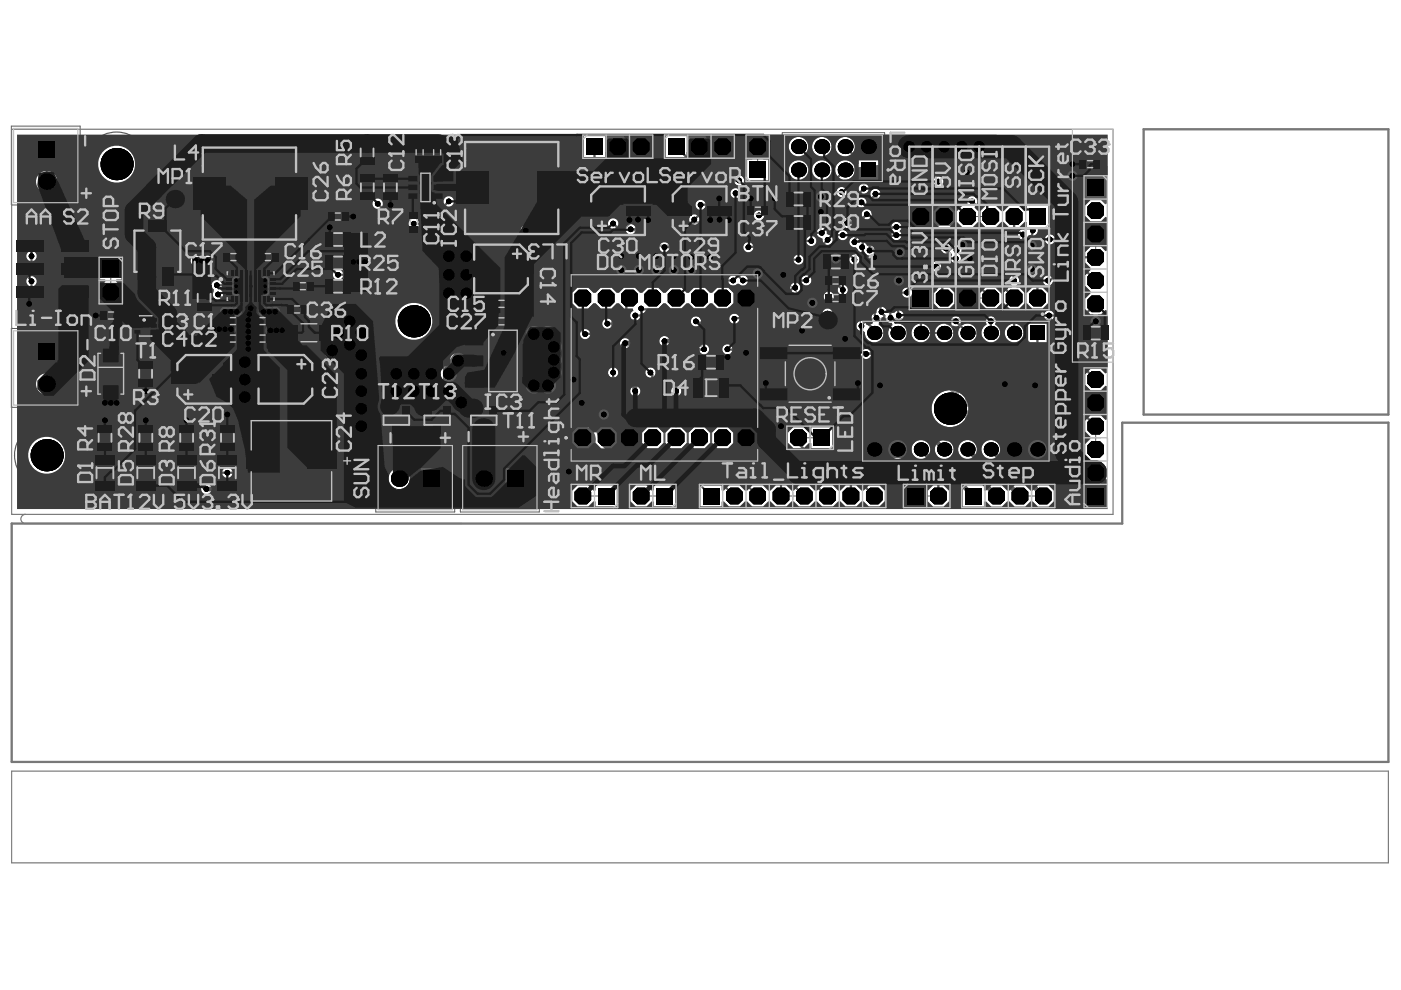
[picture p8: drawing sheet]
<svg xmlns="http://www.w3.org/2000/svg" width="297mm" height="210mm" viewBox="0 0 297 210" stroke-linecap="round" stroke-linejoin="round" font-family="sans-serif">
<g fill="none" stroke="#5a5a5a" stroke-width=".25">
<circle cx="24.7" cy="34.8" r="6.8"/>
<circle cx="87.7" cy="68.1" r="6.8"/>
<circle cx="9.9" cy="96.5" r="6.8"/>
<circle cx="201.4" cy="86.6" r="6.8"/>
</g>
<g fill="none" stroke="#5a5a5a" stroke-width=".39">
<circle cx="37.1" cy="42.2" r="1.75"/>
<circle cx="175.5" cy="67.9" r="1.75"/>
</g>
<path d="M61.3 68.4h8.3v4.3h-8.3z" fill="#5a5a5a"/>
<path d="M61.3 68.4h8.3v4.3h-8.3zM53.3 89.2h17M53.3 106.2h17" fill="none" stroke="#5a5a5a" stroke-width=".3"/>
<g fill="none" stroke="#5a5a5a" stroke-width=".21">
<path d="M2.4 26.7h14.6v16.8h-14.6zM88.5 36.7h3.4v6.1h-3.4zM89.2 39.7h2M90.2 38.8v1.9M138.4 30.1v2M155.7 30.1v2M159.7 33.6h1.9M160.6 32.6v1.9M165.8 28.1h21.8v10.9h-21.8zM22.5 59.5h2M23.5 58.5v2M36.1 42.2h2"/>
<path d="M37.1 41.2v2M120.6 57.8h40.5v40.4h-40.5zM161.7 55.8l13.8-13.8 13.7 13.8-13.7 13.7zM174.8 55.1l1.4 1.4M176.2 55.1l-1.4 1.4M206.6 45.9h2M207.6 44.9v2M231.3 52.1h2M232.3 51.1v2M2.4 69.6h14.6v16.8h-14.6zM20.8 74.9h5.4v8.7h-5.4zM22.5 79.2h2"/>
<path d="M23.5 78.3v1.9M29.7 67h2.4v4.2h-2.4zM29.9 69.1h2M30.9 68.1v2M62.2 68.9h6.6v3.3h-6.6zM63.2 68.9v3.3M67.8 68.9v3.3M103 70h7.2v13h-7.2zM105.7 76.5h1.9M106.6 75.6v1.9M165.7 73.2h12.1v12.1h-12.1zM170.8 79.2h1.9"/>
<path d="M171.8 78.3v1.9M174.5 67.9h1.9M175.5 66.9v2M182.4 67.6h40.5v30.6h-40.5zM206.6 63.2h2M207.6 62.2v2M53.5 89.4h16.6v16.6h-16.6zM65.9 89.4l4.2 4.2M72.9 97.7h1.4M73.6 97v1.4M79.7 94h16.7v14.6h-16.7zM97.6 94h16.7v14.6h-16.7z"/>
<path d="M170.8 92.8h1.9M171.8 91.8v2M231.3 92.8h2M232.3 91.8v2M70.1 101.8l-4.2 4.2M125.1 105.2h1.9M126 104.2v1.9M137.4 105.2h2M138.4 104.2v1.9M167.1 105.2h1.9M168.1 104.2v1.9M195.5 105.2h2"/>
<path d="M196.5 104.2v1.9M217.7 105.2h2M218.7 104.2v1.9"/>
<circle cx="186.8" cy="55.8" r=".97"/>
<circle cx="176" cy="83.5" r=".97"/>
</g>
<path d="M48.2 57.7h9.9v6h-9.9z" fill="none" stroke="#5a5a5a" stroke-width=".29"/>
<path d="M166.3 28.6h20.8v9.9h-20.8zM121.1 58.3h39.5v39.5h-39.5zM182.9 68.1h39.5v29.7h-39.5z" fill="none" stroke="#5a5a5a" stroke-width=".25"/>
<g fill="none" stroke="#5a5a5a" stroke-width=".39">
<circle cx="188.3" cy="36" r=".19"/>
<circle cx="221" cy="66.6" r=".19"/>
<circle cx="120" cy="92.8" r=".19"/>
</g>
<path d="M2.5 27.4h233.5v81.7h-233.5zM5.4 109.1a.97 .97 0 0 0-1 .9 .97 .97 0 0 0 1 1h92.4M2.5 163.5h291.9v19.4h-291.9z" fill="none" stroke="#787878" stroke-width=".25"/>
<path d="M242.5 27.4h51.9v60.5h-51.9zM2.5 111h235.4v-21.4h56.5v72h-291.9z" fill="none" stroke="#787878" stroke-width=".49"/>
<g fill="none" stroke="#8c8c8c" stroke-width=".49">
<path d="M123.6 33.6h14.8v4.9h-14.8zM128.5 33.6v4.9M133.5 33.6v4.9M140.9 33.6h14.8v4.9h-14.8zM145.8 33.6v4.9M150.8 33.6v4.9M223.7 78h6.1v29.6h-6.1zM225.6 79v3h1.5l.5-.5v-1l-.5-.5h-1.5M227.6 79l-1 1M148.3 95.5h4.9v7.2h-4.9zM182.9 95.5h4.9v7.2h-4.9zM183.9 97h2.9v1.5l-.5 .5h-.4l-.5-.5v-1.5"/>
<path d="M223.7 97.8h6.1M223.7 92.8h6.1M223.7 82.9h6.1M223.7 87.9h6.1M225.6 85.4h2M226.6 99.2v2M227.6 88.9h-2v2.9M223.7 102.7h6.1M225.6 100.2h2M225.6 105.2h2"/>
</g>
<path d="M162.8 55.8l12.7-12.7 12.6 12.7-12.6 12.6z" fill="none" stroke="#8c8c8c" stroke-width=".29"/>
<g fill="none" stroke="#8c8c8c" stroke-width=".3">
<path d="M132.7 55.3v1.1M134.2 55.3v1.1M136.4 55.3v1.1M137.9 55.3v1.1M140.1 55.3v1.1M141.6 55.3v1.1M143.8 55.3v1.1M145.3 55.3v1.1M147.5 55.3v1.1M149 55.3v1.1M151 55.3v1.1M152.5 55.3v1.1"/>
<path d="M207.1 57.8h1.1M207.1 56.3h1.1M119.1 79.9v1.1M120.6 79.9v1.1M121.6 98.3h1.1M121.6 96.8h1.1M124.3 88.6h1.1M124.3 87.1h1.1M189.7 82.4h1.1M189.7 81h1.1M209.6 82.4h1.1M209.6 81h1.1"/>
<path d="M215.8 82.4h1M215.8 81h1"/>
</g>
<g fill="none" stroke="#8c8c8c" stroke-width=".4">
<path d="M199.3 36.1h1.7M199.3 33.4h1.7M206.7 53.4h1.8M206.7 50.7h1.8M221.6 53.4h1.7M221.6 50.7h1.7M221.6 58.4h1.7M221.6 55.6h1.7M129.5 73.3h5.4v2h-5.4zM138.2 73.3h5.4v2h-5.4zM146.8 75.8h5.4v1.9h-5.4zM155.5 75.8h5.4v1.9h-5.4z"/>
<path d="M164.1 75.8h5.4v1.9h-5.4zM172.8 75.8h5.4v1.9h-5.4zM203.7 75.9v1.7M206.5 75.9v1.7M208.8 75.9v1.7M211.5 75.9v1.7M213.7 75.9v1.7M216.4 75.9v1.7M218.7 75.9v1.7M221.4 75.9v1.7M129.5 81.9h5.4v2h-5.4zM138.2 81.9h5.4v2h-5.4z"/>
<path d="M148.7 84.3h1.7M148.7 81.6h1.7M157.3 84.3h1.7M157.3 81.6h1.7M166 84.3h1.7M166 81.6h1.7M169.7 97.7h1.7M174.6 84.3h1.7M174.6 81.6h1.7M189.4 91.7h1.8M189.4 89h1.8M169.7 100.4h1.7"/>
</g>
<circle cx="185.4" cy="97" r=".25" fill="#8c8c8c"/>
<path d="M183.9 97v1.5l.5 .5h.5l.5-.5v-1.5M186.8 100v1M183.9 100.5h2.9" fill="none" stroke="#8c8c8c" stroke-width=".49"/>
<circle cx="183.9" cy="100.5" r=".25" fill="#8c8c8c"/>
<path d="M150.8 97v2M152.2 97h-1.9l-1 1 1 1h1.9M152.2 100v1M184.4 100l-.5 .5M149.3 100.5h2.9" fill="none" stroke="#8c8c8c" stroke-width=".49"/>
<circle cx="149.3" cy="100.5" r=".25" fill="#8c8c8c"/>
<g fill="none" stroke="#8c8c8c" stroke-width=".49">
<path d="M125.1 35l.5-.4h.9l.5 .4v.5l-.5 .5h-.9l-.5 .5v.5l.5 .5h.9l.5-.5M130 36h2M131 35v2M134.9 36h2M142.4 35l.4-.4h1l.5 .4v.5l-.5 .5h-1l-.4 .5v.5l.4 .5h1l.5-.5M147.3 36h2M148.3 35v2M152.2 36h2M151 50.1l-.5 .5v1l.5 .5h2l.5-.5v-1l-.5-.5M152 47.1v1.5l.5 .5h.5l.5-.5v-1l-.5-.5h-2l-.5 .5v1l.5 .5M183.3 43.5l.7 .7M185.7 41.7l-2.1 2.1"/>
<path d="M186.4 43.1h.7l.7 .7v.7l-1.4 1.4h-.7l-.7-.7v-.7M187.1 47.3l.7 .7M189.2 45.2l.7 .7M189.6 45.5l-2.1 2.1M149.8 100l-.5 .5"/>
</g>
<circle cx="185.7" cy="41.7" r=".25" fill="#8c8c8c"/>
<path d="M185.7 41.7v.7M191.3 77l-.5-.5h-1l-.5 .5v.5M192.3 77l.5-.5h1l.5 .5v2l-.5 .5h-1l-.5-.5" fill="none" stroke="#8c8c8c" stroke-width=".49"/>
<circle cx="189.3" cy="77.5" r=".25" fill="#8c8c8c"/>
<g fill="none" stroke="#8c8c8c" stroke-width=".49">
<path d="M186.8 78h1M186.8 78l-.5 .5v.5l.5 .5h1l.5-.5v-.5l-.5-.5M186.8 78l-.5-.5v-.5l.5-.5h1l.5 .5v.5l-.5 .5M189.3 77.5l.5 .5M189.8 78h.5M189.8 78l-.5 .5v.5l.5 .5h1l.5-.5M161.1 97.5h-1.9v.5l1.9 2v.5M164.1 98l-.5-.5h-1l-.5 .5v.5l2 2h-2M166.1 99.5l-1 1M167.1 99.5h-1.5l-.5-.5v-1l.5-.5h1.5v3M186.3 85.2l1 .5 1 .9M186.8 86.6h1.5v1l-.5 .5h-1l-.5-.5v-.5z"/>
<path d="M191.3 85.7l-.5-.5h-1l-.5 .5v.5l2 1.9h-2M193.3 87.1l-1 1M194.3 87.1h-1.5l-.5-.5v-.9l.5-.5h1.5v2.9M213.5 91.8h3v-1.5l-.5-.4h-1l-.5 .4v1.5M213.5 86.9v2l2-2h.5l.5 .5v1l-.5 .5M213.5 89.9l1 .9M215.5 83.9h.5l.5 .5v1l-.5 .5M218.7 91.8h2.9v-1.5l-.5-.4h-.9l-.5 .4v1.5M218.7 86.9v2l1.9-2h.5l.5 .5v1l-.5 .5M218.7 89.9l1 .9M220.2 83.9v2l1.4-1.5h-2.9"/>
</g>
<circle cx="215.5" cy="83.9" r=".25" fill="#8c8c8c"/>
<path d="M197 75.8l-.5-.5h-1l-.5 .5v.5l2 2h-2M199.9 75.8l-.5-.5h-.9l-.5 .5v.5l1.9 2h-1.9M201.9 77.3l-1 1M202.9 77.3h-1.5l-.5-.5v-1l.5-.5h1.5v3M205.4 90.1l-.5 .5v1l.5 .5h2l.4-.5v-1l-.4-.5M206.9 87.1h.5l.4 .5v1l-.4 .5M215 84.4v.5M215 84.4l-.5-.5h-.5l-.5 .5v1l.5 .5M215.5 83.9l-.5 .5" fill="none" stroke="#8c8c8c" stroke-width=".49"/>
<circle cx="206.9" cy="87.1" r=".25" fill="#8c8c8c"/>
<path d="M140.6 70.8h1M141.1 67.9v2.9M142.6 67.9h2M143.6 67.9v2.9M206.4 87.6v.5M206.4 87.6l-.5-.5h-.5l-.5 .5v1l.5 .5M206.9 87.1l-.5 .5M207.8 84.2v2h-1.4l.5-1v-.5l-.5-.5h-1l-.5 .5v1l.5 .5" fill="none" stroke="#8c8c8c" stroke-width=".49"/>
<circle cx="141.1" cy="67.9" r=".25" fill="#8c8c8c"/>
<g fill="none" stroke="#8c8c8c" stroke-width=".49">
<path d="M129.8 69.4h1.4l.5-.5v-.5l-.5-.5h-1l-.4 .5v2l.4 .4h1l.5-.4M132.7 67.9h2M133.7 67.9v2.9M137.2 68.4l.5-.5h.9l.5 .5v2l-.5 .4h-.9l-.5-.4zM141.1 67.9l.5 .5M147.1 70.4h1.9v1.4l-1-.5h-.5l-.4 .5v1l.4 .5h1l.5-.5M150 70.4h2M151 70.4v2.9M155.7 70.4l1 .4 1 1M156.2 71.8h1.5v1l-.5 .5h-1l-.5-.5v-.5zM158.7 70.4h1.9M159.7 70.4v2.9"/>
<path d="M166.3 70.4h-1.9v.4l1.9 2v.5M167.3 70.4h2M168.3 70.4v2.9M173.5 71.8l-.5-.5v-.5l.5-.4h1l.5 .4v.5l-.5 .5M173.5 71.8l-.5 .5v.5l.5 .5h1l.5-.5v-.5l-.5-.5M173.5 71.8h1M176 70.4h1.9M177 70.4v2.9M131.7 86.9l-.5-.5h-1l-.4 .5v.5M132.7 86.4h2M133.7 86.4v3M138.4 87.9h2l-1.5-1.5v3"/>
<path d="M141.4 86.4h1.9M142.4 86.4v3"/>
</g>
<circle cx="129.8" cy="87.4" r=".25" fill="#8c8c8c"/>
<path d="M129.8 87.4l.4 .5M130.2 87.9h.5M130.2 87.9l-.4 .5v.5l.4 .5h1l.5-.5M172 88.1h1M172.5 85.2v2.9M176 85.7l-.5-.5h-1l-.5 .5v.5l2 1.9h-2M177.9 87.1l-.9 1M178.9 87.1h-1.5l-.4-.5v-.9l.4-.5h1.5v2.9" fill="none" stroke="#8c8c8c" stroke-width=".49"/>
<circle cx="172.5" cy="85.2" r=".25" fill="#8c8c8c"/>
<path d="M157.9 88.1h1M158.4 85.2v2.9M160.9 87.1l-1 1M161.9 87.1h-1.5l-.5-.5v-.9l.5-.5h1.5v2.9M162.9 85.7l.5-.5h1l.4 .5v1.9l-.4 .5h-1l-.5-.5zM167.8 85.7l-.5-.5h-1l-.5 .5v.5l2 1.9h-2M169.8 87.1l-1 1M170.8 87.1h-1.5l-.5-.5v-.9l.5-.5h1.5v2.9M172.5 85.2l.5 .5" fill="none" stroke="#8c8c8c" stroke-width=".49"/>
<circle cx="158.4" cy="85.2" r=".25" fill="#8c8c8c"/>
<path d="M149.3 88.1h1M149.8 85.2v2.9M152.2 87.1l-.9 1M153.2 87.1h-1.5l-.4-.5v-.9l.4-.5h1.5v2.9M154.5 86.6h1.4l.5-.4v-.5l-.5-.5h-.9l-.5 .5v1.9l.5 .5h.9l.5-.5M158.4 85.2l.5 .5" fill="none" stroke="#8c8c8c" stroke-width=".49"/>
<circle cx="149.8" cy="85.2" r=".25" fill="#8c8c8c"/>
<path d="M146.3 86.6l-.5-.4v-.5l.5-.5h1l.5 .5v.5l-.5 .4M146.3 86.6l-.5 .5v.5l.5 .5h1l.5-.5v-.5l-.5-.5M146.3 86.6h1M149.8 85.2l.5 .5M208.6 88.1h3M208.6 91.6h3v-1.5l-.5-.5h-1l-.5 .5v1.5M208.6 89.6l1 1M208.6 87.6v1" fill="none" stroke="#8c8c8c" stroke-width=".49"/>
<circle cx="211.6" cy="88.1" r=".25" fill="#8c8c8c"/>
<path d="M214.8 53.6h1M215.3 50.6v3M217.7 52.6l-1 1M218.7 52.6h-1.5l-.5-.5v-1l.5-.5h1.5v3M208.6 86.2h.5l2-2h.5v2M211.6 88.1l-.5 .5" fill="none" stroke="#8c8c8c" stroke-width=".49"/>
<circle cx="215.3" cy="50.6" r=".25" fill="#8c8c8c"/>
<path d="M211.3 52.1h2l-1.5-1.5v3M214.8 58.5h1M215.3 50.6l.5 .5M215.3 55.5v3M217.7 57.5l-1 1M218.7 57.5h-1.5l-.5-.5v-1l.5-.5h1.5v3" fill="none" stroke="#8c8c8c" stroke-width=".49"/>
<circle cx="215.3" cy="55.5" r=".25" fill="#8c8c8c"/>
<path d="M213.3 56l-.5-.5h-1l-.5 .5v.5M215.3 55.5l.5 .5" fill="none" stroke="#8c8c8c" stroke-width=".49"/>
<circle cx="211.3" cy="56.5" r=".25" fill="#8c8c8c"/>
<path d="M193.5 33.8l-.5-.5h-1l-.5 .5v.5l2 2h-2M195.5 35.3l-1 1M196.5 35.3h-1.5l-.5-.5v-1l.5-.5h1.5v3M198.8 53.6h1M199.3 50.6v3M201.7 52.6l-.9 1M202.7 52.6h-1.5l-.4-.5v-1l.4-.5h1.5v3M211.3 56.5l.5 .5M211.8 57h.5M211.8 57l-.5 .5v.5l.5 .5h1l.5-.5" fill="none" stroke="#8c8c8c" stroke-width=".49"/>
<circle cx="199.3" cy="50.6" r=".25" fill="#8c8c8c"/>
<path d="M199.3 50.6l.5 .5M203.6 80.7l-.4-.5h-1l-.5 .5v.5M204.6 80.7l.5-.5h1l.5 .5v2l-.5 .5h-1l-.5-.5" fill="none" stroke="#8c8c8c" stroke-width=".49"/>
<circle cx="201.7" cy="81.2" r=".25" fill="#8c8c8c"/>
<path d="M130.7 96.8l-.5-.5h-.9l-.5 .5v.5M131.7 96.8l.5-.5h1l.5 .5v1.9l-.5 .5h-1l-.5-.5M198.7 81.7h2l-1.5-1.5v3M201.7 81.2l.5 .5M202.2 81.7h.5M202.2 81.7l-.5 .5v.5l.5 .5h1l.4-.5" fill="none" stroke="#8c8c8c" stroke-width=".49"/>
<circle cx="128.8" cy="97.3" r=".25" fill="#8c8c8c"/>
<path d="M125.3 83.2l-.5-.5h-1l-.5 .5v.5M126.3 83.2l.5-.5h1l.5 .5v2l-.5 .5h-1l-.5-.5M127.8 96.8l-.5-.5h-1l-.5 .5v.5l2 1.9h-2M128.8 97.3l.5 .5M129.3 97.8h.5M129.3 97.8l-.5 .5v.4l.5 .5h.9l.5-.5" fill="none" stroke="#8c8c8c" stroke-width=".49"/>
<circle cx="123.3" cy="83.7" r=".25" fill="#8c8c8c"/>
<path d="M121.4 85.7h.9M121.8 82.7v3M123.3 83.7l.5 .5M123.8 84.2h.5M123.8 84.2l-.5 .5v.5l.5 .5h1l.5-.5" fill="none" stroke="#8c8c8c" stroke-width=".49"/>
<circle cx="121.8" cy="82.7" r=".25" fill="#8c8c8c"/>
<g fill="none" stroke="#8c8c8c" stroke-width=".49">
<path d="M143.1 47.9v1M143.1 48.4h3M143.6 49.9l-.5 .5v.9l.5 .5h2l.5-.5v-.9l-.5-.5M147.3 50.1l-.5 .5v1l.5 .5h2l.5-.5v-1l-.5-.5M149.8 47.1v2h-1.5l.5-1v-.5l-.5-.5h-1l-.5 .5v1l.5 .5M199.4 57l-.4-.5v-.5l.4-.5h1l.5 .5v.5l-.5 .5M199.4 57l-.4 .5v.5l.4 .5h1l.5-.5v-.5l-.5-.5M199.4 57h1M201.9 56l.5-.5h1l.5 .5v2l-.5 .5h-1l-.5-.5M118.4 72.1v2l2-2h.5l.4 .5v1l-.4 .5M118.9 75l-.5 .5v1l.5 .5h2l.4-.5v-1l-.4-.5M119.9 69.6l.5-.5h.5l.4 .5v1l-.4 .5h-.5l-.5-.5"/>
<path d="M119.9 69.6l-.5-.5h-.5l-.5 .5v1l.5 .5h.5l.5-.5M119.9 69.6v1M121.8 82.7l.5 .5"/>
</g>
<circle cx="146.1" cy="48.4" r=".25" fill="#8c8c8c"/>
<path d="M139.4 48.1v1M139.4 48.6h3M139.9 50.1l-.5 .5v1l.5 .5h2l.5-.5v-1l-.5-.5M144.6 44.4v1.5l.5 .5h.5l.5-.5v-1l-.5-.5h-2l-.5 .5v1l.5 .5M146.1 48.4l-.5 .5" fill="none" stroke="#8c8c8c" stroke-width=".49"/>
<circle cx="142.4" cy="48.6" r=".25" fill="#8c8c8c"/>
<path d="M132 46.9v2l2-2h.4l.5 .5v1l-.5 .5M132 44.9v1M132 45.4h2.9M132.5 49.9l-.5 .5v.9l.5 .5h1.9l.5-.5v-.9l-.5-.5M135.7 44.4v2l2-2h.5l.4 .5v1l-.4 .5M135.7 47.4v2l2-2h.5l.4 .5v1l-.4 .5M136.2 50.4l-.5 .4v1l.5 .5h2l.4-.5v-1l-.4-.4M140.9 45.2l.5-.5h.5l.5 .5v1l-.5 .5h-.5l-.5-.5M140.9 45.2l-.5-.5h-.5l-.5 .5v1l.5 .5h.5l.5-.5M140.9 45.2v1M142.4 48.6l-.5 .5" fill="none" stroke="#8c8c8c" stroke-width=".49"/>
<circle cx="134.9" cy="45.4" r=".25" fill="#8c8c8c"/>
<path d="M134.9 45.4l-.5 .5" fill="none" stroke="#8c8c8c" stroke-width=".49"/>
<circle cx="185.4" cy="55.8" r=".39" fill="none" stroke="#8c8c8c" stroke-width=".78"/>
<path d="M40.8 54.5h37.1v2.5h-37.1z" fill="#5a5a5a"/>
<path d="M6.7 59.6v2.9l9.1 9.1v31.6l4.5 4.5h45.2M71.7 58.3h16.1l2-2h9.9l2.4 2.4h50.6l.6-.5h2.9l1.3 1.3M77.4 55.5h11.8l4-3.9h11.1l4.7 4.7h21.8l.5-.4h19.8l.2-.2h10.6l1.2 1.2M166.6 57l.4 .3h7.5l4.2 4.2M172 51.1h-2.1l-1.8 1.8M174.2 49.4h-3.9l-2.6 2.5M175.5 50.8l-2.9 2.9h-4.1M118.6 60.2h-50.1l-1.9-1.9h-17l-2.1 2.2h-1.5M178 65.9h-.9l-.5 .5h-1l-.1 .1" fill="none" stroke="#5a5a5a" stroke-width=".47"/>
<g fill="none" stroke="#5a5a5a" stroke-width=".49">
<path d="M150.5 38.3h6.2M183.1 40l-1 1.1M198.7 33.3l-6.3 6.3M198.9 38.5l-1.8 1.9v3.8l.5 .6v2.2l2.2 2M202.1 34.8h1.5l1.2 1.2 .2 .5M6.7 54.3v3.5l19.3 19.3v9.9l13.3 13.2h14.6l10.9-10.9v-1.1l11-10.9h17.4l2 1.9M80.1 43.2l5.7 5.7h25.7M131.7 57.3h1.8M135.4 57.3h1.8M139.1 57.3h1.8M142.8 57.3h1.8M146.6 57.3h1.7"/>
<path d="M151.9 57.1h4.1l.5-.5h1.1l4.4 4.7h.4l1.4-1.4M155.5 59.5h-2.1l-.3 .2h-32.1l-.2 .2h-1.9l-.3 .3M156.2 40.8l-.4 .3M160.6 58l1.2 1.1 .6-.6M168.4 56l.3 .4h14.9l3.6 3.5M171 59.4l-4.3 .1M172.5 45.2l4.6 4.7h1.6M173.4 44.8l.6 .1M174 41.7l-1.1 1.1-.2-.1M181.3 50.7l-.1 .6M181.7 46.2l-1.2 1.1h-.9M181.7 46.2h.1"/>
<path d="M183 47.5l-3.3 3.4v2.7l1.5 1.4M184.1 50.6v.9l.3 .3v1.3M190.1 48.1l-.9 .1-2.7 2.8M190.1 49.9l-.2 .1h-1.1l-1.6 1.7M222.6 50.8h1.2l.6 .6v.3M224.3 57.8l-1.7 1.7h-.4M117.4 79h2.5M130.2 72.3l1.7 1.8h3.2l2.3-2.4v-.6l.4-.3h6.2l.3 .3v.6l1.1 1M147.5 68.1l.5 .3h6.6M153 74.7l.9 .9 .4 .1M155 66.3l-.6 .6h-19.7M160.9 62.4l-1.6-1.6h-38l-3.4 3.4h-23.6l-1-1.1h-46.5l-.6-.7"/>
<path d="M168.6 64.7l-4.8 4.8h-6.8l-.4 .3h-9.6l-2-2h-7.8l-.1 .2h-.5l-.9 .9h-1.6l-1.7-1.7M169.3 65.4l-5.4 5.4h-17.3l-1.9-1.9h-7.7l-.9 .9h-2.4l-1.2-1.2M170 66.1l-5.7 5.6h-18.6l-.4-.4v-.5l-1-1h-6.9l-.9 1h-12.5M172.2 64.2l.1 2.2M175.5 78.8v1.6l-1.9 1.8M175.7 62.9h.2l.8 .8h.5l3.1 3.1M178.2 68.8l.6 .7-2.7 2.8M178.9 68.2l1.5 1.4 .1 .6v4.2l-2.9 2.8h-30.2l-2.5-2.4h-3.7l-2.4-2.5M181.7 65.4l1 1v.6l-1.4 1.3v1.4l1 1v9.1l1.5 1.5v12.5l-.6 .6v2.5l4.6 4.6v4.9l-1.2 1.3h-121.1M210.2 66.4l2.4 2.4v3.6l1.3 1.3v.6l.6 .6h.6M232.3 64.4l-2.5 2.5h-7.4M120.6 97.5v2.5"/>
<path d="M121.1 80.5h.5l-.1 .6-.9 .9M126.3 87.9h1.7M160.1 82.9v2.3l2.3 2.3h2.2l2.3 2.3-.1 4.2 4.1 3.9v2.9M161.6 92.4v3.8l8.9 9M165.6 90.4v7.4l1.2 1.2h1.8M169.3 92.8v1.3l2.6 2.5v1.8M177.4 83.7l5.5 5.5v4.2l-.6 .6v8.1l3.1 3.1M188.4 90.4v.7l1.9 1.9v2.3M191.8 81.7v8.2M192.2 90.4v-.5l-.5-.5h-1.1l-1.1-1.2h-2.2l-.3 .4v5.3l1.2 1.2v1.1l4.8 4.8h4.9l1 1.1M208.7 81.5v.4l2 2h15.2l6.4 6.5"/>
</g>
<path d="M106.8 74.8v4.7l-10.1 10.1h-16.2l-14.1 14.1h-22.7M134.2 80.9l.3 .3v1.5l.2 .2M142.9 80.9l.3 .3v1.5l.2 .2M195.2 95.3l3.1 3.1h6.2l6.8 6.8M200.2 95.3l-2.5-2.5h-3.5l-1.4 1.5v2l3.5 3.6h4.8l5.3 5.3M205.1 95.3l4.7 4.6h1.2l5.2 5.3M210.1 95.3l4.6 4.6h1.3l5.2 5.3" fill="none" stroke="#5a5a5a" stroke-width=".99"/>
<path d="M123.6 92.8v4.7" fill="none" stroke="#5a5a5a" stroke-width="1.5"/>
<path d="M138.5 83.3h3.5l4.3 4.4h.5l4 4v3.6M142.4 83.8h.1" fill="none" stroke="#5a5a5a" stroke-width=".44"/>
<circle cx="174" cy="41.7" r=".25" fill="#5a5a5a"/>
<g fill="none" stroke="#5a5a5a" stroke-width=".49">
<path d="M126 31.1v15.6l4.4 4.4h30.1l2.7-2.7M143.3 31.1l7.2 7.2M95.2 42.7l-4.8 4.7h-2.7M130 47.4l2.7 2.7h27l2.7-2.7h2.6M140.9 52.4h15.4l1.8 1.8h3.8l1.8 1.8M149.6 44.3l-2.4 2.3M151.6 54.4h-1l-.1 .2M163.6 49.3l-3.1 3-1.8 .1M165.5 46.5h-3.5l-2.4 2.4h-12.7l-.3-.3h-12.9M166.5 43.4h-18M128.8 68.6h3.7M132.8 65.7l-.4 .4v1.1"/>
<path d="M172.3 66.4l-1 1.1M183.6 67.4l-.3 .2v.6l-.7 .7v.2"/>
</g>
<path d="M163.3 56.9l.1 .1M178 65.9l1.6 1.6" fill="none" stroke="#5a5a5a" stroke-width=".47"/>
<circle cx="163.1" cy="59.2" r=".25" fill="#5a5a5a"/>
<g fill="none" stroke="#5a5a5a" stroke-width=".49">
<path d="M131.7 54.3h1.8M135.4 54.3h1.8M139.1 54.3h1.8M142.8 54.3h1.8M148.3 54.3l-1.7 .3M151.7 54.3l-.1 .1M160.9 45.7l.1-.2h4.9l2 2M163.2 48.4h1.3l1.3 1.2M163.6 49.3h.5l1.1 1M163.7 56h4.7M165 47.4l1.5 1.5M165.5 46.5l1.7 1.7"/>
<path d="M166.1 58.3l-.6-.4h-1.1l-1.3 1.3M166.7 59.5l-1.2 .1-.4 .4M184.4 48.9l-1.2 1.2v.7M130 79v1.7l.2 .2M133.5 63.2l-.7 .7v1.8M137.9 79l.4 .4v1l.5 .5M145.4 72.7h19.3M149.3 74.1h-1.3l-.5 .7M153 74.7l-1.5 .1M154.2 74.1h1.4l.5 .7M155.7 67.4v.2M160.9 62.4h1.8"/>
<path d="M165.2 61.3l-4.1 4h-1.5l-.3 .3h-2.3l-.2-.3h-2.2l-.2 .3h-18.1l-.4-.2M165.8 62l-4.2 4.3h-1.6l-.3 .2h-3.1l-.2-.2h-1.4M167.2 63.3l-3.8 3.9h-3l-.3 .3h-3.8M167.9 64l-4.1 4.1h-3.1l-.2 .3h-3.7l-.5 .5h-1.1l-.6-.5M170 70.1h.1M172 68.2l-3.2 3.1v3.5M172.7 68.8l-.6 .7 .8 .8v3.9l.5 .6M176.1 72.3v2.4l-1.6 1.6h-8.3l-1.4-1.5M171.7 88h2.6l6.1 6.1v11.1"/>
</g>
<path d="M162.4 53l2 2.1h4.9M163.1 52.3l1.4 1.5 4-.1M163.1 56.9h.2M163.4 57h3.2M163.8 51.7l1.2 1.2h3.1M164.5 51l1 .9h2.2" fill="none" stroke="#5a5a5a" stroke-width=".47"/>
<path d="M134.2 72.3l-.2 .4-1.5 .1" fill="none" stroke="#5a5a5a" stroke-width=".99"/>
<circle cx="172.5" cy="45.2" r=".25" fill="#5a5a5a"/>
<g fill="none" stroke="#5a5a5a" stroke-width=".49">
<path d="M149.6 44.3h16.5l2.5 2.6M156.2 40.8h9l4.8 4.7M165.1 60l-2.4 2.4M166.5 43.4l2.8 2.8M171.3 44.1l1.2 1.1M172 43.4l1.4 1.4M188.5 58.5l.7 .7h.9l.5 .3M216.5 51.1v6.9l.4 .4v2.3l.5 .5v10.7M217.4 51.5v6.1l2.6 2.5v3.1M224.3 57v.8M158.2 74.8h2M160.2 74.8h.1"/>
<path d="M168.6 61h-.4l-1.7 1.7M170.7 66.8l-6 5.9M179.2 71.8l-.1 .2v1.1l-1.6 1.6M182.4 64.7l1.2 1.3v1.4M184.4 62.7l2.3 2.2v1.2l.1 .1M186.9 66.1v.2l.6 .6v5.1M190.5 61.9l.4 .1h1.4"/>
</g>
<path d="M140.9 76.3l.5 .7h2.1l1.5 1.4" fill="none" stroke="#5a5a5a" stroke-width=".44"/>
<path d="M178.7 61.5v2.3l2.3 2.3M183 64l1.5 1.5v2.3l-.2 .2v.8l1.1 1.1v.7M183.7 63.3l1.8 1.8v1.8l.3 .5" fill="none" stroke="#5a5a5a" stroke-width=".47"/>
<path d="M142.9 72.3h-2M142.9 72.3h.1" fill="none" stroke="#5a5a5a" stroke-width=".99"/>
<circle cx="183.7" cy="63.3" r=".23" fill="#5a5a5a"/>
<path d="M187.2 59.9l8 8.1v2.6M185.1 62l3.7 3.6v1.8M185.8 61.3l4.6 4.6v.9l.1 .1M186.5 60.6l5.9 5.9v8.3M187.5 72l-3 3h-.9" fill="none" stroke="#5a5a5a" stroke-width=".49"/>
<circle cx="123.3" cy="85.4" r=".25" fill="#5a5a5a"/>
<g fill="none" stroke="#5a5a5a" stroke-width=".49">
<path d="M179.2 36l-3.9 3.9h-2.3l-3.3 3.3v.5l1 1.1M179.2 31.1l2.2 2.2v4.7l-1.3 1.3v2.9l-1.2 1.2M192.4 39.6v4.1M178.4 40.7l.4 .6v.8l-.6 .6M181.8 41.1l-.7 .8v.7l-1.5 1.5M182.6 42.9l-.6 .1-1.7 1.8M183.2 50.8l-.3 .3v1.2l-.1 .1M183.8 45.4l-1.4 1.5M185.6 41.1v.2l-.8 .8v.4l-1.6 1.7h-1l-1.2 1.3M188.5 53l.7-.6h.8l.6 .7 .2 .4M198.5 56.5v4.9M199.8 49v2.6l-.6 .5v1.1l.6 .6v9l.4 .4"/>
<path d="M200.5 52.7v.2l.7 .6v4.3l1.4 1.4v5M202.7 54.8v2.4l1.1 1.2v.2l3.7 3.5v2.1l2.2 2.2h.5M202.8 53.1l1.4 1.3v.8l.6 .6v2.4l.4 .4h.2l4.7 4.6M204 52h1.6l.1 .1M205.6 54.8l.5 .6v1.6M206.1 42.7l1.6 1.6v13.8l2.1 2.1h.8l2 2v2.1l2.4 2.4v3.9M158.2 78.8v1.6l-1.3 1.3M192.4 74.8l-.6 .6v6.3M210.1 68.1v2.5M123.3 85.4v2.5M153.3 84.2l8.3 8.2M213 81.5h-1.1l-.2 .2"/>
<path d="M217.8 81.7h1.7"/>
</g>
<circle cx="183.8" cy="45.4" r=".25" fill="#5a5a5a"/>
<g fill="none" stroke="#5a5a5a" stroke-width=".49">
<path d="M181.8 41.1h.3M183.7 48.2l-2.4 2.5M185.1 49.6l-1 1M187.9 59.2l2.6 2.7M187.9 52.3l-2.1 2.1-.4 .2M192.4 43.7l-6.6 6.6M209.5 52.1l-.4 .4v4.7l5.9 6M215 45.9v13.6M216.9 49.7v1l-.4 .4M218.7 57h1.8M218.7 52.1h1.8M219 48.9l-.2 .1v1.1l-1.4 1.4"/>
<path d="M224.3 57h5.5l2.5 2.5M224.3 52.1v.7l1.8 1.8h6.2M149.5 78.8v1.6l-1.9 1.8v.7M166.8 78.8v1.5l-1.9 1.9v.7M177.5 74.7v.1M195.2 70.6h5M198.5 61.4l-.7 .7v3.4l2.9 3M202.1 69.7l.2 .4v.7l2.8 2.8v1.3M202.6 64.2l4.7 4.7v1.9l1.9 1.9h.4l.6 .6v1.6M202.7 68.1l2.4 2.5M217.4 71.9l1.4 1.4v1l.5 .6h.8M220 70.6v2.2l.4 .5h1.5l.4 .5v2.3"/>
<path d="M220.1 78.7h10.4l1.8 1.8M221.7 76.8h-25l-4.3 4.3h-.2l-.4 .4M151.4 82.9v.8l.6 .5h1.3M156.9 81.7l-.6 .5v.7M168.7 82.9v2.1l3 3M171.9 98.4l.5 .6M173.6 82.2v.7M177.4 82.9v.8M186.6 81.7h2.2M191.8 89.9l.4 .5M170.9 100.8l4.3 4.4h.3"/>
</g>
<path d="M132.2 76.3h2.2l2.1 2v2.9l2 2.1M136.1 78.1h.1M145 78.4v5.3l4 4h2.7l4 3.9v2.4l4.4 4.4h1.1l4.4 4.3v2.5M132.2 84.9l.6 .7h2l6.1 6.1v3.6l9.9 9.9M140.9 84.9v1.8l4.9 5v3.6l9.9 9.9M150.8 95.3l9.8 9.9" fill="none" stroke="#5a5a5a" stroke-width=".44"/>
<circle cx="232.3" cy="80.5" r=".25" fill="#5a5a5a"/>
<path d="M200.7 68.5l1 .6 .4 .6M205.1 78.7h4.5l.6 .5v1l-1.5 1.3M220.1 78.7h-5l-.2 .2v2.8M222.3 76.1l-.6 .7M198.9 102.1v3.1" fill="none" stroke="#5a5a5a" stroke-width=".49"/>
<g fill="#000">
<circle cx="9.9" cy="38.5" r="1.75"/>
<circle cx="24.7" cy="34.8" r="3.4"/>
<circle cx="156.7" cy="38.3" r=".58"/>
<circle cx="169.3" cy="36" r="1.56"/>
<circle cx="169.3" cy="31.1" r="1.56"/>
<circle cx="174.2" cy="36" r="1.56"/>
<circle cx="174.2" cy="31.1" r="1.56"/>
<circle cx="179.2" cy="36" r="1.56"/>
<circle cx="179.2" cy="31.1" r="1.56"/>
<circle cx="183.1" cy="40" r=".58"/>
<circle cx="184.1" cy="31.1" r="1.56"/>
<circle cx="192.8" cy="31.1" r="1.24"/>
<circle cx="196.5" cy="31.1" r="1.24"/>
<circle cx="198.9" cy="38.5" r=".58"/>
<circle cx="200.2" cy="31.1" r="1.24"/>
<circle cx="203.9" cy="31.1" r="1.24"/>
<circle cx="205" cy="36.5" r=".58"/>
<circle cx="207.6" cy="31.1" r="1.24"/>
<circle cx="227.4" cy="34.8" r=".58"/>
<circle cx="227.4" cy="37.3" r=".58"/>
<circle cx="6.7" cy="54.3" r=".58"/>
<circle cx="6.7" cy="59.6" r=".58"/>
<circle cx="41.5" cy="55.3" r=".58"/>
<circle cx="42.8" cy="55.3" r=".58"/>
<circle cx="44" cy="55.3" r=".58"/>
<circle cx="50.1" cy="59.4" r=".39"/>
<circle cx="56.2" cy="59.4" r=".39"/>
<circle cx="69.9" cy="48.2" r=".58"/>
<circle cx="71.7" cy="58.3" r=".58"/>
<circle cx="74.9" cy="45.9" r=".58"/>
<circle cx="74.9" cy="55.5" r=".58"/>
<circle cx="76.1" cy="55.5" r=".58"/>
<circle cx="77.4" cy="55.5" r=".58"/>
<circle cx="80.1" cy="43.2" r=".58"/>
<circle cx="82.8" cy="43.4" r=".58"/>
<circle cx="87.7" cy="47.4" r=".58"/>
<circle cx="95.2" cy="42.7" r=".58"/>
<circle cx="95.2" cy="54.3" r="1.24"/>
<circle cx="95.2" cy="58.3" r="1.24"/>
<circle cx="98.9" cy="54.3" r="1.24"/>
<circle cx="98.9" cy="58.3" r="1.24"/>
<circle cx="111.5" cy="48.9" r=".58"/>
<circle cx="130" cy="47.4" r=".58"/>
<circle cx="131.7" cy="54.3" r=".58"/>
<circle cx="131.7" cy="57.3" r=".58"/>
<circle cx="133.5" cy="46.7" r=".58"/>
<circle cx="133.7" cy="48.6" r=".58"/>
<circle cx="135.3" cy="46.6" r=".58"/>
<circle cx="135.4" cy="54.3" r=".58"/>
<circle cx="135.4" cy="57.3" r=".58"/>
<circle cx="137.4" cy="46.7" r=".58"/>
<circle cx="139.1" cy="57.3" r=".58"/>
<circle cx="139.1" cy="54.3" r=".58"/>
<circle cx="140.9" cy="52.4" r=".58"/>
<circle cx="142.8" cy="54.3" r=".58"/>
<circle cx="142.8" cy="57.3" r=".58"/>
<circle cx="146.6" cy="57.3" r=".58"/>
<circle cx="146.6" cy="54.6" r=".58"/>
<circle cx="147.2" cy="46.6" r=".58"/>
<circle cx="148.5" cy="43.4" r=".58"/>
<circle cx="150.5" cy="54.6" r=".58"/>
<circle cx="150.6" cy="46.7" r=".58"/>
<circle cx="152.5" cy="42.1" r=".58"/>
<circle cx="152.6" cy="46.6" r=".58"/>
<circle cx="154.5" cy="46.7" r=".58"/>
<circle cx="155.5" cy="59.5" r=".58"/>
<circle cx="155.9" cy="41" r=".58"/>
<circle cx="157.5" cy="59.5" r=".58"/>
<circle cx="158.7" cy="52.4" r=".58"/>
<circle cx="159.2" cy="42.1" r=".58"/>
<circle cx="160.6" cy="58" r=".58"/>
<circle cx="160.9" cy="45.7" r=".58"/>
<circle cx="164.3" cy="42.1" r=".58"/>
<circle cx="166.1" cy="58.3" r=".58"/>
<circle cx="169.3" cy="55.1" r=".58"/>
<circle cx="171" cy="59.4" r=".58"/>
<circle cx="172" cy="51.1" r=".58"/>
<circle cx="174" cy="41.7" r=".58"/>
<circle cx="174" cy="44.9" r=".58"/>
<circle cx="174.2" cy="49.4" r=".58"/>
<circle cx="175.5" cy="50.8" r=".58"/>
<circle cx="177.2" cy="54.8" r=".58"/>
<circle cx="178.4" cy="40.7" r=".58"/>
<circle cx="178.7" cy="49.9" r=".58"/>
<circle cx="179.6" cy="47.3" r=".58"/>
<circle cx="181.2" cy="51.3" r=".58"/>
<circle cx="181.2" cy="55" r=".58"/>
<circle cx="182.6" cy="42.9" r=".58"/>
<circle cx="182.8" cy="52.4" r=".58"/>
<circle cx="183.8" cy="45.4" r=".58"/>
<circle cx="184.4" cy="53.1" r=".58"/>
<circle cx="185.4" cy="54.6" r=".58"/>
<circle cx="185.6" cy="41.1" r=".58"/>
<circle cx="190.1" cy="49.9" r=".58"/>
<circle cx="190.1" cy="48.1" r=".58"/>
<circle cx="190.6" cy="59.5" r=".58"/>
<circle cx="190.8" cy="53.5" r=".58"/>
<circle cx="198.5" cy="56.5" r=".58"/>
<circle cx="200.5" cy="52.7" r=".58"/>
<circle cx="202.7" cy="54.8" r=".58"/>
<circle cx="202.8" cy="53.1" r=".58"/>
<circle cx="204" cy="52" r=".58"/>
<circle cx="205.6" cy="54.8" r=".58"/>
<circle cx="206.1" cy="42.7" r=".58"/>
<circle cx="215" cy="59.5" r=".58"/>
<circle cx="216.9" cy="49.7" r=".58"/>
<circle cx="218.7" cy="57" r=".58"/>
<circle cx="218.7" cy="52.1" r=".58"/>
<circle cx="219" cy="48.9" r=".58"/>
<circle cx="222.2" cy="59.5" r=".58"/>
<circle cx="222.6" cy="50.8" r=".58"/>
<circle cx="6.2" cy="64.4" r=".58"/>
<circle cx="20.3" cy="66.9" r=".58"/>
<circle cx="45.2" cy="69.8" r=".58"/>
<circle cx="46" cy="60.5" r=".58"/>
<circle cx="46.2" cy="62.4" r=".58"/>
<circle cx="46.5" cy="69.8" r=".58"/>
<circle cx="47.7" cy="69.8" r=".58"/>
<circle cx="47.7" cy="66.1" r=".58"/>
<circle cx="48.9" cy="69.8" r=".58"/>
<circle cx="48.9" cy="66.1" r=".58"/>
<circle cx="50.1" cy="61.9" r=".39"/>
<circle cx="50.1" cy="60.7" r=".39"/>
<circle cx="50.2" cy="66.1" r=".58"/>
<circle cx="51.9" cy="76.8" r="1.24"/>
<circle cx="52.6" cy="71.5" r=".58"/>
<circle cx="52.6" cy="70.3" r=".58"/>
<circle cx="52.6" cy="72.8" r=".58"/>
<circle cx="52.6" cy="67.8" r=".58"/>
<circle cx="52.6" cy="74" r=".58"/>
<circle cx="52.6" cy="69.1" r=".58"/>
<circle cx="52.9" cy="66.6" r=".58"/>
<circle cx="53.1" cy="65.4" r=".58"/>
<circle cx="55.9" cy="66.1" r=".58"/>
<circle cx="56.2" cy="61.9" r=".39"/>
<circle cx="56.2" cy="60.7" r=".39"/>
<circle cx="57.1" cy="66.1" r=".58"/>
<circle cx="57.3" cy="70.1" r=".58"/>
<circle cx="58.3" cy="66.1" r=".58"/>
<circle cx="58.6" cy="70.1" r=".58"/>
<circle cx="59.8" cy="70.1" r=".58"/>
<circle cx="70.4" cy="74.3" r="1.24"/>
<circle cx="71.7" cy="70.6" r="1.24"/>
<circle cx="74.1" cy="73.1" r="1.24"/>
<circle cx="74.1" cy="68.1" r="1.24"/>
<circle cx="76.6" cy="75.3" r="1.24"/>
<circle cx="76.6" cy="79.2" r="1.24"/>
<circle cx="76.6" cy="70.6" r="1.24"/>
<circle cx="84" cy="79.2" r="1.24"/>
<circle cx="87.7" cy="68.1" r="3.4"/>
<circle cx="87.7" cy="79.2" r="1.24"/>
<circle cx="91.4" cy="79.2" r="1.24"/>
<circle cx="95.2" cy="79.2" r="1.24"/>
<circle cx="95.2" cy="62.2" r="1.24"/>
<circle cx="97.1" cy="76.5" r="1.24"/>
<circle cx="98.9" cy="62.2" r="1.24"/>
<circle cx="106.8" cy="74.8" r=".58"/>
<circle cx="113.2" cy="70.8" r="1.24"/>
<circle cx="116.2" cy="70.8" r="1.24"/>
<circle cx="117.4" cy="73.6" r="1.24"/>
<circle cx="117.4" cy="79" r="1.24"/>
<circle cx="117.4" cy="76.3" r="1.24"/>
<circle cx="124.1" cy="70.8" r=".58"/>
<circle cx="128.8" cy="68.6" r=".58"/>
<circle cx="130" cy="79" r=".58"/>
<circle cx="132.5" cy="72.8" r=".58"/>
<circle cx="134.7" cy="66.9" r=".58"/>
<circle cx="135.9" cy="65.4" r=".58"/>
<circle cx="137.9" cy="79" r=".58"/>
<circle cx="140.9" cy="72.3" r=".58"/>
<circle cx="147.5" cy="68.1" r=".58"/>
<circle cx="149.3" cy="74.1" r=".58"/>
<circle cx="154.2" cy="74.1" r=".58"/>
<circle cx="154.3" cy="75.7" r=".58"/>
<circle cx="155.7" cy="67.6" r=".58"/>
<circle cx="158.2" cy="74.8" r=".58"/>
<circle cx="168.6" cy="61" r=".58"/>
<circle cx="170" cy="70.1" r=".58"/>
<circle cx="172.2" cy="64.2" r=".58"/>
<circle cx="175.5" cy="66.5" r=".58"/>
<circle cx="175.7" cy="62.9" r=".58"/>
<circle cx="178.7" cy="61.5" r=".58"/>
<circle cx="179.2" cy="71.8" r=".58"/>
<circle cx="182.6" cy="69.1" r=".58"/>
<circle cx="183.6" cy="75" r=".58"/>
<circle cx="185.4" cy="70.6" r="1.49"/>
<circle cx="185.8" cy="67.4" r=".58"/>
<circle cx="186.9" cy="66.1" r=".58"/>
<circle cx="188.8" cy="67.4" r=".58"/>
<circle cx="190.3" cy="70.6" r="1.49"/>
<circle cx="190.5" cy="66.9" r=".58"/>
<circle cx="192.3" cy="62" r=".58"/>
<circle cx="195.2" cy="70.6" r="1.49"/>
<circle cx="200.2" cy="70.6" r="1.49"/>
<circle cx="202.7" cy="68.1" r=".58"/>
<circle cx="205.1" cy="70.6" r="1.49"/>
<circle cx="210.1" cy="68.1" r=".58"/>
<circle cx="210.1" cy="70.6" r="1.49"/>
<circle cx="215" cy="70.6" r="1.49"/>
<circle cx="222.4" cy="66.9" r=".58"/>
<circle cx="232.3" cy="68.1" r=".58"/>
<circle cx="9.9" cy="96.5" r="3.4"/>
<circle cx="9.9" cy="81.4" r="1.75"/>
<circle cx="22.2" cy="85.4" r=".58"/>
<circle cx="22.2" cy="89.1" r=".58"/>
<circle cx="23.5" cy="85.4" r=".58"/>
<circle cx="24.7" cy="85.4" r=".58"/>
<circle cx="30.9" cy="89.1" r=".58"/>
<circle cx="30.9" cy="82.9" r=".58"/>
<circle cx="39.5" cy="89.1" r=".58"/>
<circle cx="48.2" cy="87.9" r=".58"/>
<circle cx="51.9" cy="84.2" r="1.24"/>
<circle cx="51.9" cy="80.5" r="1.24"/>
<circle cx="76.6" cy="90.4" r="1.24"/>
<circle cx="76.6" cy="82.9" r="1.24"/>
<circle cx="76.6" cy="86.6" r="1.24"/>
<circle cx="84" cy="82.9" r="1.24"/>
<circle cx="87.7" cy="82.9" r="1.24"/>
<circle cx="91.4" cy="82.9" r="1.24"/>
<circle cx="95.2" cy="82.9" r="1.24"/>
<circle cx="97.8" cy="85.3" r="1.24"/>
<circle cx="113.2" cy="81.7" r="1.24"/>
<circle cx="116.2" cy="81.7" r="1.24"/>
<circle cx="120.6" cy="100" r=".58"/>
<circle cx="121.6" cy="80.5" r=".58"/>
<circle cx="123.3" cy="85.4" r=".58"/>
<circle cx="128" cy="87.9" r=".58"/>
<circle cx="134.7" cy="82.9" r=".58"/>
<circle cx="143.4" cy="82.9" r=".58"/>
<circle cx="162.4" cy="81.2" r=".58"/>
<circle cx="165.6" cy="90.4" r=".59"/>
<circle cx="181.9" cy="81.2" r=".58"/>
<circle cx="185.4" cy="95.3" r="1.49"/>
<circle cx="186.6" cy="81.7" r=".58"/>
<circle cx="190.3" cy="95.3" r="1.49"/>
<circle cx="195.2" cy="95.3" r="1.49"/>
<circle cx="200.2" cy="95.3" r="1.49"/>
<circle cx="201.4" cy="86.6" r="3.4"/>
<circle cx="205.1" cy="95.3" r="1.49"/>
<circle cx="210.1" cy="95.3" r="1.49"/>
<circle cx="213" cy="81.5" r=".58"/>
<circle cx="215" cy="95.3" r="1.49"/>
<circle cx="219.5" cy="81.7" r=".58"/>
<circle cx="220" cy="95.3" r="1.49"/>
<circle cx="43.7" cy="103.7" r=".58"/>
<circle cx="48.2" cy="100.2" r=".58"/>
<circle cx="84.6" cy="101.5" r="1.75"/>
<circle cx="102.6" cy="101.5" r="1.75"/>
</g>
<g fill="#000">
<path d="M8.1 29.9h3.5v3.5h-3.5z" fill-rule="evenodd"/>
<path d="M124.3 29.3h3.5v3.5h-3.5z" fill-rule="evenodd"/>
<path d="M129.2 30.2l.9-.9h1.8l.8 .9v1.8l-.8 .8h-1.8l-.9-.8z" fill-rule="evenodd"/>
<path d="M134.2 30.2l.9-.9h1.7l.9 .9v1.8l-.9 .8h-1.7l-.9-.8z" fill-rule="evenodd"/>
<path d="M141.6 29.3h3.5v3.5h-3.5z" fill-rule="evenodd"/>
<path d="M146.5 30.2l.9-.9h1.8l.8 .9v1.8l-.8 .8h-1.8l-.9-.8z" fill-rule="evenodd"/>
<path d="M151.5 30.2l.9-.9h1.7l.9 .9v1.8l-.9 .8h-1.7l-.9-.8z" fill-rule="evenodd"/>
<path d="M158.9 34.3h3.5v3.5h-3.5z" fill-rule="evenodd"/>
<path d="M158.9 30.2l.9-.9h1.7l.9 .9v1.8l-.9 .8h-1.7l-.9-.8z" fill-rule="evenodd"/>
<path d="M182.6 34.5h3.1v3.1h-3.1z" fill-rule="evenodd"/>
<path d="M230.6 38h3.5v3.5h-3.5z" fill-rule="evenodd"/>
<path d="M21.7 55.3h3.5v3.5h-3.5z" fill-rule="evenodd"/>
<path d="M193.5 45l.9-.8h1.7l.9 .8v1.8l-.9 .9h-1.7l-.9-.9z" fill-rule="evenodd"/>
<path d="M198.4 45l.9-.8h1.8l.8 .8v1.8l-.8 .9h-1.8l-.9-.9z" fill-rule="evenodd"/>
<path d="M203.4 45l.9-.8h1.7l.9 .8v1.8l-.9 .9h-1.7l-.9-.9z" fill-rule="evenodd"/>
<path d="M208.3 45l.9-.8h1.7l.9 .8v1.8l-.9 .9h-1.7l-.9-.9z" fill-rule="evenodd"/>
<path d="M213.3 45l.8-.8h1.8l.9 .8v1.8l-.9 .9h-1.8l-.8-.9z" fill-rule="evenodd"/>
<path d="M218.2 44.2h3.5v3.5h-3.5z" fill-rule="evenodd"/>
<path d="M230.6 43.8l.8-.9h1.8l.9 .9v1.7l-.9 .9h-1.8l-.8-.9z" fill-rule="evenodd"/>
<path d="M230.6 48.7l.8-.8h1.8l.9 .8v1.8l-.9 .9h-1.8l-.8-.9z" fill-rule="evenodd"/>
<path d="M230.6 53.7l.8-.9h1.8l.9 .9v1.7l-.9 .9h-1.8l-.8-.9z" fill-rule="evenodd"/>
<path d="M8.1 72.9h3.5v3.5h-3.5z" fill-rule="evenodd"/>
<path d="M21.7 61.1l.9-.9h1.8l.8 .9v1.7l-.8 .9h-1.8l-.9-.9z" fill-rule="evenodd"/>
<path d="M121.8 62.3l.9-.9h1.7l.9 .9v1.8l-.9 .8h-1.7l-.9-.8z" fill-rule="evenodd"/>
<path d="M126.8 62.3l.8-.9h1.8l.9 .9v1.8l-.9 .8h-1.8l-.8-.8z" fill-rule="evenodd"/>
<path d="M131.7 62.3l.9-.9h1.7l.9 .9v1.8l-.9 .8h-1.7l-.9-.8z" fill-rule="evenodd"/>
<path d="M136.7 62.3l.8-.9h1.8l.9 .9v1.8l-.9 .8h-1.8l-.8-.8z" fill-rule="evenodd"/>
<path d="M141.6 62.3l.9-.9h1.7l.9 .9v1.8l-.9 .8h-1.7l-.9-.8z" fill-rule="evenodd"/>
<path d="M146.5 62.3l.9-.9h1.8l.8 .9v1.8l-.8 .8h-1.8l-.9-.8z" fill-rule="evenodd"/>
<path d="M151.5 62.3l.9-.9h1.7l.9 .9v1.8l-.9 .8h-1.7l-.9-.8z" fill-rule="evenodd"/>
<path d="M156.4 62.3l.9-.9h1.7l.9 .9v1.8l-.9 .8h-1.7l-.9-.8z" fill-rule="evenodd"/>
<path d="M193.5 61.4h3.5v3.5h-3.5z" fill-rule="evenodd"/>
<path d="M198.4 62.3l.9-.9h1.8l.8 .9v1.8l-.8 .8h-1.8l-.9-.8z" fill-rule="evenodd"/>
<path d="M203.4 62.3l.9-.9h1.7l.9 .9v1.8l-.9 .8h-1.7l-.9-.8z" fill-rule="evenodd"/>
<path d="M208.3 62.3l.9-.9h1.7l.9 .9v1.8l-.9 .8h-1.7l-.9-.8z" fill-rule="evenodd"/>
<path d="M213.3 62.3l.8-.9h1.8l.9 .9v1.8l-.9 .8h-1.8l-.8-.8z" fill-rule="evenodd"/>
<path d="M218.5 69.1h2.9v3h-2.9z" fill-rule="evenodd"/>
<path d="M218.2 62.3l.9-.9h1.7l.9 .9v1.8l-.9 .8h-1.7l-.9-.8z" fill-rule="evenodd"/>
<path d="M230.6 63.6l.8-.9h1.8l.9 .9v1.7l-.9 .9h-1.8l-.8-.9z" fill-rule="evenodd"/>
<path d="M230.6 58.6l.8-.9h1.8l.9 .9v1.8l-.9 .8h-1.8l-.8-.8z" fill-rule="evenodd"/>
<path d="M230.6 79.6l.8-.9h1.8l.9 .9v1.7l-.9 .9h-1.8l-.8-.9z" fill-rule="evenodd"/>
<path d="M121.8 91.9l.9-.8h1.7l.9 .8v1.8l-.9 .9h-1.7l-.9-.9z" fill-rule="evenodd"/>
<path d="M126.8 91.9l.8-.8h1.8l.9 .8v1.8l-.9 .9h-1.8l-.8-.9z" fill-rule="evenodd"/>
<path d="M131.7 91.9l.9-.8h1.7l.9 .8v1.8l-.9 .9h-1.7l-.9-.9z" fill-rule="evenodd"/>
<path d="M136.7 91.9l.8-.8h1.8l.9 .8v1.8l-.9 .9h-1.8l-.8-.9z" fill-rule="evenodd"/>
<path d="M141.6 91.9l.9-.8h1.7l.9 .8v1.8l-.9 .9h-1.7l-.9-.9z" fill-rule="evenodd"/>
<path d="M146.5 91.9l.9-.8h1.8l.8 .8v1.8l-.8 .9h-1.8l-.9-.9z" fill-rule="evenodd"/>
<path d="M151.5 91.9l.9-.8h1.7l.9 .8v1.8l-.9 .9h-1.7l-.9-.9z" fill-rule="evenodd"/>
<path d="M156.4 91.9l.9-.8h1.7l.9 .8v1.8l-.9 .9h-1.7l-.9-.9z" fill-rule="evenodd"/>
<path d="M167.5 91.9l.9-.8h1.8l.8 .8v1.8l-.8 .9h-1.8l-.9-.9z" fill-rule="evenodd"/>
<path d="M172.5 91.1h3.5v3.5h-3.5z" fill-rule="evenodd"/>
<path d="M230.6 84.5l.8-.8h1.8l.9 .8v1.8l-.9 .9h-1.8l-.8-.9z" fill-rule="evenodd"/>
<path d="M230.6 89.5l.8-.9h1.8l.9 .9v1.7l-.9 .9h-1.8l-.8-.9z" fill-rule="evenodd"/>
<path d="M230.6 99.4l.8-.9h1.8l.9 .9v1.7l-.9 .9h-1.8l-.8-.9z" fill-rule="evenodd"/>
<path d="M230.6 94.4l.8-.9h1.8l.9 .9v1.8l-.9 .8h-1.8l-.8-.8z" fill-rule="evenodd"/>
<path d="M89.7 99.7h3.5v3.5h-3.5z" fill-rule="evenodd"/>
<path d="M107.6 99.7h3.5v3.5h-3.5z" fill-rule="evenodd"/>
<path d="M121.8 104.3l.9-.9h1.7l.9 .9v1.7l-.9 .9h-1.7l-.9-.9z" fill-rule="evenodd"/>
<path d="M126.8 103.4h3.5v3.5h-3.5z" fill-rule="evenodd"/>
<path d="M134.2 104.3l.9-.9h1.7l.9 .9v1.7l-.9 .9h-1.7l-.9-.9z" fill-rule="evenodd"/>
<path d="M139.1 103.4h3.5v3.5h-3.5z" fill-rule="evenodd"/>
<path d="M149 103.4h3.5v3.5h-3.5z" fill-rule="evenodd"/>
<path d="M153.9 104.3l.9-.9h1.8l.9 .9v1.7l-.9 .9h-1.8l-.9-.9z" fill-rule="evenodd"/>
<path d="M158.9 104.3l.9-.9h1.7l.9 .9v1.7l-.9 .9h-1.7l-.9-.9z" fill-rule="evenodd"/>
<path d="M163.8 104.3l.9-.9h1.8l.8 .9v1.7l-.8 .9h-1.8l-.9-.9z" fill-rule="evenodd"/>
<path d="M168.8 104.3l.9-.9h1.7l.9 .9v1.7l-.9 .9h-1.7l-.9-.9z" fill-rule="evenodd"/>
<path d="M173.7 104.3l.9-.9h1.7l.9 .9v1.7l-.9 .9h-1.7l-.9-.9z" fill-rule="evenodd"/>
<path d="M178.7 104.3l.8-.9h1.8l.9 .9v1.7l-.9 .9h-1.8l-.8-.9z" fill-rule="evenodd"/>
<path d="M183.6 104.3l.9-.9h1.7l.9 .9v1.7l-.9 .9h-1.7l-.9-.9z" fill-rule="evenodd"/>
<path d="M192.3 103.4h3.5v3.5h-3.5z" fill-rule="evenodd"/>
<path d="M197.2 104.3l.9-.9h1.7l.9 .9v1.7l-.9 .9h-1.7l-.9-.9z" fill-rule="evenodd"/>
<path d="M204.6 103.4h3.5v3.5h-3.5z" fill-rule="evenodd"/>
<path d="M209.6 104.3l.8-.9h1.8l.9 .9v1.7l-.9 .9h-1.8l-.8-.9z" fill-rule="evenodd"/>
<path d="M214.5 104.3l.9-.9h1.7l.9 .9v1.7l-.9 .9h-1.7l-.9-.9z" fill-rule="evenodd"/>
<path d="M219.4 104.3l.9-.9h1.8l.8 .9v1.7l-.8 .9h-1.8l-.9-.9z" fill-rule="evenodd"/>
<path d="M230.6 103.4h3.5v3.5h-3.5z" fill-rule="evenodd"/>
</g>
<g fill="#5a5a5a">
<path d="M187.5 53.7l1.7-1.7 .4 .4-1.7 1.7z" fill-rule="evenodd"/>
<path d="M186.1 52.3l1.7-1.7 .4 .4-1.7 1.7z" fill-rule="evenodd"/>
<path d="M185.4 51.6l1.7-1.7 .4 .5-1.6 1.6z" fill-rule="evenodd"/>
<path d="M184.8 50.9l1.6-1.6 .4 .4-1.6 1.6z" fill-rule="evenodd"/>
<path d="M184.1 50.2l1.6-1.6 .4 .4-1.6 1.6z" fill-rule="evenodd"/>
<path d="M183.4 49.5l1.6-1.6 .4 .4-1.6 1.6z" fill-rule="evenodd"/>
<path d="M182.7 48.8l1.6-1.6 .5 .4-1.7 1.7z" fill-rule="evenodd"/>
<path d="M182 48.2l1.7-1.7 .4 .4-1.7 1.7z" fill-rule="evenodd"/>
<path d="M181.3 47.5l1.7-1.7 .4 .4-1.7 1.7z" fill-rule="evenodd"/>
<path d="M180.6 46.8l1.7-1.7 .4 .4-1.7 1.7z" fill-rule="evenodd"/>
<path d="M179.9 46.1l1.7-1.7 .4 .5-1.6 1.6z" fill-rule="evenodd"/>
<path d="M179.3 45.4l1.6-1.6 .4 .4-1.6 1.6z" fill-rule="evenodd"/>
<path d="M178.6 44.7l1.6-1.6 .4 .4-1.6 1.6z" fill-rule="evenodd"/>
<path d="M177.9 44l1.6-1.6 .4 .4-1.6 1.6z" fill-rule="evenodd"/>
<path d="M177.2 43.3l1.6-1.6 .5 .4-1.7 1.7z" fill-rule="evenodd"/>
<path d="M171.7 42.1l.4-.4 1.7 1.6-.5 .5z" fill-rule="evenodd"/>
<path d="M170.3 43.5l.4-.4 1.7 1.6-.4 .4z" fill-rule="evenodd"/>
<path d="M169.6 44.2l.4-.4 1.7 1.6-.4 .4z" fill-rule="evenodd"/>
<path d="M168.9 44.9l.4-.5 1.7 1.7-.4 .4z" fill-rule="evenodd"/>
<path d="M168.2 45.5l.5-.4 1.6 1.7-.4 .4z" fill-rule="evenodd"/>
<path d="M167.6 46.2l.4-.4 1.6 1.7-.4 .4z" fill-rule="evenodd"/>
<path d="M166.9 46.9l.4-.4 1.6 1.7-.4 .4z" fill-rule="evenodd"/>
<path d="M166.2 47.6l.4-.4 1.6 1.6-.4 .5z" fill-rule="evenodd"/>
<path d="M165.5 48.3l.4-.4 1.7 1.6-.5 .4z" fill-rule="evenodd"/>
<path d="M164.8 49l.4-.4 1.7 1.6-.4 .4z" fill-rule="evenodd"/>
<path d="M164.1 49.7l.4-.4 1.7 1.6-.4 .4z" fill-rule="evenodd"/>
<path d="M163.4 50.4l.4-.5 1.7 1.7-.4 .4z" fill-rule="evenodd"/>
<path d="M162.7 51l.5-.4 1.6 1.7-.4 .4z" fill-rule="evenodd"/>
<path d="M162.1 51.7l.4-.4 1.6 1.7-.4 .4z" fill-rule="evenodd"/>
<path d="M161.4 52.4l.4-.4 1.6 1.7-.4 .4z" fill-rule="evenodd"/>
<path d="M161.4 59.2l1.6-1.7 .4 .4-1.6 1.7z" fill-rule="evenodd"/>
<path d="M162.7 60.5l1.7-1.6 .4 .4-1.6 1.6z" fill-rule="evenodd"/>
<path d="M163.4 61.2l1.7-1.6 .4 .4-1.7 1.6z" fill-rule="evenodd"/>
<path d="M164.1 61.9l1.7-1.6 .4 .4-1.7 1.6z" fill-rule="evenodd"/>
<path d="M164.8 62.6l1.7-1.7 .4 .5-1.7 1.6z" fill-rule="evenodd"/>
<path d="M165.5 63.3l1.6-1.7 .5 .4-1.7 1.7z" fill-rule="evenodd"/>
<path d="M166.2 64l1.6-1.7 .4 .4-1.6 1.7z" fill-rule="evenodd"/>
<path d="M166.9 64.7l1.6-1.7 .4 .4-1.6 1.7z" fill-rule="evenodd"/>
<path d="M167.6 65.3l1.6-1.6 .4 .4-1.6 1.7z" fill-rule="evenodd"/>
<path d="M168.2 66l1.7-1.6 .4 .4-1.6 1.6z" fill-rule="evenodd"/>
<path d="M168.9 66.7l1.7-1.6 .4 .4-1.7 1.6z" fill-rule="evenodd"/>
<path d="M169.6 67.4l1.7-1.6 .4 .4-1.7 1.6z" fill-rule="evenodd"/>
<path d="M170.3 68.1l1.7-1.7 .4 .5-1.7 1.6z" fill-rule="evenodd"/>
<path d="M171.7 69.5l1.6-1.7 .5 .4-1.7 1.7z" fill-rule="evenodd"/>
<path d="M177.2 68.2l.4-.4 1.7 1.7-.5 .4z" fill-rule="evenodd"/>
<path d="M177.9 67.5l.4-.4 1.6 1.7-.4 .4z" fill-rule="evenodd"/>
<path d="M178.6 66.9l.4-.5 1.6 1.7-.4 .4z" fill-rule="evenodd"/>
<path d="M179.3 66.2l.4-.4 1.6 1.6-.4 .4z" fill-rule="evenodd"/>
<path d="M179.9 65.5l.5-.4 1.6 1.6-.4 .4z" fill-rule="evenodd"/>
<path d="M180.6 64.8l.4-.4 1.7 1.6-.4 .4z" fill-rule="evenodd"/>
<path d="M181.3 64.1l.4-.4 1.7 1.6-.4 .5z" fill-rule="evenodd"/>
<path d="M182 63.4l.4-.4 1.7 1.7-.4 .4z" fill-rule="evenodd"/>
<path d="M182.7 62.7l.4-.4 1.7 1.7-.5 .4z" fill-rule="evenodd"/>
<path d="M183.4 62l.4-.4 1.6 1.7-.4 .4z" fill-rule="evenodd"/>
<path d="M184.1 61.4l.4-.5 1.6 1.7-.4 .4z" fill-rule="evenodd"/>
<path d="M184.8 60.7l.4-.4 1.6 1.6-.4 .4z" fill-rule="evenodd"/>
<path d="M185.4 60l.5-.4 1.6 1.6-.4 .4z" fill-rule="evenodd"/>
<path d="M186.1 59.3l.4-.4 1.7 1.6-.4 .4z" fill-rule="evenodd"/>
<path d="M186.8 58.6l.4-.4 1.7 1.6-.4 .5z" fill-rule="evenodd"/>
<path d="M187.5 57.9l.4-.4 1.7 1.7-.4 .4z" fill-rule="evenodd"/>
<path d="M171 68.8l1.7-1.7 .4 .4-1.7 1.7z" fill-rule="evenodd"/>
<path d="M162.1 59.8l1.6-1.6 .4 .4-1.6 1.7z" fill-rule="evenodd"/>
<path d="M171 42.8l.4-.4 1.7 1.6-.4 .4z" fill-rule="evenodd"/>
<path d="M186.8 53l1.7-1.7 .4 .4-1.7 1.7z" fill-rule="evenodd"/>
<path d="M150.9 56.6h1.7v1.4h-1.7z" fill-rule="evenodd"/>
<path d="M150.9 53.6h1.7v1.4h-1.7z" fill-rule="evenodd"/>
<path d="M197.5 33.3h1.6v3h-1.6z" fill-rule="evenodd"/>
<path d="M201.3 33.3h1.6v3h-1.6z" fill-rule="evenodd"/>
<path d="M132.6 56.6h1.7v1.4h-1.7z" fill-rule="evenodd"/>
<path d="M132.6 53.6h1.7v1.4h-1.7z" fill-rule="evenodd"/>
<path d="M136.3 56.6h1.8v1.4h-1.8z" fill-rule="evenodd"/>
<path d="M136.3 53.6h1.8v1.4h-1.8z" fill-rule="evenodd"/>
<path d="M143.7 56.6h1.8v1.4h-1.8z" fill-rule="evenodd"/>
<path d="M143.7 53.6h1.8v1.4h-1.8z" fill-rule="evenodd"/>
<path d="M140 56.6h1.8v1.4h-1.8z" fill-rule="evenodd"/>
<path d="M140 53.6h1.8v1.4h-1.8z" fill-rule="evenodd"/>
<path d="M147.4 56.6h1.8v1.4h-1.8z" fill-rule="evenodd"/>
<path d="M147.4 53.6h1.8v1.4h-1.8z" fill-rule="evenodd"/>
<path d="M219.7 50.6h1.6v3h-1.6z" fill-rule="evenodd"/>
<path d="M223.5 50.6h1.6v3h-1.6z" fill-rule="evenodd"/>
<path d="M219.7 55.5h1.6v3.1h-1.6z" fill-rule="evenodd"/>
<path d="M223.5 55.5h1.6v3.1h-1.6z" fill-rule="evenodd"/>
<path d="M204.9 50.6h1.6v3h-1.6z" fill-rule="evenodd"/>
<path d="M208.7 50.6h1.6v3h-1.6z" fill-rule="evenodd"/>
<path d="M208.4 56.1h1.4v1.8h-1.4z" fill-rule="evenodd"/>
<path d="M205.4 56.1h1.4v1.8h-1.4z" fill-rule="evenodd"/>
<path d="M172.7 73.9h1.5v1.8h-1.5z" fill-rule="evenodd"/>
<path d="M174.7 77.9h1.6v1.8h-1.6z" fill-rule="evenodd"/>
<path d="M176.7 73.9h1.6v1.8h-1.6z" fill-rule="evenodd"/>
<path d="M131.4 84.1h1.6v1.7h-1.6z" fill-rule="evenodd"/>
<path d="M133.5 80.1h1.5v1.7h-1.5z" fill-rule="evenodd"/>
<path d="M129.4 80.1h1.6v1.7h-1.6z" fill-rule="evenodd"/>
<path d="M168.1 73.9h1.5v1.8h-1.5z" fill-rule="evenodd"/>
<path d="M166 77.9h1.6v1.8h-1.6z" fill-rule="evenodd"/>
<path d="M164 73.9h1.6v1.8h-1.6z" fill-rule="evenodd"/>
<path d="M167.8 97.5h1.6v3h-1.6z" fill-rule="evenodd"/>
<path d="M171.6 97.5h1.6v3h-1.6z" fill-rule="evenodd"/>
<path d="M119 78.3h1.8v1.4h-1.8z" fill-rule="evenodd"/>
<path d="M119 81.3h1.8v1.3h-1.8z" fill-rule="evenodd"/>
<path d="M122.6 87h1.4v1.8h-1.4z" fill-rule="evenodd"/>
<path d="M125.6 87h1.4v1.8h-1.4z" fill-rule="evenodd"/>
<path d="M172.8 81.4h1.6v3.1h-1.6z" fill-rule="evenodd"/>
<path d="M176.6 81.4h1.6v3.1h-1.6z" fill-rule="evenodd"/>
<path d="M164.1 81.4h1.6v3.1h-1.6z" fill-rule="evenodd"/>
<path d="M167.9 81.4h1.6v3.1h-1.6z" fill-rule="evenodd"/>
<path d="M119.9 96.6h1.4v1.8h-1.4z" fill-rule="evenodd"/>
<path d="M122.9 96.6h1.4v1.8h-1.4z" fill-rule="evenodd"/>
<path d="M140.1 84.1h1.6v1.7h-1.6z" fill-rule="evenodd"/>
<path d="M142.1 80.1h1.6v1.7h-1.6z" fill-rule="evenodd"/>
<path d="M138.1 80.1h1.5v1.7h-1.5z" fill-rule="evenodd"/>
<path d="M140.1 75.4h1.6v1.8h-1.6z" fill-rule="evenodd"/>
<path d="M142.1 71.4h1.6v1.8h-1.6z" fill-rule="evenodd"/>
<path d="M138.1 71.4h1.5v1.8h-1.5z" fill-rule="evenodd"/>
<path d="M131.4 75.4h1.6v1.8h-1.6z" fill-rule="evenodd"/>
<path d="M133.5 71.4h1.5v1.8h-1.5z" fill-rule="evenodd"/>
<path d="M129.4 71.4h1.6v1.8h-1.6z" fill-rule="evenodd"/>
<path d="M150.8 73.9h1.5v1.8h-1.5z" fill-rule="evenodd"/>
<path d="M148.7 77.9h1.6v1.8h-1.6z" fill-rule="evenodd"/>
<path d="M146.7 73.9h1.6v1.8h-1.6z" fill-rule="evenodd"/>
<path d="M146.8 81.4h1.6v3.1h-1.6z" fill-rule="evenodd"/>
<path d="M150.6 81.4h1.6v3.1h-1.6z" fill-rule="evenodd"/>
<path d="M159.4 73.9h1.6v1.8h-1.6z" fill-rule="evenodd"/>
<path d="M157.4 77.9h1.6v1.8h-1.6z" fill-rule="evenodd"/>
<path d="M155.4 73.9h1.5v1.8h-1.5z" fill-rule="evenodd"/>
<path d="M155.5 81.4h1.6v3.1h-1.6z" fill-rule="evenodd"/>
<path d="M159.3 81.4h1.6v3.1h-1.6z" fill-rule="evenodd"/>
<path d="M187.6 88.8h1.6v3.1h-1.6z" fill-rule="evenodd"/>
<path d="M191.4 88.8h1.6v3.1h-1.6z" fill-rule="evenodd"/>
<path d="M188.1 80.8h1.4v1.8h-1.4z" fill-rule="evenodd"/>
<path d="M191.1 80.8h1.4v1.8h-1.4z" fill-rule="evenodd"/>
<path d="M211 80.8h1.3v1.8h-1.3z" fill-rule="evenodd"/>
<path d="M208 80.8h1.4v1.8h-1.4z" fill-rule="evenodd"/>
<path d="M203.6 77.9h3.1v1.6h-3.1z" fill-rule="evenodd"/>
<path d="M203.6 74.1h3.1v1.6h-3.1z" fill-rule="evenodd"/>
<path d="M208.6 77.9h3.1v1.6h-3.1z" fill-rule="evenodd"/>
<path d="M208.6 74.1h3.1v1.6h-3.1z" fill-rule="evenodd"/>
<path d="M213.6 77.9h3v1.6h-3z" fill-rule="evenodd"/>
<path d="M213.6 74.1h3v1.6h-3z" fill-rule="evenodd"/>
<path d="M218.5 77.9h3.1v1.6h-3.1z" fill-rule="evenodd"/>
<path d="M218.5 74.1h3.1v1.6h-3.1z" fill-rule="evenodd"/>
<path d="M217.1 80.8h1.4v1.8h-1.4z" fill-rule="evenodd"/>
<path d="M214.2 80.8h1.4v1.8h-1.4z" fill-rule="evenodd"/>
</g>
<g fill="#5a5a5a">
<path d="M48.2 58.2h3.5v14.1l-.2 .7h-8l-.2-.2 .9-7.2 2.1-2.1a1.06 1.06 0 0 0 .9-1.5z"/>
<path d="M54.4 58.2h7.4v14.8h-7.4z"/>
<path d="M122.3 28.5h1.2l.3 .4v4.4h4.5v-4.4l.3-.4h5.9l.1 .5-.9 1v2.2l1.1 1.1h2.3l1.1-1.1v-2.2l-1-1 .2-.5h3.4l.3 .4v4.4h4.5v-4.4l.3-.4h5.9l.1 .5-.9 1v2.2l1.1 1.1h2.3l1.1-1.1v-2.2l-1-1 .2-.5h4.5l.2 .5-1 1v2.2l1.1 1.1v.5h-1.1v4.5h4.5v-4.5h-1.1v-.5l1.1-1.1v-2.2l-1-1 .2-.5h49.2v5.1l-1.2 1.2-5.2 .4-2 1.9v10.8h-5.6l-.2-.5 .4-.4v-2.2l-1.1-1.1h-2.3l-.4 .4-.4-.3-.1-1.9-5.1-7.5h-1.5l-.4-.4h-4.1v.8h-1.3a2.06 2.06 0 0 0-3.3 0h-1.6a2.06 2.06 0 0 0-3.3 0h-1.6a2.06 2.06 0 0 0-3.1-.3 2.06 2.06 0 0 0 0 3v1.6l-2.5 2.4h-.2a1.1 1.1 0 0 0-1.7-.2 1.1 1.1 0 0 0 .2 1.7v.3l-1.7 1.6h-.3a1.03 1.03 0 0 0-1.5 0h-11.2l-.1-.5a1.09 1.09 0 0 0 .5-1.6 1.09 1.09 0 0 0-1.7 0 1.09 1.09 0 0 0 .4 1.6l-.1 .5h-5.4l-10.1-10.1h-10.2zM182 31.1a2.1 2.1 0 0 0 4.2 0 2.1 2.1 0 0 0-4.2 0zM177.1 31.1a2.1 2.1 0 0 0 4.2 0 2.1 2.1 0 0 0-4.2 0zM172.2 31.1a2.07 2.07 0 0 0 4.1 0 2.07 2.07 0 0 0-4.1 0zM167.2 31.1a2.1 2.1 0 0 0 4.2 0 2.1 2.1 0 0 0-4.2 0zM155.6 38.3a1.1 1.1 0 0 0 2.2 0 1.1 1.1 0 0 0-2.2 0zM197.9 38.5a1.1 1.1 0 0 0 2.1 0 1.1 1.1 0 0 0-2.1 0zM154.8 41a1.1 1.1 0 0 0 2.2 0 1.1 1.1 0 0 0-2.2 0zM158.1 42.1a1.1 1.1 0 0 0 2.2 0 1.1 1.1 0 0 0-2.2 0zM151.4 42.1a1.1 1.1 0 0 0 2.2 0 1.1 1.1 0 0 0-2.2 0z"/>
<path d="M111.2 52.5l4.1-3.7h17.3a1.09 1.09 0 0 0 1.1 .9 1.09 1.09 0 0 0 1.1-.9h27.2l9.8-9.7h6.2l.9-1a2.06 2.06 0 0 0 2.3-2.3l.3-.3 6.3-.7 5 7.4v6.2h23.3l.2 .4a1.09 1.09 0 0 0 0 1.8 1.09 1.09 0 0 0 1.6-.6l.6-.2a1.08 1.08 0 0 0 1.1 0 1.08 1.08 0 0 0 .4-1.1l.2-.3h2.2l3.7-12.4 8.3-1.2 .4 .4v7.9l-.5 .2-.9-.9h-2.2l-1.1 1.2v2.2l1.1 1.1v.2v.3l-1.1 1.1v2.2l1.1 1.1v.3v.2l-1.1 1.1v2.3l1.1 1.1v.2v.3l-1.1 1.1v2.2l1.1 1.1v.3v.2l-1.1 1.1v2.2l1.1 1.2h2.2l.9-.9 .5 .2v12.9l-.5 .2-.9-.9h-2.2l-1.1 1.2v2.2l1.1 1.1v.2v.3l-1.1 1.1v2.7l-7.3 6.3h-.7a3.1 3.1 0 0 0-5 .7h-.4a2.03 2.03 0 0 0-2.9-.3 2.03 2.03 0 0 0-.2 2.9l-.2 .5h-1.7l-.2-.5a1.99 1.99 0 0 0 0-2.7 1.99 1.99 0 0 0-2.8 0 1.99 1.99 0 0 0-.1 2.7l-.2 .5h-1.6l-.2-.5a1.99 1.99 0 0 0-.1-2.7 1.99 1.99 0 0 0-2.8 0 1.99 1.99 0 0 0 0 2.7l-.2 .5h-1.7l-.2-.5a1.99 1.99 0 0 0 0-2.7 1.99 1.99 0 0 0-2.8 0 1.99 1.99 0 0 0-.1 2.7l-.2 .5h-1.6l-.2-.5a1.99 1.99 0 0 0-.1-2.7 1.99 1.99 0 0 0-2.7 0 1.99 1.99 0 0 0-.1 2.7l-.2 .5h-6.6l-.2-.5a1.99 1.99 0 0 0-.1-2.7 1.99 1.99 0 0 0-2.7 0 1.99 1.99 0 0 0-.1 2.7l-.2 .5h-53.5l-3.4-3.4a3.4 3.4 0 0 0-3.2-3.9h-5.6l-1.1 .3-17.5-3.3-.1-.5a1.73 1.73 0 0 0-.1-2 1.73 1.73 0 0 0-2-.6l-.4-.3a1.72 1.72 0 0 0-.6-1.8 1.72 1.72 0 0 0-1.8-.2l-.5-.3v-2.7l12.4-17.7zM182 40a1.1 1.1 0 0 0 2.2 0 1.1 1.1 0 0 0-2.2 0zM177.3 40.7a1.1 1.1 0 0 0 2.2 0 1.1 1.1 0 0 0-2.2 0zM184.5 41.1a1.1 1.1 0 0 0 2.2 0 1.1 1.1 0 0 0-2.2 0zM181.5 42.9a1.1 1.1 0 0 0 2.2 0 1.1 1.1 0 0 0-2.2 0zM172.9 44.9a1.1 1.1 0 0 0 2.2 0 1.1 1.1 0 0 0-2.2 0zM182.7 45.4a1.1 1.1 0 0 0 2.2 0 1.1 1.1 0 0 0-2.2 0zM178.5 47.3a1.1 1.1 0 0 0 2.2 0 1.1 1.1 0 0 0-2.2 0zM189.1 47.5a1.08 1.08 0 0 0 .3 1.5 1.09 1.09 0 0 0-.2 1.6 1.09 1.09 0 0 0 1.7 0 1.09 1.09 0 0 0-.2-1.6 1.09 1.09 0 0 0 .1-1.7 1.09 1.09 0 0 0-1.7 .2zM177.6 49.9a1.1 1.1 0 0 0 2.2 0 1.1 1.1 0 0 0-2.2 0zM221.5 50.8a1.1 1.1 0 0 0 2.2 0 1.1 1.1 0 0 0-2.2 0zM173.3 48.8a1.1 1.1 0 0 0 .7 1.6l.4 .2a1.1 1.1 0 0 0 .9 1.3 1.1 1.1 0 0 0 1.2-.8 1.1 1.1 0 0 0-.8-1.3l-.4-.2a1.1 1.1 0 0 0-.6-1.2 1.1 1.1 0 0 0-1.4 .4zM170.9 51.1a1.1 1.1 0 0 0 2.2 0 1.1 1.1 0 0 0-2.2 0zM140 51.8l-.2 .4 .1 .8-.3 .3a1.09 1.09 0 0 0-1.5 .9 1.09 1.09 0 0 0 1.3 1.2 1.09 1.09 0 0 0 .7-1.6l.3-.4a1.09 1.09 0 0 0 1.4-.5 1.09 1.09 0 0 0-.4-1.4 1.09 1.09 0 0 0-1.4 .3zM157.6 52.4a1.1 1.1 0 0 0 2.2 0 1.1 1.1 0 0 0-2.2 0zM141.8 54.3a1.1 1.1 0 0 0 2.1 0 1.1 1.1 0 0 0-2.1 0zM134.3 54.3a1.1 1.1 0 0 0 2.2 0 1.1 1.1 0 0 0-2.2 0zM130.6 54.3a1.1 1.1 0 0 0 2.2 0 1.1 1.1 0 0 0-2.2 0zM180.2 50.7a1.1 1.1 0 0 0 0 1.3 1.1 1.1 0 0 0 1.2 .4l.4 .4a1.05 1.05 0 0 0 1.5 .6 1.06 1.06 0 0 0 .9 .8l.1 .1a1.1 1.1 0 0 0 .8 1.3 1.1 1.1 0 0 0 1.3-.8 1.1 1.1 0 0 0-.9-1.3l-.1-.2a1.09 1.09 0 0 0-.4-1.1 1.09 1.09 0 0 0-1.2 0 1.08 1.08 0 0 0-1.2-.9l-.4-.3a1.08 1.08 0 0 0-.9-.7 1.08 1.08 0 0 0-1.1 .4zM149.4 54.6a1.1 1.1 0 0 0 2.2 0 1.1 1.1 0 0 0-2.2 0zM145.5 54.6a1.1 1.1 0 0 0 2.2 0 1.1 1.1 0 0 0-2.2 0zM204.5 54.8a1.1 1.1 0 0 0 2.2 0 1.1 1.1 0 0 0-2.2 0zM199.9 51.8a1.09 1.09 0 0 0-.2 1.6 1.09 1.09 0 0 0 1.6 .1h.2l.3 .5a1.11 1.11 0 0 0 0 1.5 1.11 1.11 0 0 0 1.4 .2 1.11 1.11 0 0 0 .4-1.5l.1-.5a1.08 1.08 0 0 0-.2-1.5 1.08 1.08 0 0 0-1.4 .1l-.6-.1a1.06 1.06 0 0 0-1.6-.4zM180.1 55a1.1 1.1 0 0 0 2.2 0 1.1 1.1 0 0 0-2.2 0zM168.2 55.1a1.1 1.1 0 0 0 2.2 0 1.1 1.1 0 0 0-2.2 0zM197.4 56.5a1.1 1.1 0 0 0 2.2 0 1.1 1.1 0 0 0-2.2 0zM165 58.3a1.1 1.1 0 0 0 2.2 0 1.1 1.1 0 0 0-2.2 0zM169.9 59.4a1.1 1.1 0 0 0 2.2 0 1.1 1.1 0 0 0-2.2 0zM221.1 59.5a1.1 1.1 0 0 0 2.2 0 1.1 1.1 0 0 0-2.2 0zM197.9 62.1v2.2l1.2 1.1h2.2l1.1-1.1h.3h.2l1.1 1.1h2.3l1.1-1.1h.2h.2l1.1 1.1h2.3l1.1-1.1h.2h.3l1.1 1.1h2.2l1.1-1.1h.3h.2l1.1 1.1h2.3l1.1-1.1v-2.2l-1.1-1.2h-2.3l-1.1 1.2h-.5l-1.1-1.2h-.6l-.1-.4a1.09 1.09 0 0 0 .5-1.7 1.09 1.09 0 0 0-1.7 0 1.09 1.09 0 0 0 .4 1.7l-.1 .4h-.6l-1.1 1.2h-.5l-1.1-1.2h-2.3l-1.1 1.2h-.2h-.2l-1.1-1.2h-2.3l-1.1 1.2h-.2h-.3l-1.1-1.2h-2.2zM121.3 62.1v2.2l1.2 1.1h2.2l1.1-1.1h.2h.3l1.1 1.1h2.2l1.1-1.1h.5l1.1 1.1h1.9l.1 .5a1.09 1.09 0 0 0-.6 1.4 1.09 1.09 0 0 0 1.3 .7 1.09 1.09 0 0 0 .8-1.3 1.54 1.54 0 0 0 1.2-.9l.3-.4h2.2l1.1-1.1h.3h.2l1.1 1.1h2.3l1.1-1.1h.2h.3l1.1 1.1h2.2l1.1-1.1h.3h.2l1.1 1.1h2.3l1.1-1.1h.2h.2l1.1 1.1h2.3l1.1-1.1v-2.2l-1.1-1.2h-1.3l-.1-.4a1.08 1.08 0 0 0 .6-1.6 1.08 1.08 0 0 0-1.7-.2l-.3 .1-.3-.1a1.09 1.09 0 0 0-1.5 0 1.09 1.09 0 0 0 0 1.5 1.09 1.09 0 0 0 1.5 .1l.3-.2 .6 .4-.1 .4-1.1 1.2h-.4l-1.1-1.2h-2.3l-1.1 1.2h-.2h-.3l-1.1-1.2h-2.2l-1.1 1.2h-.3h-.2l-1.1-1.2h-2.3l-1.1 1.2h-.2h-.3l-1.1-1.2h-2.2l-1.1 1.2h-.3h-.2l-1.1-1.2h-2.3l-1.1 1.2h-.2h-.3l-1.1-1.2h-2.2l-1.1 1.2h-.3h-.2l-1.1-1.2h-2.2zM167.5 61a1.1 1.1 0 0 0 2.2 0 1.1 1.1 0 0 0-2.2 0zM177.6 61.5a1.1 1.1 0 0 0 2.2 0 1.1 1.1 0 0 0-2.2 0zM191.2 62a1.1 1.1 0 0 0 2.2 0 1.1 1.1 0 0 0-2.2 0zM174.6 62.9a1.1 1.1 0 0 0 2.2 0 1.1 1.1 0 0 0-2.2 0zM174.4 66.5a1.1 1.1 0 0 0 2.1 0 1.1 1.1 0 0 0-2.1 0zM221.3 66.9a1.1 1.1 0 0 0 2.2 0 1.1 1.1 0 0 0-2.2 0zM181.7 68.5a1.17 1.17 0 0 0 .1 1.3 1.17 1.17 0 0 0 1.3 .4l.3 .3a1.99 1.99 0 0 0 2.9 1.9 1.99 1.99 0 0 0 0-3.5l.1-.6a1 1 0 0 0 .5-1l.5-.1 .3 .2a1.11 1.11 0 0 0 1.4 1.1l.1 .4a1.99 1.99 0 0 0 0 3.4 1.99 1.99 0 0 0 3.1-1.4 1.99 1.99 0 0 0-2.5-2.2l-.3-.4 .2-.3 .6-.1a1.1 1.1 0 0 0 1.3-1.4 1.1 1.1 0 0 0-2-.2l-1.2 .1-.4-.3a1.09 1.09 0 0 0-1.2-1.1 1.09 1.09 0 0 0-1 1.3 1.1 1.1 0 0 0-1 .7 1.1 1.1 0 0 0 .3 1.2l-.2 .5-.7 .3-.5-.2a1.09 1.09 0 0 0-.9-.8 1.09 1.09 0 0 0-1.1 .5zM154.6 67.6a1.1 1.1 0 0 0 2.2 0 1.1 1.1 0 0 0-2.2 0zM198.6 69.4a2 2 0 0 0 .2 2.7 2 2 0 0 0 2.7 0 2 2 0 0 0 .3-2.7l.2-.4a1.1 1.1 0 0 0 1.3 0l.2 .4a2 2 0 0 0 1.2 3.2 2 2 0 0 0 2.4-2.4 2 2 0 0 0-3.2-1.2l-.3-.3a1.1 1.1 0 0 0-.9-1.7 1.1 1.1 0 0 0-1 1.7l-.3 .3a2 2 0 0 0-2.8 .4zM146.4 68.1a1.1 1.1 0 0 0 2.2 0 1.1 1.1 0 0 0-2.2 0zM127.7 68.6a1.1 1.1 0 0 0 2.2 0 1.1 1.1 0 0 0-2.2 0zM168.9 70.1a1.1 1.1 0 0 0 2.2 0 1.1 1.1 0 0 0-2.2 0zM123 70.8a1.1 1.1 0 0 0 2.2 0 1.1 1.1 0 0 0-2.2 0zM218 68.6v4h3.9v-4zM213 70.6a2 2 0 0 0 4 0 2 2 0 0 0-4 0zM209.2 67.5a1.42 1.42 0 0 0-.1 1.3 1.99 1.99 0 0 0-.6 3.1 1.99 1.99 0 0 0 3.1 0 1.99 1.99 0 0 0-.6-3.1 1.14 1.14 0 0 0-.3-1.5 1.14 1.14 0 0 0-1.5 .2zM193.2 70.6a2 2 0 0 0 4 0 2 2 0 0 0-4 0zM178.1 71.8a1.1 1.1 0 0 0 2.2 0 1.1 1.1 0 0 0-2.2 0zM139.8 72.3a1.1 1.1 0 0 0 2.2 0 1.1 1.1 0 0 0-2.2 0zM131.4 72.8a1.1 1.1 0 0 0 2.2 0 1.1 1.1 0 0 0-2.2 0zM148.2 74.1a1.1 1.1 0 0 0 2.2 0 1.1 1.1 0 0 0-2.2 0zM157.1 74.8a1.1 1.1 0 0 0 2.2 0 1.1 1.1 0 0 0-2.2 0zM105.7 74.8a1.1 1.1 0 0 0 2.2 0 1.1 1.1 0 0 0-2.2 0zM182.5 75a1.1 1.1 0 0 0 2.2 0 1.1 1.1 0 0 0-2.2 0zM153.3 73.4a1.07 1.07 0 0 0 .3 1.5 1.09 1.09 0 0 0-.1 1.6 1.09 1.09 0 0 0 1.6-.1 1.09 1.09 0 0 0-.2-1.5 1.09 1.09 0 0 0 0-1.7 1.09 1.09 0 0 0-1.6 .2zM136.8 79a1.1 1.1 0 0 0 2.2 0 1.1 1.1 0 0 0-2.2 0zM128.9 79a1.1 1.1 0 0 0 2.2 0 1.1 1.1 0 0 0-2.2 0zM120.5 80.5a1.1 1.1 0 0 0 2.2 0 1.1 1.1 0 0 0-2.2 0zM161.3 81.2a1.1 1.1 0 0 0 2.2 0 1.1 1.1 0 0 0-2.2 0zM180.8 81.2a1.1 1.1 0 0 0 2.2 0 1.1 1.1 0 0 0-2.2 0zM211.9 81.5a1.1 1.1 0 0 0 2.2 0 1.1 1.1 0 0 0-2.2 0zM218.4 81.7a1.1 1.1 0 0 0 2.2 0 1.1 1.1 0 0 0-2.2 0zM185.5 81.7a1.1 1.1 0 0 0 2.2 0 1.1 1.1 0 0 0-2.2 0zM142.3 82.9a1.1 1.1 0 0 0 2.2 0 1.1 1.1 0 0 0-2.2 0zM133.6 82.9a1.1 1.1 0 0 0 2.2 0 1.1 1.1 0 0 0-2.2 0zM122.2 85.4a1.1 1.1 0 0 0 2.2 0 1.1 1.1 0 0 0-2.2 0zM197.5 86.6a3.9 3.9 0 0 0 7.8 0 3.9 3.9 0 0 0-7.8 0zM164.5 90.4a1.11 1.11 0 0 0 2.2 0 1.11 1.11 0 0 0-2.2 0zM167 91.7v2.2l1.2 1.2h2.2l1.1-1.1h.5v1.1h4.5v-4.5h-4.5v1.1h-.5l-1.1-1.1h-2.2zM131.2 91.7v2.2l1.1 1.2h2.3l1.1-1.1 .2-.1 .3 .1 1.1 1.1h2.2l1.1-1.1 .3-.1 .2 .1 1.1 1.1h2.3l1.1-1.1 .2-.1 .3 .1 1.1 1.1h2.2l1.1-1.1 .3-.1 .2 .1 1.1 1.1h2.3l1.1-1.1 .2-.1 .2 .1 1.1 1.1h2.3l1.1-1.2v-2.2l-1.1-1.1h-2.3l-1.1 1.1h-.2h-.2l-1.1-1.1h-2.3l-1.1 1.1h-.2h-.3l-1.1-1.1h-2.2l-1.1 1.1h-.3h-.2l-1.1-1.1h-2.3l-1.1 1.1h-.2h-.3l-1.1-1.1h-2.2l-1.1 1.1h-.3h-.2l-1.1-1.1h-2.3z"/>
<path d="M68 65.6l.3-.3 9.3 .8 4.7 16.5a1.73 1.73 0 0 0 .6 1.7 1.73 1.73 0 0 0 1.8 .2l12.2 2.3 .7 .3 .5-.1 23.8 4.5 .2 .4-12.1 15.7h-37.1v-28.4l-4.9-4.9zM100.3 101.5a2.26 2.26 0 0 0 4.5 0 2.26 2.26 0 0 0-4.5 0zM82.4 101.5a2.26 2.26 0 0 0 4.5 0 2.26 2.26 0 0 0-4.5 0z"/>
</g>
<path d="M220 95.3l-.5 .5v1.3l-3 3h-87.5l-5.2-5.2v-1.9l-.2-.2h-5.6l-8.8 8.7" fill="none" stroke="#5a5a5a" stroke-width="4.9"/>
<g fill="#000">
<circle cx="9.9" cy="38.5" r="1.75"/>
<circle cx="24.7" cy="34.8" r="3.4"/>
<circle cx="156.7" cy="38.3" r=".58"/>
<circle cx="169.3" cy="36" r="1.56"/>
<circle cx="169.3" cy="31.1" r="1.56"/>
<circle cx="174.2" cy="36" r="1.56"/>
<circle cx="174.2" cy="31.1" r="1.56"/>
<circle cx="179.2" cy="36" r="1.56"/>
<circle cx="179.2" cy="31.1" r="1.56"/>
<circle cx="183.1" cy="40" r=".58"/>
<circle cx="184.1" cy="31.1" r="1.56"/>
<circle cx="192.8" cy="31.1" r="1.24"/>
<circle cx="196.5" cy="31.1" r="1.24"/>
<circle cx="198.9" cy="38.5" r=".58"/>
<circle cx="200.2" cy="31.1" r="1.24"/>
<circle cx="203.9" cy="31.1" r="1.24"/>
<circle cx="205" cy="36.5" r=".58"/>
<circle cx="207.6" cy="31.1" r="1.24"/>
<circle cx="227.4" cy="34.8" r=".58"/>
<circle cx="227.4" cy="37.3" r=".58"/>
<circle cx="6.7" cy="54.3" r=".58"/>
<circle cx="6.7" cy="59.6" r=".58"/>
<circle cx="41.5" cy="55.3" r=".58"/>
<circle cx="42.8" cy="55.3" r=".58"/>
<circle cx="44" cy="55.3" r=".58"/>
<circle cx="50.1" cy="59.4" r=".39"/>
<circle cx="56.2" cy="59.4" r=".39"/>
<circle cx="69.9" cy="48.2" r=".58"/>
<circle cx="71.7" cy="58.3" r=".58"/>
<circle cx="74.9" cy="45.9" r=".58"/>
<circle cx="74.9" cy="55.5" r=".58"/>
<circle cx="76.1" cy="55.5" r=".58"/>
<circle cx="77.4" cy="55.5" r=".58"/>
<circle cx="80.1" cy="43.2" r=".58"/>
<circle cx="82.8" cy="43.4" r=".58"/>
<circle cx="87.7" cy="47.4" r=".58"/>
<circle cx="95.2" cy="42.7" r=".58"/>
<circle cx="95.2" cy="54.3" r="1.24"/>
<circle cx="95.2" cy="58.3" r="1.24"/>
<circle cx="98.9" cy="54.3" r="1.24"/>
<circle cx="98.9" cy="58.3" r="1.24"/>
<circle cx="111.5" cy="48.9" r=".58"/>
<circle cx="130" cy="47.4" r=".58"/>
<circle cx="131.7" cy="54.3" r=".58"/>
<circle cx="131.7" cy="57.3" r=".58"/>
<circle cx="133.5" cy="46.7" r=".58"/>
<circle cx="133.7" cy="48.6" r=".58"/>
<circle cx="135.3" cy="46.6" r=".58"/>
<circle cx="135.4" cy="54.3" r=".58"/>
<circle cx="135.4" cy="57.3" r=".58"/>
<circle cx="137.4" cy="46.7" r=".58"/>
<circle cx="139.1" cy="57.3" r=".58"/>
<circle cx="139.1" cy="54.3" r=".58"/>
<circle cx="140.9" cy="52.4" r=".58"/>
<circle cx="142.8" cy="54.3" r=".58"/>
<circle cx="142.8" cy="57.3" r=".58"/>
<circle cx="146.6" cy="57.3" r=".58"/>
<circle cx="146.6" cy="54.6" r=".58"/>
<circle cx="147.2" cy="46.6" r=".58"/>
<circle cx="148.5" cy="43.4" r=".58"/>
<circle cx="150.5" cy="54.6" r=".58"/>
<circle cx="150.6" cy="46.7" r=".58"/>
<circle cx="152.5" cy="42.1" r=".58"/>
<circle cx="152.6" cy="46.6" r=".58"/>
<circle cx="154.5" cy="46.7" r=".58"/>
<circle cx="155.5" cy="59.5" r=".58"/>
<circle cx="155.9" cy="41" r=".58"/>
<circle cx="157.5" cy="59.5" r=".58"/>
<circle cx="158.7" cy="52.4" r=".58"/>
<circle cx="159.2" cy="42.1" r=".58"/>
<circle cx="160.6" cy="58" r=".58"/>
<circle cx="160.9" cy="45.7" r=".58"/>
<circle cx="164.3" cy="42.1" r=".58"/>
<circle cx="166.1" cy="58.3" r=".58"/>
<circle cx="169.3" cy="55.1" r=".58"/>
<circle cx="171" cy="59.4" r=".58"/>
<circle cx="172" cy="51.1" r=".58"/>
<circle cx="174" cy="41.7" r=".58"/>
<circle cx="174" cy="44.9" r=".58"/>
<circle cx="174.2" cy="49.4" r=".58"/>
<circle cx="175.5" cy="50.8" r=".58"/>
<circle cx="177.2" cy="54.8" r=".58"/>
<circle cx="178.4" cy="40.7" r=".58"/>
<circle cx="178.7" cy="49.9" r=".58"/>
<circle cx="179.6" cy="47.3" r=".58"/>
<circle cx="181.2" cy="51.3" r=".58"/>
<circle cx="181.2" cy="55" r=".58"/>
<circle cx="182.6" cy="42.9" r=".58"/>
<circle cx="182.8" cy="52.4" r=".58"/>
<circle cx="183.8" cy="45.4" r=".58"/>
<circle cx="184.4" cy="53.1" r=".58"/>
<circle cx="185.4" cy="54.6" r=".58"/>
<circle cx="185.6" cy="41.1" r=".58"/>
<circle cx="190.1" cy="49.9" r=".58"/>
<circle cx="190.1" cy="48.1" r=".58"/>
<circle cx="190.6" cy="59.5" r=".58"/>
<circle cx="190.8" cy="53.5" r=".58"/>
<circle cx="198.5" cy="56.5" r=".58"/>
<circle cx="200.5" cy="52.7" r=".58"/>
<circle cx="202.7" cy="54.8" r=".58"/>
<circle cx="202.8" cy="53.1" r=".58"/>
<circle cx="204" cy="52" r=".58"/>
<circle cx="205.6" cy="54.8" r=".58"/>
<circle cx="206.1" cy="42.7" r=".58"/>
<circle cx="215" cy="59.5" r=".58"/>
<circle cx="216.9" cy="49.7" r=".58"/>
<circle cx="218.7" cy="57" r=".58"/>
<circle cx="218.7" cy="52.1" r=".58"/>
<circle cx="219" cy="48.9" r=".58"/>
<circle cx="222.2" cy="59.5" r=".58"/>
<circle cx="222.6" cy="50.8" r=".58"/>
<circle cx="6.2" cy="64.4" r=".58"/>
<circle cx="20.3" cy="66.9" r=".58"/>
<circle cx="45.2" cy="69.8" r=".58"/>
<circle cx="46" cy="60.5" r=".58"/>
<circle cx="46.2" cy="62.4" r=".58"/>
<circle cx="46.5" cy="69.8" r=".58"/>
<circle cx="47.7" cy="69.8" r=".58"/>
<circle cx="47.7" cy="66.1" r=".58"/>
<circle cx="48.9" cy="69.8" r=".58"/>
<circle cx="48.9" cy="66.1" r=".58"/>
<circle cx="50.1" cy="61.9" r=".39"/>
<circle cx="50.1" cy="60.7" r=".39"/>
<circle cx="50.2" cy="66.1" r=".58"/>
<circle cx="51.9" cy="76.8" r="1.24"/>
<circle cx="52.6" cy="71.5" r=".58"/>
<circle cx="52.6" cy="70.3" r=".58"/>
<circle cx="52.6" cy="72.8" r=".58"/>
<circle cx="52.6" cy="67.8" r=".58"/>
<circle cx="52.6" cy="74" r=".58"/>
<circle cx="52.6" cy="69.1" r=".58"/>
<circle cx="52.9" cy="66.6" r=".58"/>
<circle cx="53.1" cy="65.4" r=".58"/>
<circle cx="55.9" cy="66.1" r=".58"/>
<circle cx="56.2" cy="61.9" r=".39"/>
<circle cx="56.2" cy="60.7" r=".39"/>
<circle cx="57.1" cy="66.1" r=".58"/>
<circle cx="57.3" cy="70.1" r=".58"/>
<circle cx="58.3" cy="66.1" r=".58"/>
<circle cx="58.6" cy="70.1" r=".58"/>
<circle cx="59.8" cy="70.1" r=".58"/>
<circle cx="70.4" cy="74.3" r="1.24"/>
<circle cx="71.7" cy="70.6" r="1.24"/>
<circle cx="74.1" cy="73.1" r="1.24"/>
<circle cx="74.1" cy="68.1" r="1.24"/>
<circle cx="76.6" cy="75.3" r="1.24"/>
<circle cx="76.6" cy="79.2" r="1.24"/>
<circle cx="76.6" cy="70.6" r="1.24"/>
<circle cx="84" cy="79.2" r="1.24"/>
<circle cx="87.7" cy="68.1" r="3.4"/>
<circle cx="87.7" cy="79.2" r="1.24"/>
<circle cx="91.4" cy="79.2" r="1.24"/>
<circle cx="95.2" cy="79.2" r="1.24"/>
<circle cx="95.2" cy="62.2" r="1.24"/>
<circle cx="97.1" cy="76.5" r="1.24"/>
<circle cx="98.9" cy="62.2" r="1.24"/>
<circle cx="106.8" cy="74.8" r=".58"/>
<circle cx="113.2" cy="70.8" r="1.24"/>
<circle cx="116.2" cy="70.8" r="1.24"/>
<circle cx="117.4" cy="73.6" r="1.24"/>
<circle cx="117.4" cy="79" r="1.24"/>
<circle cx="117.4" cy="76.3" r="1.24"/>
<circle cx="124.1" cy="70.8" r=".58"/>
<circle cx="128.8" cy="68.6" r=".58"/>
<circle cx="130" cy="79" r=".58"/>
<circle cx="132.5" cy="72.8" r=".58"/>
<circle cx="134.7" cy="66.9" r=".58"/>
<circle cx="135.9" cy="65.4" r=".58"/>
<circle cx="137.9" cy="79" r=".58"/>
<circle cx="140.9" cy="72.3" r=".58"/>
<circle cx="147.5" cy="68.1" r=".58"/>
<circle cx="149.3" cy="74.1" r=".58"/>
<circle cx="154.2" cy="74.1" r=".58"/>
<circle cx="154.3" cy="75.7" r=".58"/>
<circle cx="155.7" cy="67.6" r=".58"/>
<circle cx="158.2" cy="74.8" r=".58"/>
<circle cx="168.6" cy="61" r=".58"/>
<circle cx="170" cy="70.1" r=".58"/>
<circle cx="172.2" cy="64.2" r=".58"/>
<circle cx="175.5" cy="66.5" r=".58"/>
<circle cx="175.7" cy="62.9" r=".58"/>
<circle cx="178.7" cy="61.5" r=".58"/>
<circle cx="179.2" cy="71.8" r=".58"/>
<circle cx="182.6" cy="69.1" r=".58"/>
<circle cx="183.6" cy="75" r=".58"/>
<circle cx="185.4" cy="70.6" r="1.49"/>
<circle cx="185.8" cy="67.4" r=".58"/>
<circle cx="186.9" cy="66.1" r=".58"/>
<circle cx="188.8" cy="67.4" r=".58"/>
<circle cx="190.3" cy="70.6" r="1.49"/>
<circle cx="190.5" cy="66.9" r=".58"/>
<circle cx="192.3" cy="62" r=".58"/>
<circle cx="195.2" cy="70.6" r="1.49"/>
<circle cx="200.2" cy="70.6" r="1.49"/>
<circle cx="202.7" cy="68.1" r=".58"/>
<circle cx="205.1" cy="70.6" r="1.49"/>
<circle cx="210.1" cy="68.1" r=".58"/>
<circle cx="210.1" cy="70.6" r="1.49"/>
<circle cx="215" cy="70.6" r="1.49"/>
<circle cx="222.4" cy="66.9" r=".58"/>
<circle cx="232.3" cy="68.1" r=".58"/>
<circle cx="9.9" cy="96.5" r="3.4"/>
<circle cx="9.9" cy="81.4" r="1.75"/>
<circle cx="22.2" cy="85.4" r=".58"/>
<circle cx="22.2" cy="89.1" r=".58"/>
<circle cx="23.5" cy="85.4" r=".58"/>
<circle cx="24.7" cy="85.4" r=".58"/>
<circle cx="30.9" cy="89.1" r=".58"/>
<circle cx="30.9" cy="82.9" r=".58"/>
<circle cx="39.5" cy="89.1" r=".58"/>
<circle cx="48.2" cy="87.9" r=".58"/>
<circle cx="51.9" cy="84.2" r="1.24"/>
<circle cx="51.9" cy="80.5" r="1.24"/>
<circle cx="76.6" cy="90.4" r="1.24"/>
<circle cx="76.6" cy="82.9" r="1.24"/>
<circle cx="76.6" cy="86.6" r="1.24"/>
<circle cx="84" cy="82.9" r="1.24"/>
<circle cx="87.7" cy="82.9" r="1.24"/>
<circle cx="91.4" cy="82.9" r="1.24"/>
<circle cx="95.2" cy="82.9" r="1.24"/>
<circle cx="97.8" cy="85.3" r="1.24"/>
<circle cx="113.2" cy="81.7" r="1.24"/>
<circle cx="116.2" cy="81.7" r="1.24"/>
<circle cx="120.6" cy="100" r=".58"/>
<circle cx="121.6" cy="80.5" r=".58"/>
<circle cx="123.3" cy="85.4" r=".58"/>
<circle cx="128" cy="87.9" r=".58"/>
<circle cx="134.7" cy="82.9" r=".58"/>
<circle cx="143.4" cy="82.9" r=".58"/>
<circle cx="162.4" cy="81.2" r=".58"/>
<circle cx="165.6" cy="90.4" r=".59"/>
<circle cx="181.9" cy="81.2" r=".58"/>
<circle cx="185.4" cy="95.3" r="1.49"/>
<circle cx="186.6" cy="81.7" r=".58"/>
<circle cx="190.3" cy="95.3" r="1.49"/>
<circle cx="195.2" cy="95.3" r="1.49"/>
<circle cx="200.2" cy="95.3" r="1.49"/>
<circle cx="201.4" cy="86.6" r="3.4"/>
<circle cx="205.1" cy="95.3" r="1.49"/>
<circle cx="210.1" cy="95.3" r="1.49"/>
<circle cx="213" cy="81.5" r=".58"/>
<circle cx="215" cy="95.3" r="1.49"/>
<circle cx="219.5" cy="81.7" r=".58"/>
<circle cx="220" cy="95.3" r="1.49"/>
<circle cx="43.7" cy="103.7" r=".58"/>
<circle cx="48.2" cy="100.2" r=".58"/>
<circle cx="84.6" cy="101.5" r="1.75"/>
<circle cx="102.6" cy="101.5" r="1.75"/>
</g>
<g fill="#000">
<path d="M8.1 29.9h3.5v3.5h-3.5z" fill-rule="evenodd"/>
<path d="M124.3 29.3h3.5v3.5h-3.5z" fill-rule="evenodd"/>
<path d="M129.2 30.2l.9-.9h1.8l.8 .9v1.8l-.8 .8h-1.8l-.9-.8z" fill-rule="evenodd"/>
<path d="M134.2 30.2l.9-.9h1.7l.9 .9v1.8l-.9 .8h-1.7l-.9-.8z" fill-rule="evenodd"/>
<path d="M141.6 29.3h3.5v3.5h-3.5z" fill-rule="evenodd"/>
<path d="M146.5 30.2l.9-.9h1.8l.8 .9v1.8l-.8 .8h-1.8l-.9-.8z" fill-rule="evenodd"/>
<path d="M151.5 30.2l.9-.9h1.7l.9 .9v1.8l-.9 .8h-1.7l-.9-.8z" fill-rule="evenodd"/>
<path d="M158.9 34.3h3.5v3.5h-3.5z" fill-rule="evenodd"/>
<path d="M158.9 30.2l.9-.9h1.7l.9 .9v1.8l-.9 .8h-1.7l-.9-.8z" fill-rule="evenodd"/>
<path d="M182.6 34.5h3.1v3.1h-3.1z" fill-rule="evenodd"/>
<path d="M230.6 38h3.5v3.5h-3.5z" fill-rule="evenodd"/>
<path d="M21.7 55.3h3.5v3.5h-3.5z" fill-rule="evenodd"/>
<path d="M193.5 45l.9-.8h1.7l.9 .8v1.8l-.9 .9h-1.7l-.9-.9z" fill-rule="evenodd"/>
<path d="M198.4 45l.9-.8h1.8l.8 .8v1.8l-.8 .9h-1.8l-.9-.9z" fill-rule="evenodd"/>
<path d="M203.4 45l.9-.8h1.7l.9 .8v1.8l-.9 .9h-1.7l-.9-.9z" fill-rule="evenodd"/>
<path d="M208.3 45l.9-.8h1.7l.9 .8v1.8l-.9 .9h-1.7l-.9-.9z" fill-rule="evenodd"/>
<path d="M213.3 45l.8-.8h1.8l.9 .8v1.8l-.9 .9h-1.8l-.8-.9z" fill-rule="evenodd"/>
<path d="M218.2 44.2h3.5v3.5h-3.5z" fill-rule="evenodd"/>
<path d="M230.6 43.8l.8-.9h1.8l.9 .9v1.7l-.9 .9h-1.8l-.8-.9z" fill-rule="evenodd"/>
<path d="M230.6 48.7l.8-.8h1.8l.9 .8v1.8l-.9 .9h-1.8l-.8-.9z" fill-rule="evenodd"/>
<path d="M230.6 53.7l.8-.9h1.8l.9 .9v1.7l-.9 .9h-1.8l-.8-.9z" fill-rule="evenodd"/>
<path d="M8.1 72.9h3.5v3.5h-3.5z" fill-rule="evenodd"/>
<path d="M21.7 61.1l.9-.9h1.8l.8 .9v1.7l-.8 .9h-1.8l-.9-.9z" fill-rule="evenodd"/>
<path d="M121.8 62.3l.9-.9h1.7l.9 .9v1.8l-.9 .8h-1.7l-.9-.8z" fill-rule="evenodd"/>
<path d="M126.8 62.3l.8-.9h1.8l.9 .9v1.8l-.9 .8h-1.8l-.8-.8z" fill-rule="evenodd"/>
<path d="M131.7 62.3l.9-.9h1.7l.9 .9v1.8l-.9 .8h-1.7l-.9-.8z" fill-rule="evenodd"/>
<path d="M136.7 62.3l.8-.9h1.8l.9 .9v1.8l-.9 .8h-1.8l-.8-.8z" fill-rule="evenodd"/>
<path d="M141.6 62.3l.9-.9h1.7l.9 .9v1.8l-.9 .8h-1.7l-.9-.8z" fill-rule="evenodd"/>
<path d="M146.5 62.3l.9-.9h1.8l.8 .9v1.8l-.8 .8h-1.8l-.9-.8z" fill-rule="evenodd"/>
<path d="M151.5 62.3l.9-.9h1.7l.9 .9v1.8l-.9 .8h-1.7l-.9-.8z" fill-rule="evenodd"/>
<path d="M156.4 62.3l.9-.9h1.7l.9 .9v1.8l-.9 .8h-1.7l-.9-.8z" fill-rule="evenodd"/>
<path d="M193.5 61.4h3.5v3.5h-3.5z" fill-rule="evenodd"/>
<path d="M198.4 62.3l.9-.9h1.8l.8 .9v1.8l-.8 .8h-1.8l-.9-.8z" fill-rule="evenodd"/>
<path d="M203.4 62.3l.9-.9h1.7l.9 .9v1.8l-.9 .8h-1.7l-.9-.8z" fill-rule="evenodd"/>
<path d="M208.3 62.3l.9-.9h1.7l.9 .9v1.8l-.9 .8h-1.7l-.9-.8z" fill-rule="evenodd"/>
<path d="M213.3 62.3l.8-.9h1.8l.9 .9v1.8l-.9 .8h-1.8l-.8-.8z" fill-rule="evenodd"/>
<path d="M218.5 69.1h2.9v3h-2.9z" fill-rule="evenodd"/>
<path d="M218.2 62.3l.9-.9h1.7l.9 .9v1.8l-.9 .8h-1.7l-.9-.8z" fill-rule="evenodd"/>
<path d="M230.6 63.6l.8-.9h1.8l.9 .9v1.7l-.9 .9h-1.8l-.8-.9z" fill-rule="evenodd"/>
<path d="M230.6 58.6l.8-.9h1.8l.9 .9v1.8l-.9 .8h-1.8l-.8-.8z" fill-rule="evenodd"/>
<path d="M230.6 79.6l.8-.9h1.8l.9 .9v1.7l-.9 .9h-1.8l-.8-.9z" fill-rule="evenodd"/>
<path d="M121.8 91.9l.9-.8h1.7l.9 .8v1.8l-.9 .9h-1.7l-.9-.9z" fill-rule="evenodd"/>
<path d="M126.8 91.9l.8-.8h1.8l.9 .8v1.8l-.9 .9h-1.8l-.8-.9z" fill-rule="evenodd"/>
<path d="M131.7 91.9l.9-.8h1.7l.9 .8v1.8l-.9 .9h-1.7l-.9-.9z" fill-rule="evenodd"/>
<path d="M136.7 91.9l.8-.8h1.8l.9 .8v1.8l-.9 .9h-1.8l-.8-.9z" fill-rule="evenodd"/>
<path d="M141.6 91.9l.9-.8h1.7l.9 .8v1.8l-.9 .9h-1.7l-.9-.9z" fill-rule="evenodd"/>
<path d="M146.5 91.9l.9-.8h1.8l.8 .8v1.8l-.8 .9h-1.8l-.9-.9z" fill-rule="evenodd"/>
<path d="M151.5 91.9l.9-.8h1.7l.9 .8v1.8l-.9 .9h-1.7l-.9-.9z" fill-rule="evenodd"/>
<path d="M156.4 91.9l.9-.8h1.7l.9 .8v1.8l-.9 .9h-1.7l-.9-.9z" fill-rule="evenodd"/>
<path d="M167.5 91.9l.9-.8h1.8l.8 .8v1.8l-.8 .9h-1.8l-.9-.9z" fill-rule="evenodd"/>
<path d="M172.5 91.1h3.5v3.5h-3.5z" fill-rule="evenodd"/>
<path d="M230.6 84.5l.8-.8h1.8l.9 .8v1.8l-.9 .9h-1.8l-.8-.9z" fill-rule="evenodd"/>
<path d="M230.6 89.5l.8-.9h1.8l.9 .9v1.7l-.9 .9h-1.8l-.8-.9z" fill-rule="evenodd"/>
<path d="M230.6 99.4l.8-.9h1.8l.9 .9v1.7l-.9 .9h-1.8l-.8-.9z" fill-rule="evenodd"/>
<path d="M230.6 94.4l.8-.9h1.8l.9 .9v1.8l-.9 .8h-1.8l-.8-.8z" fill-rule="evenodd"/>
<path d="M89.7 99.7h3.5v3.5h-3.5z" fill-rule="evenodd"/>
<path d="M107.6 99.7h3.5v3.5h-3.5z" fill-rule="evenodd"/>
<path d="M121.8 104.3l.9-.9h1.7l.9 .9v1.7l-.9 .9h-1.7l-.9-.9z" fill-rule="evenodd"/>
<path d="M126.8 103.4h3.5v3.5h-3.5z" fill-rule="evenodd"/>
<path d="M134.2 104.3l.9-.9h1.7l.9 .9v1.7l-.9 .9h-1.7l-.9-.9z" fill-rule="evenodd"/>
<path d="M139.1 103.4h3.5v3.5h-3.5z" fill-rule="evenodd"/>
<path d="M149 103.4h3.5v3.5h-3.5z" fill-rule="evenodd"/>
<path d="M153.9 104.3l.9-.9h1.8l.9 .9v1.7l-.9 .9h-1.8l-.9-.9z" fill-rule="evenodd"/>
<path d="M158.9 104.3l.9-.9h1.7l.9 .9v1.7l-.9 .9h-1.7l-.9-.9z" fill-rule="evenodd"/>
<path d="M163.8 104.3l.9-.9h1.8l.8 .9v1.7l-.8 .9h-1.8l-.9-.9z" fill-rule="evenodd"/>
<path d="M168.8 104.3l.9-.9h1.7l.9 .9v1.7l-.9 .9h-1.7l-.9-.9z" fill-rule="evenodd"/>
<path d="M173.7 104.3l.9-.9h1.7l.9 .9v1.7l-.9 .9h-1.7l-.9-.9z" fill-rule="evenodd"/>
<path d="M178.7 104.3l.8-.9h1.8l.9 .9v1.7l-.9 .9h-1.8l-.8-.9z" fill-rule="evenodd"/>
<path d="M183.6 104.3l.9-.9h1.7l.9 .9v1.7l-.9 .9h-1.7l-.9-.9z" fill-rule="evenodd"/>
<path d="M192.3 103.4h3.5v3.5h-3.5z" fill-rule="evenodd"/>
<path d="M197.2 104.3l.9-.9h1.7l.9 .9v1.7l-.9 .9h-1.7l-.9-.9z" fill-rule="evenodd"/>
<path d="M204.6 103.4h3.5v3.5h-3.5z" fill-rule="evenodd"/>
<path d="M209.6 104.3l.8-.9h1.8l.9 .9v1.7l-.9 .9h-1.8l-.8-.9z" fill-rule="evenodd"/>
<path d="M214.5 104.3l.9-.9h1.7l.9 .9v1.7l-.9 .9h-1.7l-.9-.9z" fill-rule="evenodd"/>
<path d="M219.4 104.3l.9-.9h1.8l.8 .9v1.7l-.8 .9h-1.8l-.9-.9z" fill-rule="evenodd"/>
<path d="M230.6 103.4h3.5v3.5h-3.5z" fill-rule="evenodd"/>
</g>
<path d="M3.6 28.5h119.9l.3 .4v4.4h4.5v-1l.5-.1 1.1 1.1h2.2l1.1-1.1v-2.2l-.9-1 .2-.5h8.3l.3 .4v4.4h4.5v-1l.5-.1 1.1 1.1h2.2l1.1-1.1v-2.2l-.9-1 .2-.5h85.1v8.6l-.3 .4h-4.5v4.5h1l.1 .4-1.1 1.2v2.2l1.1 1.1h2.2l1-.9 .5 .2v6.9l-.5 .2-1-1h-2.2l-1.1 1.1v2.3l1.1 1.1v.2v.3l-1.1 1.1v2.2l1.1 1.1v.3v.2l-1.1 1.1v2.2l1.1 1.2h.6l.1 .4a1.09 1.09 0 0 0-.4 1.7 1.09 1.09 0 0 0 1.7 0 1.09 1.09 0 0 0-.5-1.7l.1-.4h.6l1-1 .5 .2v13.1l-.5 .2-1-1h-2.2l-1.1 1.2v2.2l1.1 1.1h2.2l1-.9 .5 .2v6.9l-.5 .2-1-1h-2.2l-1.1 1.1v2.3l1.1 1.1v.2v.3l-1.1 1.1v2.2l1.1 1.1v.3v.2l-1.1 1.1v2.2l1.1 1.2h2.2l1-1 .5 .2v6.2h-231.3zM191.4 30a1.75 1.75 0 0 0 .5 2.6 1.75 1.75 0 0 0 2.5-.8h.5a1.76 1.76 0 0 0 1.6 1 1.76 1.76 0 0 0 1.6-1h.5a1.76 1.76 0 0 0 1.6 1 1.76 1.76 0 0 0 1.6-1h.5a1.76 1.76 0 0 0 1.6 1 1.76 1.76 0 0 0 1.6-1h.5a1.75 1.75 0 0 0 2.7 .7 1.75 1.75 0 0 0 0-2.8 1.75 1.75 0 0 0-2.7 .7h-.5a1.76 1.76 0 0 0-1.6-1 1.76 1.76 0 0 0-1.6 1h-.5a1.76 1.76 0 0 0-1.6-1 1.76 1.76 0 0 0-1.6 1h-.5a1.76 1.76 0 0 0-1.6-1 1.76 1.76 0 0 0-1.6 1h-.5a1.76 1.76 0 0 0-3-.4zM177.1 31.1a2.1 2.1 0 0 0 4.2 0 2.1 2.1 0 0 0-4.2 0zM172.2 31.1a2.07 2.07 0 0 0 4.1 0 2.07 2.07 0 0 0-4.1 0zM167.2 31.1a2.1 2.1 0 0 0 4.2 0 2.1 2.1 0 0 0-4.2 0zM182.1 34v4.1h4.1v-4.1zM177.1 36a2.1 2.1 0 0 0 4.2 0 2.1 2.1 0 0 0-4.2 0zM172.2 36a2.07 2.07 0 0 0 4.1 0 2.07 2.07 0 0 0-4.1 0zM167.2 36a2.1 2.1 0 0 0 4.2 0 2.1 2.1 0 0 0-4.2 0zM158.4 33.8v4.5h4.5v-4.5zM226.3 37.3a1.1 1.1 0 0 0 2.2 0 1.1 1.1 0 0 0-2.2 0zM20.8 34.8a3.9 3.9 0 0 0 7.8 0 3.9 3.9 0 0 0-7.8 0zM155.6 38.3a1.1 1.1 0 0 0 2.2 0 1.1 1.1 0 0 0-2.2 0zM197.9 38.5a1.1 1.1 0 0 0 2.1 0 1.1 1.1 0 0 0-2.1 0zM7.6 38.5a2.3 2.3 0 0 0 4.6 0 2.3 2.3 0 0 0-4.6 0zM182 40a1.1 1.1 0 0 0 2.2 0 1.1 1.1 0 0 0-2.2 0zM177.3 40.7a1.1 1.1 0 0 0 2.2 0 1.1 1.1 0 0 0-2.2 0zM154.8 41a1.1 1.1 0 0 0 2.2 0 1.1 1.1 0 0 0-2.2 0zM184.5 41.1a1.1 1.1 0 0 0 2.2 0 1.1 1.1 0 0 0-2.2 0zM172.9 41.7a1.1 1.1 0 0 0 2.2 0 1.1 1.1 0 0 0-2.2 0zM94.1 42.7a1.1 1.1 0 0 0 2.2 0 1.1 1.1 0 0 0-2.2 0zM181.5 42.9a1.1 1.1 0 0 0 2.2 0 1.1 1.1 0 0 0-2.2 0zM79 43.2a1.1 1.1 0 0 0 2.2 0 1.1 1.1 0 0 0-2.2 0zM147.4 43.4a1.1 1.1 0 0 0 2.2 0 1.1 1.1 0 0 0-2.2 0zM197.9 44.8v2.2l1.2 1.2h2.2l1.1-1.2h.3h.2l1.1 1.2h2.3l1.1-1.2h.2h.2l1.1 1.2h2.3l1.1-1.2h.2h.3l1.1 1.2h2.2l1.1-1.2 .5 .1 .1 1.2-.3 .5a1.09 1.09 0 0 0-1.6 .4 1.09 1.09 0 0 0 .6 1.5 1.09 1.09 0 0 0 1.4-.7l.6-.2a1.08 1.08 0 0 0 1.1-.1 1.08 1.08 0 0 0 .4-1.1l.3-.4h1.9v-4.5h-4.5v1l-.5 .1-1.1-1.1h-2.2l-1.1 1.1h-.3h-.2l-1.1-1.1h-2.3l-1.1 1.1h-.2h-.2l-.8-.7 .1-.5a1.09 1.09 0 0 0 .4-1.5 1.09 1.09 0 0 0-1.5-.4 1.09 1.09 0 0 0-.4 1.5l-.3 .5h-.9l-1.1 1.1h-.5l-1.1-1.1h-2.2zM182.7 45.4a1.1 1.1 0 0 0 2.2 0 1.1 1.1 0 0 0-2.2 0zM159.8 45.7a1.1 1.1 0 0 0 2.2 0 1.1 1.1 0 0 0-2.2 0zM146.1 46.6a1.1 1.1 0 0 0 2.2 0 1.1 1.1 0 0 0-2.2 0zM178.5 47.3a1.1 1.1 0 0 0 2.2 0 1.1 1.1 0 0 0-2.2 0zM128.9 47.4a1.1 1.1 0 0 0 2.2 0 1.1 1.1 0 0 0-2.2 0zM86.6 47.4a1.1 1.1 0 0 0 2.2 0 1.1 1.1 0 0 0-2.2 0zM132.6 48.6a1.1 1.1 0 0 0 2.2 0 1.1 1.1 0 0 0-2.2 0zM110.4 48.9a1.1 1.1 0 0 0 2.2 0 1.1 1.1 0 0 0-2.2 0zM189.1 47.5a1.08 1.08 0 0 0 .3 1.5 1.09 1.09 0 0 0-.2 1.6 1.09 1.09 0 0 0 1.7 0 1.09 1.09 0 0 0-.2-1.6 1.09 1.09 0 0 0 .1-1.7 1.09 1.09 0 0 0-1.7 .2zM177.6 49.9a1.1 1.1 0 0 0 2.2 0 1.1 1.1 0 0 0-2.2 0zM221.5 50.8a1.1 1.1 0 0 0 2.2 0 1.1 1.1 0 0 0-2.2 0zM173.3 48.8a1.1 1.1 0 0 0 .7 1.6l.4 .2a1.1 1.1 0 0 0 .9 1.3 1.1 1.1 0 0 0 1.2-.8 1.1 1.1 0 0 0-.8-1.3l-.4-.2a1.1 1.1 0 0 0-.6-1.2 1.1 1.1 0 0 0-1.4 .4zM170.9 51.1a1.1 1.1 0 0 0 2.2 0 1.1 1.1 0 0 0-2.2 0zM199.9 51.8a1.09 1.09 0 0 0-.2 1.6 1.09 1.09 0 0 0 1.6 .1h.2l.3 .5a1.11 1.11 0 0 0 0 1.5 1.11 1.11 0 0 0 1.4 .2 1.11 1.11 0 0 0 .4-1.5l.3-1.2a1.09 1.09 0 0 0 1.2-.9 1.09 1.09 0 0 0-1-1.2 1.09 1.09 0 0 0-1.1 1.1h-.4l-.5 .3-.6-.1a1.06 1.06 0 0 0-1.6-.4zM217.6 52.1a1.1 1.1 0 0 0 2.2 0 1.1 1.1 0 0 0-2.2 0zM157.6 52.4a1.1 1.1 0 0 0 2.2 0 1.1 1.1 0 0 0-2.2 0zM139.8 52.4a1.1 1.1 0 0 0 2.2 0 1.1 1.1 0 0 0-2.2 0zM180.2 50.7a1.1 1.1 0 0 0 0 1.3 1.1 1.1 0 0 0 1.2 .4l.4 .4a1.05 1.05 0 0 0 1.5 .6 1.09 1.09 0 0 0 1.4 .8 1.09 1.09 0 0 0 .7-1.5 1.09 1.09 0 0 0-1.6-.5 1.08 1.08 0 0 0-1.2-.9l-.4-.3a1.08 1.08 0 0 0-.9-.7 1.08 1.08 0 0 0-1.1 .4zM40.6 54.7a1.1 1.1 0 0 0 .2 1.4 1.1 1.1 0 0 0 1.4 .1 1.13 1.13 0 0 0 1.2 0 1.1 1.1 0 0 0 1.7-.9 1.1 1.1 0 0 0-1.7-.9 1.13 1.13 0 0 0-1.3 0 1.1 1.1 0 0 0-1.5 .3zM189.7 53.5a1.1 1.1 0 0 0 2.2 0 1.1 1.1 0 0 0-2.2 0zM74 54.9a1.1 1.1 0 0 0 .1 1.4 1.1 1.1 0 0 0 1.4 .2 1.13 1.13 0 0 0 1.2 0 1.1 1.1 0 0 0 1.8-1 1.1 1.1 0 0 0-1.8-.9 1.13 1.13 0 0 0-1.2 0 1.1 1.1 0 0 0-1.5 .3zM5.6 54.3a1.1 1.1 0 0 0 2.2 0 1.1 1.1 0 0 0-2.2 0zM176.1 54.8a1.1 1.1 0 0 0 2.2 0 1.1 1.1 0 0 0-2.2 0zM180.1 55a1.1 1.1 0 0 0 2.2 0 1.1 1.1 0 0 0-2.2 0zM168.2 55.1a1.1 1.1 0 0 0 2.2 0 1.1 1.1 0 0 0-2.2 0zM197.4 56.5a1.1 1.1 0 0 0 2.2 0 1.1 1.1 0 0 0-2.2 0zM217.6 57a1.1 1.1 0 0 0 2.2 0 1.1 1.1 0 0 0-2.2 0zM145.5 57.3a1.1 1.1 0 0 0 2.2 0 1.1 1.1 0 0 0-2.2 0zM141.8 57.3a1.1 1.1 0 0 0 2.1 0 1.1 1.1 0 0 0-2.1 0zM138 57.3a1.1 1.1 0 0 0 2.2 0 1.1 1.1 0 0 0-2.2 0zM134.3 57.3a1.1 1.1 0 0 0 2.2 0 1.1 1.1 0 0 0-2.2 0zM130.6 57.3a1.1 1.1 0 0 0 2.2 0 1.1 1.1 0 0 0-2.2 0zM159.5 58a1.1 1.1 0 0 0 2.2 0 1.1 1.1 0 0 0-2.2 0zM70.6 58.3a1.1 1.1 0 0 0 2.2 0 1.1 1.1 0 0 0-2.2 0zM169.9 59.4a1.1 1.1 0 0 0 2.2 0 1.1 1.1 0 0 0-2.2 0zM154.5 58.9a1.09 1.09 0 0 0 .2 1.4 1.09 1.09 0 0 0 1.5 0l.3-.2 .3 .2a1.09 1.09 0 0 0 1.5-.1 1.09 1.09 0 0 0 0-1.5 1.09 1.09 0 0 0-1.5 0l-.3 .1-.3-.1a1.06 1.06 0 0 0-1.7 .2zM221.1 59.5a1.1 1.1 0 0 0 2.2 0 1.1 1.1 0 0 0-2.2 0zM189.5 59.5a1.1 1.1 0 0 0 2.2 0 1.1 1.1 0 0 0-2.2 0zM5.6 59.6a1.1 1.1 0 0 0 2.2 0 1.1 1.1 0 0 0-2.2 0zM191.4 61.4a1.1 1.1 0 0 0 0 1.3 1.1 1.1 0 0 0 1.1 .4l.5 .3v2h4.5v-1l.5-.1 1.1 1.1h2.2l1.1-1.1v-2.2l-1.1-1.2h-2.2l-1.1 1.2-.5-.1v-1.1l-5 .1a1.09 1.09 0 0 0-1.1 .4zM207.8 62.1v2.2l1.1 1.1h2.3l1.1-1.1h.2h.3l1.1 1.1h2.2l1.1-1.1h.3h.2l1.1 1.1h2.3l1.1-1.1v-2.2l-1.1-1.2h-2.3l-1.1 1.2h-.5l-1.1-1.2h-.6l-.1-.4a1.09 1.09 0 0 0 .5-1.7 1.09 1.09 0 0 0-1.7 0 1.09 1.09 0 0 0 .4 1.7l-.1 .4h-.6l-1.1 1.2h-.5l-1.1-1.2h-2.3zM121.3 62.1v2.2l1.2 1.1h2.2l1.1-1.1h.2h.3l1.1 1.1h2.2l1.1-1.1h.5l1.1 1.1h1.9l.1 .5a1.09 1.09 0 0 0-.6 1.4 1.09 1.09 0 0 0 1.3 .7 1.09 1.09 0 0 0 .8-1.3 1.54 1.54 0 0 0 1.2-.9l.3-.4h2.2l1.1-1.1h.3h.2l1.1 1.1h2.3l1.1-1.1h.2h.3l1.1 1.1h2.2l1.1-1.1h.3h.2l1.1 1.1h2.3l1.1-1.1v-2.2l-1.1-1.2h-2.3l-1.1 1.2h-.2h-.3l-1.1-1.2h-2.2l-1.1 1.2h-.3h-.2l-1.1-1.2h-2.3l-1.1 1.2h-.2h-.3l-1.1-1.2h-2.2l-1.1 1.2h-.3h-.2l-1.1-1.2h-2.3l-1.1 1.2h-.2h-.3l-1.1-1.2h-2.2l-1.1 1.2h-.3h-.2l-1.1-1.2h-2.2zM167.5 61a1.1 1.1 0 0 0 2.2 0 1.1 1.1 0 0 0-2.2 0zM177.6 61.5a1.1 1.1 0 0 0 2.2 0 1.1 1.1 0 0 0-2.2 0zM55.5 58.9a.86 .86 0 0 0 .1 1.2 .84 .84 0 0 0 0 1.2 .89 .89 0 0 0 0 1.2 .89 .89 0 0 0 1.2 0 .89 .89 0 0 0 0-1.2 .84 .84 0 0 0 0-1.2 .89 .89 0 0 0 0-1.4 .89 .89 0 0 0-1.3 .2zM49.3 58.9a.86 .86 0 0 0 .1 1.2 .84 .84 0 0 0 0 1.2 .89 .89 0 0 0 0 1.2 .89 .89 0 0 0 1.3 0 .89 .89 0 0 0 0-1.2 .84 .84 0 0 0 0-1.2 .89 .89 0 0 0-.1-1.4 .89 .89 0 0 0-1.3 .2zM45.1 59.9a1.1 1.1 0 0 0 .3 1.5l-.1 .4a1.1 1.1 0 0 0 .3 1.5 1.1 1.1 0 0 0 1.5-.3 1.1 1.1 0 0 0-.3-1.5l.1-.4a1.1 1.1 0 0 0-.3-1.5 1.1 1.1 0 0 0-1.5 .3zM174.6 62.9a1.1 1.1 0 0 0 2.2 0 1.1 1.1 0 0 0-2.2 0zM21.2 54.8v4.5h1.1v.4l-1.1 1.1v2.3l1.2 1.1h2.2l1.1-1.1v-2.3l-1.1-1.1 .1-.4h1v-4.5zM54.9 65.5a1.1 1.1 0 0 0 .2 1.4 1.1 1.1 0 0 0 1.4 .1 1.13 1.13 0 0 0 1.2 0 1.1 1.1 0 0 0 1.7-.9 1.1 1.1 0 0 0-1.7-.9 1.13 1.13 0 0 0-1.2 0 1.1 1.1 0 0 0-1.6 .3zM46.8 65.5a1.1 1.1 0 0 0 .1 1.4 1.1 1.1 0 0 0 1.4 .1 1.13 1.13 0 0 0 1.3 0 1.1 1.1 0 0 0 1.7-.9 1.1 1.1 0 0 0-1.7-.9 1.13 1.13 0 0 0-1.3 0 1.1 1.1 0 0 0-1.5 .3zM171.1 64.2a1.1 1.1 0 0 0 2.2 0 1.1 1.1 0 0 0-2.2 0zM174.4 66.5a1.1 1.1 0 0 0 2.1 0 1.1 1.1 0 0 0-2.1 0zM221.3 66.9a1.1 1.1 0 0 0 2.2 0 1.1 1.1 0 0 0-2.2 0zM181.7 68.5a1.17 1.17 0 0 0 .1 1.3 1.17 1.17 0 0 0 1.3 .4l.3 .3a1.99 1.99 0 0 0 2.9 1.9 1.99 1.99 0 0 0 0-3.5l.1-.6a1 1 0 0 0 .5-1l.5-.1 .3 .2a1.11 1.11 0 0 0 1.4 1.1l.1 .4a1.99 1.99 0 0 0 0 3.4 1.99 1.99 0 0 0 3.1-1.4 1.99 1.99 0 0 0-2.5-2.2l-.3-.4 .2-.3 .6-.1a1.1 1.1 0 0 0 1.3-1.4 1.1 1.1 0 0 0-2-.2l-1.2 .1-.4-.3a1.09 1.09 0 0 0-1.2-1.1 1.09 1.09 0 0 0-1 1.3 1.1 1.1 0 0 0-1 .7 1.1 1.1 0 0 0 .3 1.2l-.2 .5-.7 .3-.5-.2a1.09 1.09 0 0 0-.9-.8 1.09 1.09 0 0 0-1.1 .5zM154.6 67.6a1.1 1.1 0 0 0 2.2 0 1.1 1.1 0 0 0-2.2 0zM44.3 69.2a1.1 1.1 0 0 0 .2 1.4 1.1 1.1 0 0 0 1.4 .1 1.13 1.13 0 0 0 1.2 0 1.13 1.13 0 0 0 1.2 0 1.1 1.1 0 0 0 1.7-.9 1.1 1.1 0 0 0-1.7-.9 1.13 1.13 0 0 0-1.2 0 1.13 1.13 0 0 0-1.3 0 1.1 1.1 0 0 0-1.5 .3zM70.3 69.5a1.73 1.73 0 0 0 .6 2.7l-.2 .4a1.74 1.74 0 0 0-2 1.6 1.74 1.74 0 0 0 1.8 1.8 1.74 1.74 0 0 0 1.7-2l.4-.2a1.69 1.69 0 0 0 1.9 1l.4 .3a1.74 1.74 0 0 0 1.7 1.9 1.74 1.74 0 0 0 1.8-1.9 1.74 1.74 0 0 0-2.1-1.5 .77 .77 0 0 1-.5-.9l.4-.4a1.73 1.73 0 0 0 2.2-1.7 1.73 1.73 0 0 0-2.2-1.7l-.4-.4a1.73 1.73 0 0 0-1.7-2.1 1.73 1.73 0 0 0-1.6 2.1l-.4 .4a1.68 1.68 0 0 0-1.8 .6zM198.6 69.4a2 2 0 0 0 .2 2.7 2 2 0 0 0 2.7 0 2 2 0 0 0 .3-2.7l.2-.4a1.1 1.1 0 0 0 1.3 0l.2 .4a2 2 0 0 0 1.2 3.2 2 2 0 0 0 2.4-2.4 2 2 0 0 0-3.2-1.2l-.3-.3a1.1 1.1 0 0 0-.9-1.7 1.1 1.1 0 0 0-1 1.7l-.3 .3a2 2 0 0 0-2.8 .4zM56.4 69.4a1.1 1.1 0 0 0 .2 1.4 1.1 1.1 0 0 0 1.4 .2 1.13 1.13 0 0 0 1.2 0 1.1 1.1 0 0 0 1.7-1 1.1 1.1 0 0 0-1.7-.9 1.13 1.13 0 0 0-1.2 0 1.1 1.1 0 0 0-1.6 .3zM146.4 68.1a1.1 1.1 0 0 0 2.2 0 1.1 1.1 0 0 0-2.2 0zM127.7 68.6a1.1 1.1 0 0 0 2.2 0 1.1 1.1 0 0 0-2.2 0zM111.8 69.8a1.74 1.74 0 0 0 .2 2.3 1.74 1.74 0 0 0 2.4 0l.3-.1 .3 .1 .5 .4 .3 .4a1.73 1.73 0 0 0 .5 2 1.73 1.73 0 0 0 0 2.7 1.73 1.73 0 0 0-.5 2.1l-.3 .4-.8 .5a1.83 1.83 0 0 0-2.1-.5 1.83 1.83 0 0 0-1.1 1.8 1.84 1.84 0 0 0 1.3 1.5 1.84 1.84 0 0 0 1.9-.6 1.83 1.83 0 0 0 2.1 .5 1.83 1.83 0 0 0 1.1-1.8l-.1-.5 .3-.4a1.74 1.74 0 0 0 .4-3 1.73 1.73 0 0 0 0-2.7 1.74 1.74 0 0 0-.4-2.9l-.3-.5a1.74 1.74 0 0 0-.6-2.1 1.74 1.74 0 0 0-2.2 .2l-.3 .1a1.91 1.91 0 0 0-2.9 .1zM123 70.8a1.1 1.1 0 0 0 2.2 0 1.1 1.1 0 0 0-2.2 0zM83.8 68.1a4 4 0 0 0 7.9 0 4 4 0 0 0-7.9 0zM218 68.6v4h3.9v-4zM213 70.6a2 2 0 0 0 4 0 2 2 0 0 0-4 0zM209.2 67.5a1.42 1.42 0 0 0-.1 1.3 1.99 1.99 0 0 0-.6 3.1 1.99 1.99 0 0 0 3.1 0 1.99 1.99 0 0 0-.6-3.1 1.14 1.14 0 0 0-.3-1.5 1.14 1.14 0 0 0-1.5 .2zM193.2 70.6a2 2 0 0 0 4 0 2 2 0 0 0-4 0zM139.8 72.3a1.1 1.1 0 0 0 2.2 0 1.1 1.1 0 0 0-2.2 0zM131.4 72.8a1.1 1.1 0 0 0 2.2 0 1.1 1.1 0 0 0-2.2 0zM153.1 74.1a1.1 1.1 0 0 0 2.2 0 1.1 1.1 0 0 0-2.2 0zM148.2 74.1a1.1 1.1 0 0 0 2.2 0 1.1 1.1 0 0 0-2.2 0zM105.7 74.8a1.1 1.1 0 0 0 2.2 0 1.1 1.1 0 0 0-2.2 0zM182.5 75a1.1 1.1 0 0 0 2.2 0 1.1 1.1 0 0 0-2.2 0zM136.8 79a1.1 1.1 0 0 0 2.2 0 1.1 1.1 0 0 0-2.2 0zM128.9 79a1.1 1.1 0 0 0 2.2 0 1.1 1.1 0 0 0-2.2 0zM95.7 75.5a1.83 1.83 0 0 0-.2 1.6l-.3 .4a1.75 1.75 0 0 0-1.8 2 1.75 1.75 0 0 0 2.2 1.5 1.75 1.75 0 0 0 1.2-2.4l.3-.3a1.74 1.74 0 0 0 1.6-2.6 1.74 1.74 0 0 0-3-.2zM7.6 81.4a2.3 2.3 0 0 0 4.6 0 2.3 2.3 0 0 0-4.6 0zM142.3 82.9a1.1 1.1 0 0 0 2.2 0 1.1 1.1 0 0 0-2.2 0zM133.6 82.9a1.1 1.1 0 0 0 2.2 0 1.1 1.1 0 0 0-2.2 0zM126.9 87.9a1.1 1.1 0 0 0 2.2 0 1.1 1.1 0 0 0-2.2 0zM197.5 86.6a3.9 3.9 0 0 0 7.8 0 3.9 3.9 0 0 0-7.8 0zM167 91.7v2.2l1.2 1.2h2.2l1.1-1.1h.5v1.1h4.5v-4.5h-4.5v1.1h-.5l-1.1-1.1h-2.2zM136.2 91.7v2.2l1.1 1.2h2.2l1.1-1.1 .3-.1 .2 .1 1.1 1.1h2.3l1.1-1.1 .2-.1 .3 .1 1.1 1.1h2.2l1.1-1.1 .3-.1 .2 .1 1.1 1.1h2.3l1.1-1.2v-2.2l-1.1-1.1h-2.3l-1.1 1.1h-.2h-.3l-1.1-1.1h-2.2l-1.1 1.1h-.3h-.2l-1.1-1.1h-2.3l-1.1 1.1h-.2h-.3l-1.1-1.1h-2.2zM121.3 91.7v2.2l1.2 1.2h2.2l1.1-1.1 .2-.1 .3 .1 1.1 1.1h2.2l1.2-1.2v-2.2l-1.2-1.1h-2.2l-1.1 1.1h-.3h-.2l-1.1-1.1h-2.2zM75.2 78.2a1.76 1.76 0 0 0 .8 2.7v.4a1.76 1.76 0 0 0-1.1 1.6 1.76 1.76 0 0 0 1.1 1.7v.4a1.76 1.76 0 0 0-1.1 1.6 1.76 1.76 0 0 0 1.1 1.7v.4a1.75 1.75 0 0 0-.8 2.7 1.75 1.75 0 0 0 2.8 0 1.75 1.75 0 0 0-.7-2.7v-.4a1.76 1.76 0 0 0 1.1-1.7 1.76 1.76 0 0 0-1.1-1.6v-.4a1.76 1.76 0 0 0 1.1-1.7 1.76 1.76 0 0 0-1.1-1.6v-.4a1.75 1.75 0 0 0 .7-2.7 1.75 1.75 0 0 0-2.8 0zM218 95.3a2 2 0 0 0 4 0 2 2 0 0 0-4 0zM208.1 95.3a2 2 0 0 0 4 0 2 2 0 0 0-4 0zM203.1 95.3a2 2 0 0 0 4 0 2 2 0 0 0-4 0zM198.2 95.3a2 2 0 0 0 4 0 2 2 0 0 0-4 0zM193.2 95.3a2 2 0 0 0 4 0 2 2 0 0 0-4 0zM188.3 95.3a2 2 0 0 0 4 0 2 2 0 0 0-4 0zM6 96.5a3.9 3.9 0 0 0 7.8 0 3.9 3.9 0 0 0-7.8 0zM47.1 100.2a1.1 1.1 0 0 0 2.2 0 1.1 1.1 0 0 0-2.2 0zM107.1 99.2v4.5h4.5v-4.5zM100.3 101.5a2.26 2.26 0 0 0 4.5 0 2.26 2.26 0 0 0-4.5 0zM89.2 99.2v4.5h4.5v-4.5zM82.4 101.5a2.26 2.26 0 0 0 4.5 0 2.26 2.26 0 0 0-4.5 0zM133.7 104v2.3l1.1 1.1h2.3l1.1-1.1h.4v1.1h4.5v-4.5h-4.5v1.1h-.4l-1.1-1.1h-2.3zM121.3 104v2.3l1.2 1.1h2.2l1.1-1.1h.5v1.1h4.5v-4.5h-4.5v1.1h-.5l-1.1-1.1h-2.2zM204.1 102.9v4.5h4.5v-1.1h.5l1.1 1.1h2.2l1.1-1.1h.3h.2l1.1 1.1h2.3l1.1-1.1h.2h.3l1.1 1.1h2.2l1.1-1.1v-2.3l-1.1-1.1h-2.2l-1.1 1.1h-.3h-.2l-1.1-1.1h-2.3l-1.1 1.1h-.2h-.3l-1.1-1.1h-2.2l-1.1 1.1h-.5v-1.1zM148.5 102.9v4.5h4.5v-1.1h.5l1.1 1.1h2.2l1.1-1.1h.3h.2l1.1 1.1h2.3l1.1-1.1h.2h.3l1.1 1.1h2.2l1.1-1.1h.3h.2l1.1 1.1h2.3l1.1-1.1h.2h.2l1.1 1.1h2.3l1.1-1.1h.2h.3l1.1 1.1h2.2l1.1-1.1h.3h.2l1.1 1.1h2.3l1.1-1.1v-2.3l-1.1-1.1h-2.3l-1.1 1.1h-.2h-.3l-1.1-1.1h-2.2l-1.1 1.1h-.3h-.2l-1.1-1.1h-2.3l-1.1 1.1h-.2h-.2l-1.1-1.1h-2.3l-1.1 1.1h-.2h-.3l-1.1-1.1h-2.2l-1.1 1.1h-.3h-.2l-1.1-1.1h-2.3l-1.1 1.1h-.2h-.3l-1.1-1.1h-2.2l-1.1 1.1h-.5v-1.1zM42.7 103.7a1.1 1.1 0 0 0 2.1 0 1.1 1.1 0 0 0-2.1 0zM196.7 104v2.3l1.1 1.1h2.3l1.1-1.1v-2.3l-1.1-1.1h-2.3z" fill="#3c3c3c"/>
<g fill="#000">
<circle cx="9.9" cy="38.5" r="1.75"/>
<circle cx="24.7" cy="34.8" r="3.4"/>
<circle cx="156.7" cy="38.3" r=".58"/>
<circle cx="169.3" cy="36" r="1.56"/>
<circle cx="169.3" cy="31.1" r="1.56"/>
<circle cx="174.2" cy="36" r="1.56"/>
<circle cx="174.2" cy="31.1" r="1.56"/>
<circle cx="179.2" cy="36" r="1.56"/>
<circle cx="179.2" cy="31.1" r="1.56"/>
<circle cx="183.1" cy="40" r=".58"/>
<circle cx="184.1" cy="31.1" r="1.56"/>
<circle cx="192.8" cy="31.1" r="1.24"/>
<circle cx="196.5" cy="31.1" r="1.24"/>
<circle cx="198.9" cy="38.5" r=".58"/>
<circle cx="200.2" cy="31.1" r="1.24"/>
<circle cx="203.9" cy="31.1" r="1.24"/>
<circle cx="205" cy="36.5" r=".58"/>
<circle cx="207.6" cy="31.1" r="1.24"/>
<circle cx="227.4" cy="34.8" r=".58"/>
<circle cx="227.4" cy="37.3" r=".58"/>
<circle cx="6.7" cy="54.3" r=".58"/>
<circle cx="6.7" cy="59.6" r=".58"/>
<circle cx="41.5" cy="55.3" r=".58"/>
<circle cx="42.8" cy="55.3" r=".58"/>
<circle cx="44" cy="55.3" r=".58"/>
<circle cx="50.1" cy="59.4" r=".39"/>
<circle cx="56.2" cy="59.4" r=".39"/>
<circle cx="69.9" cy="48.2" r=".58"/>
<circle cx="71.7" cy="58.3" r=".58"/>
<circle cx="74.9" cy="45.9" r=".58"/>
<circle cx="74.9" cy="55.5" r=".58"/>
<circle cx="76.1" cy="55.5" r=".58"/>
<circle cx="77.4" cy="55.5" r=".58"/>
<circle cx="80.1" cy="43.2" r=".58"/>
<circle cx="82.8" cy="43.4" r=".58"/>
<circle cx="87.7" cy="47.4" r=".58"/>
<circle cx="95.2" cy="42.7" r=".58"/>
<circle cx="95.2" cy="54.3" r="1.24"/>
<circle cx="95.2" cy="58.3" r="1.24"/>
<circle cx="98.9" cy="54.3" r="1.24"/>
<circle cx="98.9" cy="58.3" r="1.24"/>
<circle cx="111.5" cy="48.9" r=".58"/>
<circle cx="130" cy="47.4" r=".58"/>
<circle cx="131.7" cy="54.3" r=".58"/>
<circle cx="131.7" cy="57.3" r=".58"/>
<circle cx="133.5" cy="46.7" r=".58"/>
<circle cx="133.7" cy="48.6" r=".58"/>
<circle cx="135.3" cy="46.6" r=".58"/>
<circle cx="135.4" cy="54.3" r=".58"/>
<circle cx="135.4" cy="57.3" r=".58"/>
<circle cx="137.4" cy="46.7" r=".58"/>
<circle cx="139.1" cy="57.3" r=".58"/>
<circle cx="139.1" cy="54.3" r=".58"/>
<circle cx="140.9" cy="52.4" r=".58"/>
<circle cx="142.8" cy="54.3" r=".58"/>
<circle cx="142.8" cy="57.3" r=".58"/>
<circle cx="146.6" cy="57.3" r=".58"/>
<circle cx="146.6" cy="54.6" r=".58"/>
<circle cx="147.2" cy="46.6" r=".58"/>
<circle cx="148.5" cy="43.4" r=".58"/>
<circle cx="150.5" cy="54.6" r=".58"/>
<circle cx="150.6" cy="46.7" r=".58"/>
<circle cx="152.5" cy="42.1" r=".58"/>
<circle cx="152.6" cy="46.6" r=".58"/>
<circle cx="154.5" cy="46.7" r=".58"/>
<circle cx="155.5" cy="59.5" r=".58"/>
<circle cx="155.9" cy="41" r=".58"/>
<circle cx="157.5" cy="59.5" r=".58"/>
<circle cx="158.7" cy="52.4" r=".58"/>
<circle cx="159.2" cy="42.1" r=".58"/>
<circle cx="160.6" cy="58" r=".58"/>
<circle cx="160.9" cy="45.7" r=".58"/>
<circle cx="164.3" cy="42.1" r=".58"/>
<circle cx="166.1" cy="58.3" r=".58"/>
<circle cx="169.3" cy="55.1" r=".58"/>
<circle cx="171" cy="59.4" r=".58"/>
<circle cx="172" cy="51.1" r=".58"/>
<circle cx="174" cy="41.7" r=".58"/>
<circle cx="174" cy="44.9" r=".58"/>
<circle cx="174.2" cy="49.4" r=".58"/>
<circle cx="175.5" cy="50.8" r=".58"/>
<circle cx="177.2" cy="54.8" r=".58"/>
<circle cx="178.4" cy="40.7" r=".58"/>
<circle cx="178.7" cy="49.9" r=".58"/>
<circle cx="179.6" cy="47.3" r=".58"/>
<circle cx="181.2" cy="51.3" r=".58"/>
<circle cx="181.2" cy="55" r=".58"/>
<circle cx="182.6" cy="42.9" r=".58"/>
<circle cx="182.8" cy="52.4" r=".58"/>
<circle cx="183.8" cy="45.4" r=".58"/>
<circle cx="184.4" cy="53.1" r=".58"/>
<circle cx="185.4" cy="54.6" r=".58"/>
<circle cx="185.6" cy="41.1" r=".58"/>
<circle cx="190.1" cy="49.9" r=".58"/>
<circle cx="190.1" cy="48.1" r=".58"/>
<circle cx="190.6" cy="59.5" r=".58"/>
<circle cx="190.8" cy="53.5" r=".58"/>
<circle cx="198.5" cy="56.5" r=".58"/>
<circle cx="200.5" cy="52.7" r=".58"/>
<circle cx="202.7" cy="54.8" r=".58"/>
<circle cx="202.8" cy="53.1" r=".58"/>
<circle cx="204" cy="52" r=".58"/>
<circle cx="205.6" cy="54.8" r=".58"/>
<circle cx="206.1" cy="42.7" r=".58"/>
<circle cx="215" cy="59.5" r=".58"/>
<circle cx="216.9" cy="49.7" r=".58"/>
<circle cx="218.7" cy="57" r=".58"/>
<circle cx="218.7" cy="52.1" r=".58"/>
<circle cx="219" cy="48.9" r=".58"/>
<circle cx="222.2" cy="59.5" r=".58"/>
<circle cx="222.6" cy="50.8" r=".58"/>
<circle cx="6.2" cy="64.4" r=".58"/>
<circle cx="20.3" cy="66.9" r=".58"/>
<circle cx="45.2" cy="69.8" r=".58"/>
<circle cx="46" cy="60.5" r=".58"/>
<circle cx="46.2" cy="62.4" r=".58"/>
<circle cx="46.5" cy="69.8" r=".58"/>
<circle cx="47.7" cy="69.8" r=".58"/>
<circle cx="47.7" cy="66.1" r=".58"/>
<circle cx="48.9" cy="69.8" r=".58"/>
<circle cx="48.9" cy="66.1" r=".58"/>
<circle cx="50.1" cy="61.9" r=".39"/>
<circle cx="50.1" cy="60.7" r=".39"/>
<circle cx="50.2" cy="66.1" r=".58"/>
<circle cx="51.9" cy="76.8" r="1.24"/>
<circle cx="52.6" cy="71.5" r=".58"/>
<circle cx="52.6" cy="70.3" r=".58"/>
<circle cx="52.6" cy="72.8" r=".58"/>
<circle cx="52.6" cy="67.8" r=".58"/>
<circle cx="52.6" cy="74" r=".58"/>
<circle cx="52.6" cy="69.1" r=".58"/>
<circle cx="52.9" cy="66.6" r=".58"/>
<circle cx="53.1" cy="65.4" r=".58"/>
<circle cx="55.9" cy="66.1" r=".58"/>
<circle cx="56.2" cy="61.9" r=".39"/>
<circle cx="56.2" cy="60.7" r=".39"/>
<circle cx="57.1" cy="66.1" r=".58"/>
<circle cx="57.3" cy="70.1" r=".58"/>
<circle cx="58.3" cy="66.1" r=".58"/>
<circle cx="58.6" cy="70.1" r=".58"/>
<circle cx="59.8" cy="70.1" r=".58"/>
<circle cx="70.4" cy="74.3" r="1.24"/>
<circle cx="71.7" cy="70.6" r="1.24"/>
<circle cx="74.1" cy="73.1" r="1.24"/>
<circle cx="74.1" cy="68.1" r="1.24"/>
<circle cx="76.6" cy="75.3" r="1.24"/>
<circle cx="76.6" cy="79.2" r="1.24"/>
<circle cx="76.6" cy="70.6" r="1.24"/>
<circle cx="84" cy="79.2" r="1.24"/>
<circle cx="87.7" cy="68.1" r="3.4"/>
<circle cx="87.7" cy="79.2" r="1.24"/>
<circle cx="91.4" cy="79.2" r="1.24"/>
<circle cx="95.2" cy="79.2" r="1.24"/>
<circle cx="95.2" cy="62.2" r="1.24"/>
<circle cx="97.1" cy="76.5" r="1.24"/>
<circle cx="98.9" cy="62.2" r="1.24"/>
<circle cx="106.8" cy="74.8" r=".58"/>
<circle cx="113.2" cy="70.8" r="1.24"/>
<circle cx="116.2" cy="70.8" r="1.24"/>
<circle cx="117.4" cy="73.6" r="1.24"/>
<circle cx="117.4" cy="79" r="1.24"/>
<circle cx="117.4" cy="76.3" r="1.24"/>
<circle cx="124.1" cy="70.8" r=".58"/>
<circle cx="128.8" cy="68.6" r=".58"/>
<circle cx="130" cy="79" r=".58"/>
<circle cx="132.5" cy="72.8" r=".58"/>
<circle cx="134.7" cy="66.9" r=".58"/>
<circle cx="135.9" cy="65.4" r=".58"/>
<circle cx="137.9" cy="79" r=".58"/>
<circle cx="140.9" cy="72.3" r=".58"/>
<circle cx="147.5" cy="68.1" r=".58"/>
<circle cx="149.3" cy="74.1" r=".58"/>
<circle cx="154.2" cy="74.1" r=".58"/>
<circle cx="154.3" cy="75.7" r=".58"/>
<circle cx="155.7" cy="67.6" r=".58"/>
<circle cx="158.2" cy="74.8" r=".58"/>
<circle cx="168.6" cy="61" r=".58"/>
<circle cx="170" cy="70.1" r=".58"/>
<circle cx="172.2" cy="64.2" r=".58"/>
<circle cx="175.5" cy="66.5" r=".58"/>
<circle cx="175.7" cy="62.9" r=".58"/>
<circle cx="178.7" cy="61.5" r=".58"/>
<circle cx="179.2" cy="71.8" r=".58"/>
<circle cx="182.6" cy="69.1" r=".58"/>
<circle cx="183.6" cy="75" r=".58"/>
<circle cx="185.4" cy="70.6" r="1.49"/>
<circle cx="185.8" cy="67.4" r=".58"/>
<circle cx="186.9" cy="66.1" r=".58"/>
<circle cx="188.8" cy="67.4" r=".58"/>
<circle cx="190.3" cy="70.6" r="1.49"/>
<circle cx="190.5" cy="66.9" r=".58"/>
<circle cx="192.3" cy="62" r=".58"/>
<circle cx="195.2" cy="70.6" r="1.49"/>
<circle cx="200.2" cy="70.6" r="1.49"/>
<circle cx="202.7" cy="68.1" r=".58"/>
<circle cx="205.1" cy="70.6" r="1.49"/>
<circle cx="210.1" cy="68.1" r=".58"/>
<circle cx="210.1" cy="70.6" r="1.49"/>
<circle cx="215" cy="70.6" r="1.49"/>
<circle cx="222.4" cy="66.9" r=".58"/>
<circle cx="232.3" cy="68.1" r=".58"/>
<circle cx="9.9" cy="96.5" r="3.4"/>
<circle cx="9.9" cy="81.4" r="1.75"/>
<circle cx="22.2" cy="85.4" r=".58"/>
<circle cx="22.2" cy="89.1" r=".58"/>
<circle cx="23.5" cy="85.4" r=".58"/>
<circle cx="24.7" cy="85.4" r=".58"/>
<circle cx="30.9" cy="89.1" r=".58"/>
<circle cx="30.9" cy="82.9" r=".58"/>
<circle cx="39.5" cy="89.1" r=".58"/>
<circle cx="48.2" cy="87.9" r=".58"/>
<circle cx="51.9" cy="84.2" r="1.24"/>
<circle cx="51.9" cy="80.5" r="1.24"/>
<circle cx="76.6" cy="90.4" r="1.24"/>
<circle cx="76.6" cy="82.9" r="1.24"/>
<circle cx="76.6" cy="86.6" r="1.24"/>
<circle cx="84" cy="82.9" r="1.24"/>
<circle cx="87.7" cy="82.9" r="1.24"/>
<circle cx="91.4" cy="82.9" r="1.24"/>
<circle cx="95.2" cy="82.9" r="1.24"/>
<circle cx="97.8" cy="85.3" r="1.24"/>
<circle cx="113.2" cy="81.7" r="1.24"/>
<circle cx="116.2" cy="81.7" r="1.24"/>
<circle cx="120.6" cy="100" r=".58"/>
<circle cx="121.6" cy="80.5" r=".58"/>
<circle cx="123.3" cy="85.4" r=".58"/>
<circle cx="128" cy="87.9" r=".58"/>
<circle cx="134.7" cy="82.9" r=".58"/>
<circle cx="143.4" cy="82.9" r=".58"/>
<circle cx="162.4" cy="81.2" r=".58"/>
<circle cx="165.6" cy="90.4" r=".59"/>
<circle cx="181.9" cy="81.2" r=".58"/>
<circle cx="185.4" cy="95.3" r="1.49"/>
<circle cx="186.6" cy="81.7" r=".58"/>
<circle cx="190.3" cy="95.3" r="1.49"/>
<circle cx="195.2" cy="95.3" r="1.49"/>
<circle cx="200.2" cy="95.3" r="1.49"/>
<circle cx="201.4" cy="86.6" r="3.4"/>
<circle cx="205.1" cy="95.3" r="1.49"/>
<circle cx="210.1" cy="95.3" r="1.49"/>
<circle cx="213" cy="81.5" r=".58"/>
<circle cx="215" cy="95.3" r="1.49"/>
<circle cx="219.5" cy="81.7" r=".58"/>
<circle cx="220" cy="95.3" r="1.49"/>
<circle cx="43.7" cy="103.7" r=".58"/>
<circle cx="48.2" cy="100.2" r=".58"/>
<circle cx="84.6" cy="101.5" r="1.75"/>
<circle cx="102.6" cy="101.5" r="1.75"/>
</g>
<g fill="#000">
<path d="M8.1 29.9h3.5v3.5h-3.5z" fill-rule="evenodd"/>
<path d="M124.3 29.3h3.5v3.5h-3.5z" fill-rule="evenodd"/>
<path d="M129.2 30.2l.9-.9h1.8l.8 .9v1.8l-.8 .8h-1.8l-.9-.8z" fill-rule="evenodd"/>
<path d="M134.2 30.2l.9-.9h1.7l.9 .9v1.8l-.9 .8h-1.7l-.9-.8z" fill-rule="evenodd"/>
<path d="M141.6 29.3h3.5v3.5h-3.5z" fill-rule="evenodd"/>
<path d="M146.5 30.2l.9-.9h1.8l.8 .9v1.8l-.8 .8h-1.8l-.9-.8z" fill-rule="evenodd"/>
<path d="M151.5 30.2l.9-.9h1.7l.9 .9v1.8l-.9 .8h-1.7l-.9-.8z" fill-rule="evenodd"/>
<path d="M158.9 34.3h3.5v3.5h-3.5z" fill-rule="evenodd"/>
<path d="M158.9 30.2l.9-.9h1.7l.9 .9v1.8l-.9 .8h-1.7l-.9-.8z" fill-rule="evenodd"/>
<path d="M182.6 34.5h3.1v3.1h-3.1z" fill-rule="evenodd"/>
<path d="M230.6 38h3.5v3.5h-3.5z" fill-rule="evenodd"/>
<path d="M21.7 55.3h3.5v3.5h-3.5z" fill-rule="evenodd"/>
<path d="M193.5 45l.9-.8h1.7l.9 .8v1.8l-.9 .9h-1.7l-.9-.9z" fill-rule="evenodd"/>
<path d="M198.4 45l.9-.8h1.8l.8 .8v1.8l-.8 .9h-1.8l-.9-.9z" fill-rule="evenodd"/>
<path d="M203.4 45l.9-.8h1.7l.9 .8v1.8l-.9 .9h-1.7l-.9-.9z" fill-rule="evenodd"/>
<path d="M208.3 45l.9-.8h1.7l.9 .8v1.8l-.9 .9h-1.7l-.9-.9z" fill-rule="evenodd"/>
<path d="M213.3 45l.8-.8h1.8l.9 .8v1.8l-.9 .9h-1.8l-.8-.9z" fill-rule="evenodd"/>
<path d="M218.2 44.2h3.5v3.5h-3.5z" fill-rule="evenodd"/>
<path d="M230.6 43.8l.8-.9h1.8l.9 .9v1.7l-.9 .9h-1.8l-.8-.9z" fill-rule="evenodd"/>
<path d="M230.6 48.7l.8-.8h1.8l.9 .8v1.8l-.9 .9h-1.8l-.8-.9z" fill-rule="evenodd"/>
<path d="M230.6 53.7l.8-.9h1.8l.9 .9v1.7l-.9 .9h-1.8l-.8-.9z" fill-rule="evenodd"/>
<path d="M8.1 72.9h3.5v3.5h-3.5z" fill-rule="evenodd"/>
<path d="M21.7 61.1l.9-.9h1.8l.8 .9v1.7l-.8 .9h-1.8l-.9-.9z" fill-rule="evenodd"/>
<path d="M121.8 62.3l.9-.9h1.7l.9 .9v1.8l-.9 .8h-1.7l-.9-.8z" fill-rule="evenodd"/>
<path d="M126.8 62.3l.8-.9h1.8l.9 .9v1.8l-.9 .8h-1.8l-.8-.8z" fill-rule="evenodd"/>
<path d="M131.7 62.3l.9-.9h1.7l.9 .9v1.8l-.9 .8h-1.7l-.9-.8z" fill-rule="evenodd"/>
<path d="M136.7 62.3l.8-.9h1.8l.9 .9v1.8l-.9 .8h-1.8l-.8-.8z" fill-rule="evenodd"/>
<path d="M141.6 62.3l.9-.9h1.7l.9 .9v1.8l-.9 .8h-1.7l-.9-.8z" fill-rule="evenodd"/>
<path d="M146.5 62.3l.9-.9h1.8l.8 .9v1.8l-.8 .8h-1.8l-.9-.8z" fill-rule="evenodd"/>
<path d="M151.5 62.3l.9-.9h1.7l.9 .9v1.8l-.9 .8h-1.7l-.9-.8z" fill-rule="evenodd"/>
<path d="M156.4 62.3l.9-.9h1.7l.9 .9v1.8l-.9 .8h-1.7l-.9-.8z" fill-rule="evenodd"/>
<path d="M193.5 61.4h3.5v3.5h-3.5z" fill-rule="evenodd"/>
<path d="M198.4 62.3l.9-.9h1.8l.8 .9v1.8l-.8 .8h-1.8l-.9-.8z" fill-rule="evenodd"/>
<path d="M203.4 62.3l.9-.9h1.7l.9 .9v1.8l-.9 .8h-1.7l-.9-.8z" fill-rule="evenodd"/>
<path d="M208.3 62.3l.9-.9h1.7l.9 .9v1.8l-.9 .8h-1.7l-.9-.8z" fill-rule="evenodd"/>
<path d="M213.3 62.3l.8-.9h1.8l.9 .9v1.8l-.9 .8h-1.8l-.8-.8z" fill-rule="evenodd"/>
<path d="M218.5 69.1h2.9v3h-2.9z" fill-rule="evenodd"/>
<path d="M218.2 62.3l.9-.9h1.7l.9 .9v1.8l-.9 .8h-1.7l-.9-.8z" fill-rule="evenodd"/>
<path d="M230.6 63.6l.8-.9h1.8l.9 .9v1.7l-.9 .9h-1.8l-.8-.9z" fill-rule="evenodd"/>
<path d="M230.6 58.6l.8-.9h1.8l.9 .9v1.8l-.9 .8h-1.8l-.8-.8z" fill-rule="evenodd"/>
<path d="M230.6 79.6l.8-.9h1.8l.9 .9v1.7l-.9 .9h-1.8l-.8-.9z" fill-rule="evenodd"/>
<path d="M121.8 91.9l.9-.8h1.7l.9 .8v1.8l-.9 .9h-1.7l-.9-.9z" fill-rule="evenodd"/>
<path d="M126.8 91.9l.8-.8h1.8l.9 .8v1.8l-.9 .9h-1.8l-.8-.9z" fill-rule="evenodd"/>
<path d="M131.7 91.9l.9-.8h1.7l.9 .8v1.8l-.9 .9h-1.7l-.9-.9z" fill-rule="evenodd"/>
<path d="M136.7 91.9l.8-.8h1.8l.9 .8v1.8l-.9 .9h-1.8l-.8-.9z" fill-rule="evenodd"/>
<path d="M141.6 91.9l.9-.8h1.7l.9 .8v1.8l-.9 .9h-1.7l-.9-.9z" fill-rule="evenodd"/>
<path d="M146.5 91.9l.9-.8h1.8l.8 .8v1.8l-.8 .9h-1.8l-.9-.9z" fill-rule="evenodd"/>
<path d="M151.5 91.9l.9-.8h1.7l.9 .8v1.8l-.9 .9h-1.7l-.9-.9z" fill-rule="evenodd"/>
<path d="M156.4 91.9l.9-.8h1.7l.9 .8v1.8l-.9 .9h-1.7l-.9-.9z" fill-rule="evenodd"/>
<path d="M167.5 91.9l.9-.8h1.8l.8 .8v1.8l-.8 .9h-1.8l-.9-.9z" fill-rule="evenodd"/>
<path d="M172.5 91.1h3.5v3.5h-3.5z" fill-rule="evenodd"/>
<path d="M230.6 84.5l.8-.8h1.8l.9 .8v1.8l-.9 .9h-1.8l-.8-.9z" fill-rule="evenodd"/>
<path d="M230.6 89.5l.8-.9h1.8l.9 .9v1.7l-.9 .9h-1.8l-.8-.9z" fill-rule="evenodd"/>
<path d="M230.6 99.4l.8-.9h1.8l.9 .9v1.7l-.9 .9h-1.8l-.8-.9z" fill-rule="evenodd"/>
<path d="M230.6 94.4l.8-.9h1.8l.9 .9v1.8l-.9 .8h-1.8l-.8-.8z" fill-rule="evenodd"/>
<path d="M89.7 99.7h3.5v3.5h-3.5z" fill-rule="evenodd"/>
<path d="M107.6 99.7h3.5v3.5h-3.5z" fill-rule="evenodd"/>
<path d="M121.8 104.3l.9-.9h1.7l.9 .9v1.7l-.9 .9h-1.7l-.9-.9z" fill-rule="evenodd"/>
<path d="M126.8 103.4h3.5v3.5h-3.5z" fill-rule="evenodd"/>
<path d="M134.2 104.3l.9-.9h1.7l.9 .9v1.7l-.9 .9h-1.7l-.9-.9z" fill-rule="evenodd"/>
<path d="M139.1 103.4h3.5v3.5h-3.5z" fill-rule="evenodd"/>
<path d="M149 103.4h3.5v3.5h-3.5z" fill-rule="evenodd"/>
<path d="M153.9 104.3l.9-.9h1.8l.9 .9v1.7l-.9 .9h-1.8l-.9-.9z" fill-rule="evenodd"/>
<path d="M158.9 104.3l.9-.9h1.7l.9 .9v1.7l-.9 .9h-1.7l-.9-.9z" fill-rule="evenodd"/>
<path d="M163.8 104.3l.9-.9h1.8l.8 .9v1.7l-.8 .9h-1.8l-.9-.9z" fill-rule="evenodd"/>
<path d="M168.8 104.3l.9-.9h1.7l.9 .9v1.7l-.9 .9h-1.7l-.9-.9z" fill-rule="evenodd"/>
<path d="M173.7 104.3l.9-.9h1.7l.9 .9v1.7l-.9 .9h-1.7l-.9-.9z" fill-rule="evenodd"/>
<path d="M178.7 104.3l.8-.9h1.8l.9 .9v1.7l-.9 .9h-1.8l-.8-.9z" fill-rule="evenodd"/>
<path d="M183.6 104.3l.9-.9h1.7l.9 .9v1.7l-.9 .9h-1.7l-.9-.9z" fill-rule="evenodd"/>
<path d="M192.3 103.4h3.5v3.5h-3.5z" fill-rule="evenodd"/>
<path d="M197.2 104.3l.9-.9h1.7l.9 .9v1.7l-.9 .9h-1.7l-.9-.9z" fill-rule="evenodd"/>
<path d="M204.6 103.4h3.5v3.5h-3.5z" fill-rule="evenodd"/>
<path d="M209.6 104.3l.8-.9h1.8l.9 .9v1.7l-.9 .9h-1.8l-.8-.9z" fill-rule="evenodd"/>
<path d="M214.5 104.3l.9-.9h1.7l.9 .9v1.7l-.9 .9h-1.7l-.9-.9z" fill-rule="evenodd"/>
<path d="M219.4 104.3l.9-.9h1.8l.8 .9v1.7l-.8 .9h-1.8l-.9-.9z" fill-rule="evenodd"/>
<path d="M230.6 103.4h3.5v3.5h-3.5z" fill-rule="evenodd"/>
</g>
<g fill="#1e1e1e">
<path d="M112.2 69.6l.3-.2h5.1l1.3 1.2v9.4l-2 2v1.2h-4.2l-2-2v-1.2l.3-.3v-7.6z"/>
<path d="M93 54.8l.4-.1 5.5 7 1.4 10.9-3.4 1-3 2.9v1.5l-.4 .8-.1 .7-.5 .5-7-3.3-.1-.5 7.4-7.3v-7.4z"/>
<path d="M128.5 29.9l.5-.5h4l.5 .5v3.7h12.3v-3.7l.5-.5h4l.5 .5v4.9l-5 4.9v3.3l-.4 .3-20.1-5.9-.2-.5 3.4-3.3z"/>
<path d="M80.7 75.5h9l3.7 3.7a1.74 1.74 0 0 0 1.8 1.8l2.5 2.5-.2 .5-16.4 .9-.5-7.6-.3-1.4z"/>
<path d="M83.3 90.4h10.1v4.6l-4.2 4.3-2.6 2-.2 .3a1.61 1.61 0 0 1-.9 1.3l-2.5-1.3v-.3l.3-.3z"/>
<path d="M70.4 64.4h5l3.7 3.7 1.3 16.4-.1 .6a2.38 2.38 0 0 0 .4 2.6l.9 11.3 .9 1.8a2.21 2.21 0 0 0 1.4 2.8l.1 .3 .3-.2a2.24 2.24 0 0 0 2.6-2.1l2.3-1.8 4.7-.8 3.7 2.5 1 .2 .1 1.4 2.2 2.3h3.3l3.4-3.4v-2.3l3.2-3.2h.4l2.5 2.5v6.2l-3.7 2.4h-34.6l-2.5-1.2v-27.2l-4.9-4.9v-4.9z"/>
<path d="M93.4 28.8l.2-.1 3.3 .4 1.2 5-1.9 1.7-.1 2.7h-4.2v-1.2l1.9-2.3h.3v-2.4l-.9-.8z"/>
<path d="M117.6 36.3h21.5l7.5 7.4v2h-5.2l-2.3-2.3h-.7v-.2h-6.3v.2h-.6l-2.5 2.5h-5.7l-10.1 10.1v11.1h-.4l-3.8 7.9-4.1 7.2h-5.6l-.7-.8v-1.4l.5-1 3.6-.6 4.3-9.3v-14.5z"/>
<path d="M95.6 59.6l.3-.2 9.9 6.8-.3 2.9-3.2 3.7-3.9-1.7z"/>
<path d="M88.9 33.1h4.5v1.5l-1.9 2.5-.1 1.3a.56 .56 0 0 1 0 .8v1.1a.59 .59 0 0 0 .7 .5l.6 2.6 13.4 13.4v9.6h-4.1l-12.4-13.2-.6-14.6a2.01 2.01 0 0 0-.2-1.6l-.2-3.6z"/>
<path d="M8.2 36.8l1.7-.5 1.5 .2 7.5 16.6-.1 .2h-5.7l-5.2-14.1z"/>
<path d="M12.4 61.2l.7-.7h5.7v16l-7.4 7.4h-2l-1.5-1.5v-1.7l3.9-3.9h.3v-.3l.3-.2z"/>
<path d="M31.9 69.9h2l8 1.4 .1 1.5-4.7 4.7-5.4-5.4z"/>
<path d="M21 60h5.2l2.5 2.5 .3 .9 .4 .5 3.7 3.7v1.6l-.2 .2-5.5 .2-6.4-6.4z"/>
<path d="M13.6 54.6h12.4v4.4h-12.4z"/>
<path d="M22.2 84.4l2.5-.1v1.1h-2.5z"/>
<path d="M53 64.6h.4l.7 .7v1.3l1.6 1.5v6.2l3.6 3.7v22.2h-6.7l-.7-4.9-1.4-6.1-1.1-2.6-1.2-1.2-2.3-1.3-1.6-3.8 6.2-6.1v-6.8l.9-.7z"/>
<path d="M49.5 59.3l.3-.3h1.4v3.4l-1.4-.1-.3-.2z"/>
<path d="M55.1 59h1.3l.3 .3v2.8l-.4 .3h-1.2z"/>
<path d="M72.9 49.6h5v12.3h-5z"/>
<path d="M40.8 54.5l3.9 .1v8.8h-3.9z"/>
<path d="M36.3 76.9l11.2-11.1h2.6l.8-1.1h.5a1.77 1.77 0 0 1-.9 2h-.8v6.7l-7.9 8h-5.5z"/>
<path d="M55.1 65l.3-.1 .7 .8h2.5l3.5 3.5v2l2 2h.9l6.4 6.4v19.7h-6.1l-4.4-4.3v-16.8l-4.3-4.4v-6.5l-1.5-1.3z"/>
<path d="M53 57.4l.4 .1 .1 .9v4.6l-.2 1-.4-.1-.1-.9v-4.6z"/>
<path d="M53.9 42.4l3.4-3 5.7-.3 .8 5.7v1l-7.4 7.4v2l-2 1.9-.1 .8-.4-.2z"/>
<path d="M42.5 39.4h6.4l3.5 3v15.3l-.4 .2-.1-.8-2-1.9v-2l-7.4-7.4z"/>
</g>
<path d="M56.2 59.4h.1M55.1 62.7h.1M55.1 64.7l1 1h2.5l3.9 3.9v.9l.4 .4v2l4 4v2.8l-.8 .7h.4l.7 .8v.3l3.2 3.2v12.3l-.6 .7h-1.5M55.1 66l.7 .7M55.9 66.7l1.2 1.2M56.1 63.4h.1M56.1 63.4v.9l.4 .4h4.3l.7 .7v.2" fill="none" stroke="#1e1e1e" stroke-width=".47"/>
<path d="M50.1 59.4v.1M50.1 59.5h.1M50.1 59.5v.1M49.4 65.8h-1.9l-11.1 11M50.5 67.4v6.8M53.1 64.3l-.8 .9M53.6 64.8l.5 .5M54.1 66.5l1.6 1.6" fill="none" stroke="#1e1e1e" stroke-width=".49"/>
<circle cx="33.4" cy="47.9" r=".25" fill="#1e1e1e"/>
<path d="M42.8 56.2v1.7l-.3 .3h-6.5l-.4 .4M47 58.2l1.1 1h.4" fill="none" stroke="#1e1e1e" stroke-width=".47"/>
<path d="M34.1 47.9l5.3 5.4h5.1l1.2 1.2v2.5l1.3 1.2" fill="none" stroke="#1e1e1e" stroke-width=".49"/>
<circle cx="53.1" cy="64.3" r=".25" fill="#1e1e1e"/>
<g fill="none" stroke="#1e1e1e" stroke-width=".49">
<path d="M77.9 34.2h-.8l-1.5 1.6v3.1l.8 .8h11.1M77.9 37.8l9.6 .1M92.9 39.7l-.4 .4M93 30.4h.3M96.4 29.9l1.2-1.3h64.2l1.3 1.3v3.2l4.3 4.3v4.8M100.1 39.7l-3 3h-1.9M122.4 28.6h-.1M156.7 38.3l1 1v9.9l1.2 1.2-.1 1.9-.1 .1M160.6 36l1.5 1.5v7.4l-.6 .6-.6 .2M183.1 40h1.8l.2-.2h1.1l.2 .2 9.5 .1 16.9-.1 4.4 4.4h1.3l1.5 1.5M198.9 38.5h-18l-2.2 2.2h-.3M227.4 34.8h2.2"/>
<path d="M232.6 34.8h-1.3l-.3 .3v.9l-1.2 1.3h-2.4M6.3 52.2l.4 .4v1.7M37.1 42.2l-2 2v2.7l-1 1h-.7M48.6 55.1l1.6 1.7M51.1 58.9l-.5 .5h-.5M58.3 54.7l-2.2 2.3M65.5 50.8l-7.2 7.2M69.2 57h-6.2l-3.2 3.2M69.9 47.9v2.8l-.1 .1M73.2 45.9h1.7M74.1 53.3h-8.8l-5.8 5.8M77.9 41.6h.7l1.5 1.6"/>
<path d="M82.8 41.6v1.8M87.5 41.6v3.9l.2 .2M87.5 41.6h.1M87.7 47.4v1.2M130 47.4l-1 .9h-6.1l-3.3 3.3v32.1l-1.6 1.6h-3.9l-1.8 1.8h-7.7M133.5 46.7v-1.3l.7-.7h2.5l.7 .7v1.3M133.7 48.6l-3.7 .1-.6 .6h-6.1l-2.2 2.2v15.7l1.2 1.2v7.1l.6 .7v7.1l-16 16.1v2.3l-3 3h-2.7l-1.8-1.9v-12.1l-3-2.9h-1.1l-.6-.7h-1.3l-1.9 1.9h-3.7l-1.7-1.9M135.3 44.7v1.9M140.9 52.4v5l-2.5 2.5v3.3M147.2 46.6l-2 1.9v12.8l-1.9 1.9M148.5 43.4v18.8l-.2 .3v.7M150.6 46.7v-1.3l.7-.7h2.5l.7 .7v1.3"/>
<path d="M152.5 42.1l.1 4.5M155.9 41v12.6l-2.8 2.8 .1 6.8M159.2 42.1v2.6M164.3 42.1v2.2l1.5 1.6h1l.6 .5v.7M171 59.4l1.6-1.8v-2.8l1.6-1.5h7.1l1.2 1.2v1l2.6 2.7h32.5l1.3 1.3h3.3M171.2 42.2v4.9l-.5 .6v8.9l-2.1 1.9v2.5M175.3 55.5l.4 .5v7.2M177.2 54.8h1.4l.5 .5v.2M178.7 49.9h4.6l.2-.3h4.4l1.6 1.6h2.5l.2 .2h8.9l1.7 1.7M181.2 51.3l1-.2h5.8l1.1 1.1h2.5l.5 .5h8.4M181.2 55v16.3l2.4 2.4h.6l.8 .8v8.8l-4.9 4.9h-1.3l-4.6 4.6M182.6 42.9h.2l.5 .5h19.3l2.5 2.5"/>
<path d="M182.8 52.4l.1 .1v1l.6 .6v.6l1.8 1.8h13.2M183.8 45.4h.3l2.2 2.2h2.2l.8-.8h3.2l1.6 1.6h24.4l.5 .5M184.4 53.1l.1 .1h4.6l.3 .4v.4l.8 .8h12.5M185.6 41.1h20.8l.6 .6h.6l1.7 1.7v1.7l.8 .8M190.1 48.1h2.3l1.3 1.3h22.7l.5 .3M191.3 54.8h.1M206.1 42.7h-2.8l-.3-.3h-17.9l-.9-.8h-2.1l-2.4 2.4-.1 3.3M215 59.5h-20.5l-2.1 2-.1 .5M222.6 50.8h-4.8l-.6 .5h-11.9l-1-.9h-11.1l-.5-.5h-2.8l-1.2-1.3-10.6-.1-.7 .8v1.5l-1.5 1.5h-2.1l-2.2 2.1v2.7l-2 1.8v1.2l.3 .3v1.1l-.7 .8h-2.5l-4.7-4.8-1.1-1h-2.5l-2.9 3M6.3 61.9l-.1 2.5M20.3 66.9h1.7M29.1 70.4v5.9l1.1 1h.7"/>
<path d="M36.4 76.8v1.7M37.3 78.4l-8.7 8.7v8.1l-4.8 4.8h-.4l-1.2 1.2v1.8M48 71.8v3.4l-5.7 5.7h-1.1M50.1 61.9l.5 .1 .4 .3h.2M50.5 74.2l-3 2.9v3.3M51.2 64.3v.4l-1.1 1.1h-.7l-.5 .4v.7l-.9 1v.2M51.4 67l-.4 .3-.1 4.5M52.3 65.2v.4M53.1 62.4v1.9l.5 .5M53.6 64.8h.1M54.1 65.3v1.2M55.7 68.1v6.2l.6 .6v5.5"/>
<path d="M57 63.4h5l1.5 1.6h.6l.4 .4 .2 .4v1.4l.8 .9v1.2l1.2 1.2h1.8M65.7 60.7h4.1M99.6 68.4l-.5 .7M123.6 63.2v7.2l.5 .4M134.7 66.9v1.8l-4.7 4.7v5.6M135.9 65.4l.1 11.7 1.9 1.9M147.5 68.1h.1M147.6 68.1l1.7 1.8v4.2M148.9 76.8v3.1l-.9 .8v1M154.3 75.7h-1.1v-.2l-.5 .5v.8M155.7 67.6v5l-1.5 1.5M164 74.9h15.5"/>
<path d="M180.3 74.7h2.8l.5 .3M188.8 67.4h.2l.8 .8 12.9-.1M190.5 66.9l18.2-.1 1.4 1.3M215 63.2l-2.5 2.5h-19.3l-.5-.5h-3.1l-.8 .7h-.5l-.2 .2h-1.2M222.4 66.9h-2.8l-2.3 2.3v2.3l-1.6 1.6h-30.8l-.3-.4h-.6l-1.1-1.1v-.6l-.3-.3v-1.6M231.7 65.1l.6-.7 1.9 1.9v4.3M232.3 68.1h-.2l-1.7 1.8v.7M22.2 89.1v1.8M22.2 97.5l.3 .3M23.5 83.1l-1.3 1.2v1.1M23.5 83.1l1.2 1.2v1.1M23.5 83.1v2.3"/>
<path d="M30.9 81.1v1.8M30.9 89.1v1.8M30.9 97.5l.3 .3M39.5 89.1v1.8M39.5 97.5l.3 .3M48.2 87.9v3M48.2 97.5l.3 .3M153.5 81.7h3.5l4.8 4.8h4.9l6.3 6.3M162.4 81.2v1.4l1 1h.6M181.9 81.2v1.4l-1 1h-1.4M30.9 103h4.5l3.5 3.4h39M48.2 100.2v2.8"/>
</g>
<g fill="none" stroke="#1e1e1e" stroke-width=".47">
<path d="M169.3 31.1l2.6 2.6v5.9l.8 .8v8.6l-.7 .7v1.4M169.3 36v19.1M174.2 31.1l.5 .5v1.7l2 2v13.3l-.3 .3v1l-.9 .9M174.2 36v4.1l1.2 1.1v7.1l-1.2 1.1M6.3 57v2l.4 .4v.2M43.5 58.5h2.4l1.7 1.7h.9M48 54.5v.2l.4 .4h.2M50.2 56.8v1.2M55.2 58.9l.4 .5h.6M56.1 57v1M57 58h1.3M58.3 54.5v.2"/>
<path d="M59.5 59.1l-1.7 .1M69.8 56.5l-.6 .5M69.8 55.7v.8M69.8 56.5l1.9 1.8M70.2 45.9v.2l-4.7 4.7M157.5 59.5h.1M157.5 59.5h3.8l5.9 5.9 8.3 2M178.7 59.5v3.7M43.7 63.1l.3 .3h1.3l.4 .3h3.5M46 60.5v.2l.4 .4 2.1 .1M48.1 62.1h-1.4l-.5 .3M49.1 64.7h.1"/>
<path d="M49.2 63.7h.1M49.2 63.4v.3M50.2 63.4v.9l-.4 .4h-6.2l-.3 .3M50.2 63.4h.1M51.2 62.3v2M55.1 60.7v5.3M55.8 66.7h.1M56.2 61.9l-.4 .1-.3 .3h-.4M57.1 71.8v2.5l6.2 6.2M57.1 67.9v.2M57.8 60.2h2M59.1 60.2h.1"/>
<path d="M59.4 61.2h.1M61.5 65.6v.2l2.8 2.7v1.8l-.3 .2h-1.5M62.8 60.7h.1M62.8 60.7l-.5 .5h-4.5M128.5 63.2v5l.3 .4M128.5 63.2h.1M185.8 67.4l.9 .9v.4l.5 .5h1.4l1.4 1.4h.3M22.2 94.7v2.8M30.9 94.7v2.8M39.5 94.7v2.8M48.2 94.7v2.8M64.8 80.4l-2.2 2.3v10.7l4.3 4.3h1.4"/>
</g>
<path d="M192.8 31.1h21.6l11.7 11.7v53.1l4.1 4.1h1.9l.2 .2h-63M102.6 91.1v10.4" fill="none" stroke="#1e1e1e" stroke-width="4.9"/>
<path d="M25 66.9v1.7l-.8 .8v5.5l-.5 .5h-.2" fill="none" stroke="#1e1e1e" stroke-width="1.9"/>
<path d="M97.3 76.5h3.2M97.6 76.8l-2.4 2.4M115.2 79h.1M117.4 73.6h-3.4l-1.2 1.2v3.5l.7 .7h3.9M117.4 76.3h-4.4l-.2 .2" fill="none" stroke="#1e1e1e" stroke-width="2.5"/>
<path d="M132.5 72.8l-.3 .3v14.8l1.3 1.2M140.9 72.3v16.3M134.7 82.9v5.7M138.4 92.8l-6 6h-2.5l-6.3 6.4M143.3 92.8l-5.8 5.8h-2.5l-6.5 6.6M143.4 82.9l-.1 5.7M148.3 92.8l-12.4 12.4M153.2 92.8l-12.3 12.4M39.5 103h3.5l.7 .7" fill="none" stroke="#1e1e1e" stroke-width=".99"/>
<path d="M93 30.4h-50.3l-14.3 14.3v5l2.7 2.7v9.7l4.4 4.4v2.6l2.8 2.7M82.5 86.2l.3-.3v-.7l1.4-1.4h3.7l1.9 1.9v.6M91.4 85.2l2.3-2.3h2l3.6 3.6 1.2 .1M97.8 85.3h.2M134.7 88.6h25.4l2.4 2.4v2.5l6.8 6.7" fill="none" stroke="#1e1e1e" stroke-width="4"/>
<path d="M92.9 39.7h7.2" fill="none" stroke="#1e1e1e" stroke-width="1.5"/>
<g fill="#000">
<circle cx="9.9" cy="38.5" r="1.75"/>
<circle cx="24.7" cy="34.8" r="3.4"/>
<circle cx="156.7" cy="38.3" r=".58"/>
<circle cx="169.3" cy="36" r="1.56"/>
<circle cx="169.3" cy="31.1" r="1.56"/>
<circle cx="174.2" cy="36" r="1.56"/>
<circle cx="174.2" cy="31.1" r="1.56"/>
<circle cx="179.2" cy="36" r="1.56"/>
<circle cx="179.2" cy="31.1" r="1.56"/>
<circle cx="183.1" cy="40" r=".58"/>
<circle cx="184.1" cy="31.1" r="1.56"/>
<circle cx="192.8" cy="31.1" r="1.24"/>
<circle cx="196.5" cy="31.1" r="1.24"/>
<circle cx="198.9" cy="38.5" r=".58"/>
<circle cx="200.2" cy="31.1" r="1.24"/>
<circle cx="203.9" cy="31.1" r="1.24"/>
<circle cx="205" cy="36.5" r=".58"/>
<circle cx="207.6" cy="31.1" r="1.24"/>
<circle cx="227.4" cy="34.8" r=".58"/>
<circle cx="227.4" cy="37.3" r=".58"/>
<circle cx="6.7" cy="54.3" r=".58"/>
<circle cx="6.7" cy="59.6" r=".58"/>
<circle cx="41.5" cy="55.3" r=".58"/>
<circle cx="42.8" cy="55.3" r=".58"/>
<circle cx="44" cy="55.3" r=".58"/>
<circle cx="50.1" cy="59.4" r=".39"/>
<circle cx="56.2" cy="59.4" r=".39"/>
<circle cx="69.9" cy="48.2" r=".58"/>
<circle cx="71.7" cy="58.3" r=".58"/>
<circle cx="74.9" cy="45.9" r=".58"/>
<circle cx="74.9" cy="55.5" r=".58"/>
<circle cx="76.1" cy="55.5" r=".58"/>
<circle cx="77.4" cy="55.5" r=".58"/>
<circle cx="80.1" cy="43.2" r=".58"/>
<circle cx="82.8" cy="43.4" r=".58"/>
<circle cx="87.7" cy="47.4" r=".58"/>
<circle cx="95.2" cy="42.7" r=".58"/>
<circle cx="95.2" cy="54.3" r="1.24"/>
<circle cx="95.2" cy="58.3" r="1.24"/>
<circle cx="98.9" cy="54.3" r="1.24"/>
<circle cx="98.9" cy="58.3" r="1.24"/>
<circle cx="111.5" cy="48.9" r=".58"/>
<circle cx="130" cy="47.4" r=".58"/>
<circle cx="131.7" cy="54.3" r=".58"/>
<circle cx="131.7" cy="57.3" r=".58"/>
<circle cx="133.5" cy="46.7" r=".58"/>
<circle cx="133.7" cy="48.6" r=".58"/>
<circle cx="135.3" cy="46.6" r=".58"/>
<circle cx="135.4" cy="54.3" r=".58"/>
<circle cx="135.4" cy="57.3" r=".58"/>
<circle cx="137.4" cy="46.7" r=".58"/>
<circle cx="139.1" cy="57.3" r=".58"/>
<circle cx="139.1" cy="54.3" r=".58"/>
<circle cx="140.9" cy="52.4" r=".58"/>
<circle cx="142.8" cy="54.3" r=".58"/>
<circle cx="142.8" cy="57.3" r=".58"/>
<circle cx="146.6" cy="57.3" r=".58"/>
<circle cx="146.6" cy="54.6" r=".58"/>
<circle cx="147.2" cy="46.6" r=".58"/>
<circle cx="148.5" cy="43.4" r=".58"/>
<circle cx="150.5" cy="54.6" r=".58"/>
<circle cx="150.6" cy="46.7" r=".58"/>
<circle cx="152.5" cy="42.1" r=".58"/>
<circle cx="152.6" cy="46.6" r=".58"/>
<circle cx="154.5" cy="46.7" r=".58"/>
<circle cx="155.5" cy="59.5" r=".58"/>
<circle cx="155.9" cy="41" r=".58"/>
<circle cx="157.5" cy="59.5" r=".58"/>
<circle cx="158.7" cy="52.4" r=".58"/>
<circle cx="159.2" cy="42.1" r=".58"/>
<circle cx="160.6" cy="58" r=".58"/>
<circle cx="160.9" cy="45.7" r=".58"/>
<circle cx="164.3" cy="42.1" r=".58"/>
<circle cx="166.1" cy="58.3" r=".58"/>
<circle cx="169.3" cy="55.1" r=".58"/>
<circle cx="171" cy="59.4" r=".58"/>
<circle cx="172" cy="51.1" r=".58"/>
<circle cx="174" cy="41.7" r=".58"/>
<circle cx="174" cy="44.9" r=".58"/>
<circle cx="174.2" cy="49.4" r=".58"/>
<circle cx="175.5" cy="50.8" r=".58"/>
<circle cx="177.2" cy="54.8" r=".58"/>
<circle cx="178.4" cy="40.7" r=".58"/>
<circle cx="178.7" cy="49.9" r=".58"/>
<circle cx="179.6" cy="47.3" r=".58"/>
<circle cx="181.2" cy="51.3" r=".58"/>
<circle cx="181.2" cy="55" r=".58"/>
<circle cx="182.6" cy="42.9" r=".58"/>
<circle cx="182.8" cy="52.4" r=".58"/>
<circle cx="183.8" cy="45.4" r=".58"/>
<circle cx="184.4" cy="53.1" r=".58"/>
<circle cx="185.4" cy="54.6" r=".58"/>
<circle cx="185.6" cy="41.1" r=".58"/>
<circle cx="190.1" cy="49.9" r=".58"/>
<circle cx="190.1" cy="48.1" r=".58"/>
<circle cx="190.6" cy="59.5" r=".58"/>
<circle cx="190.8" cy="53.5" r=".58"/>
<circle cx="198.5" cy="56.5" r=".58"/>
<circle cx="200.5" cy="52.7" r=".58"/>
<circle cx="202.7" cy="54.8" r=".58"/>
<circle cx="202.8" cy="53.1" r=".58"/>
<circle cx="204" cy="52" r=".58"/>
<circle cx="205.6" cy="54.8" r=".58"/>
<circle cx="206.1" cy="42.7" r=".58"/>
<circle cx="215" cy="59.5" r=".58"/>
<circle cx="216.9" cy="49.7" r=".58"/>
<circle cx="218.7" cy="57" r=".58"/>
<circle cx="218.7" cy="52.1" r=".58"/>
<circle cx="219" cy="48.9" r=".58"/>
<circle cx="222.2" cy="59.5" r=".58"/>
<circle cx="222.6" cy="50.8" r=".58"/>
<circle cx="6.2" cy="64.4" r=".58"/>
<circle cx="20.3" cy="66.9" r=".58"/>
<circle cx="45.2" cy="69.8" r=".58"/>
<circle cx="46" cy="60.5" r=".58"/>
<circle cx="46.2" cy="62.4" r=".58"/>
<circle cx="46.5" cy="69.8" r=".58"/>
<circle cx="47.7" cy="69.8" r=".58"/>
<circle cx="47.7" cy="66.1" r=".58"/>
<circle cx="48.9" cy="69.8" r=".58"/>
<circle cx="48.9" cy="66.1" r=".58"/>
<circle cx="50.1" cy="61.9" r=".39"/>
<circle cx="50.1" cy="60.7" r=".39"/>
<circle cx="50.2" cy="66.1" r=".58"/>
<circle cx="51.9" cy="76.8" r="1.24"/>
<circle cx="52.6" cy="71.5" r=".58"/>
<circle cx="52.6" cy="70.3" r=".58"/>
<circle cx="52.6" cy="72.8" r=".58"/>
<circle cx="52.6" cy="67.8" r=".58"/>
<circle cx="52.6" cy="74" r=".58"/>
<circle cx="52.6" cy="69.1" r=".58"/>
<circle cx="52.9" cy="66.6" r=".58"/>
<circle cx="53.1" cy="65.4" r=".58"/>
<circle cx="55.9" cy="66.1" r=".58"/>
<circle cx="56.2" cy="61.9" r=".39"/>
<circle cx="56.2" cy="60.7" r=".39"/>
<circle cx="57.1" cy="66.1" r=".58"/>
<circle cx="57.3" cy="70.1" r=".58"/>
<circle cx="58.3" cy="66.1" r=".58"/>
<circle cx="58.6" cy="70.1" r=".58"/>
<circle cx="59.8" cy="70.1" r=".58"/>
<circle cx="70.4" cy="74.3" r="1.24"/>
<circle cx="71.7" cy="70.6" r="1.24"/>
<circle cx="74.1" cy="73.1" r="1.24"/>
<circle cx="74.1" cy="68.1" r="1.24"/>
<circle cx="76.6" cy="75.3" r="1.24"/>
<circle cx="76.6" cy="79.2" r="1.24"/>
<circle cx="76.6" cy="70.6" r="1.24"/>
<circle cx="84" cy="79.2" r="1.24"/>
<circle cx="87.7" cy="68.1" r="3.4"/>
<circle cx="87.7" cy="79.2" r="1.24"/>
<circle cx="91.4" cy="79.2" r="1.24"/>
<circle cx="95.2" cy="79.2" r="1.24"/>
<circle cx="95.2" cy="62.2" r="1.24"/>
<circle cx="97.1" cy="76.5" r="1.24"/>
<circle cx="98.9" cy="62.2" r="1.24"/>
<circle cx="106.8" cy="74.8" r=".58"/>
<circle cx="113.2" cy="70.8" r="1.24"/>
<circle cx="116.2" cy="70.8" r="1.24"/>
<circle cx="117.4" cy="73.6" r="1.24"/>
<circle cx="117.4" cy="79" r="1.24"/>
<circle cx="117.4" cy="76.3" r="1.24"/>
<circle cx="124.1" cy="70.8" r=".58"/>
<circle cx="128.8" cy="68.6" r=".58"/>
<circle cx="130" cy="79" r=".58"/>
<circle cx="132.5" cy="72.8" r=".58"/>
<circle cx="134.7" cy="66.9" r=".58"/>
<circle cx="135.9" cy="65.4" r=".58"/>
<circle cx="137.9" cy="79" r=".58"/>
<circle cx="140.9" cy="72.3" r=".58"/>
<circle cx="147.5" cy="68.1" r=".58"/>
<circle cx="149.3" cy="74.1" r=".58"/>
<circle cx="154.2" cy="74.1" r=".58"/>
<circle cx="154.3" cy="75.7" r=".58"/>
<circle cx="155.7" cy="67.6" r=".58"/>
<circle cx="158.2" cy="74.8" r=".58"/>
<circle cx="168.6" cy="61" r=".58"/>
<circle cx="170" cy="70.1" r=".58"/>
<circle cx="172.2" cy="64.2" r=".58"/>
<circle cx="175.5" cy="66.5" r=".58"/>
<circle cx="175.7" cy="62.9" r=".58"/>
<circle cx="178.7" cy="61.5" r=".58"/>
<circle cx="179.2" cy="71.8" r=".58"/>
<circle cx="182.6" cy="69.1" r=".58"/>
<circle cx="183.6" cy="75" r=".58"/>
<circle cx="185.4" cy="70.6" r="1.49"/>
<circle cx="185.8" cy="67.4" r=".58"/>
<circle cx="186.9" cy="66.1" r=".58"/>
<circle cx="188.8" cy="67.4" r=".58"/>
<circle cx="190.3" cy="70.6" r="1.49"/>
<circle cx="190.5" cy="66.9" r=".58"/>
<circle cx="192.3" cy="62" r=".58"/>
<circle cx="195.2" cy="70.6" r="1.49"/>
<circle cx="200.2" cy="70.6" r="1.49"/>
<circle cx="202.7" cy="68.1" r=".58"/>
<circle cx="205.1" cy="70.6" r="1.49"/>
<circle cx="210.1" cy="68.1" r=".58"/>
<circle cx="210.1" cy="70.6" r="1.49"/>
<circle cx="215" cy="70.6" r="1.49"/>
<circle cx="222.4" cy="66.9" r=".58"/>
<circle cx="232.3" cy="68.1" r=".58"/>
<circle cx="9.9" cy="96.5" r="3.4"/>
<circle cx="9.9" cy="81.4" r="1.75"/>
<circle cx="22.2" cy="85.4" r=".58"/>
<circle cx="22.2" cy="89.1" r=".58"/>
<circle cx="23.5" cy="85.4" r=".58"/>
<circle cx="24.7" cy="85.4" r=".58"/>
<circle cx="30.9" cy="89.1" r=".58"/>
<circle cx="30.9" cy="82.9" r=".58"/>
<circle cx="39.5" cy="89.1" r=".58"/>
<circle cx="48.2" cy="87.9" r=".58"/>
<circle cx="51.9" cy="84.2" r="1.24"/>
<circle cx="51.9" cy="80.5" r="1.24"/>
<circle cx="76.6" cy="90.4" r="1.24"/>
<circle cx="76.6" cy="82.9" r="1.24"/>
<circle cx="76.6" cy="86.6" r="1.24"/>
<circle cx="84" cy="82.9" r="1.24"/>
<circle cx="87.7" cy="82.9" r="1.24"/>
<circle cx="91.4" cy="82.9" r="1.24"/>
<circle cx="95.2" cy="82.9" r="1.24"/>
<circle cx="97.8" cy="85.3" r="1.24"/>
<circle cx="113.2" cy="81.7" r="1.24"/>
<circle cx="116.2" cy="81.7" r="1.24"/>
<circle cx="120.6" cy="100" r=".58"/>
<circle cx="121.6" cy="80.5" r=".58"/>
<circle cx="123.3" cy="85.4" r=".58"/>
<circle cx="128" cy="87.9" r=".58"/>
<circle cx="134.7" cy="82.9" r=".58"/>
<circle cx="143.4" cy="82.9" r=".58"/>
<circle cx="162.4" cy="81.2" r=".58"/>
<circle cx="165.6" cy="90.4" r=".59"/>
<circle cx="181.9" cy="81.2" r=".58"/>
<circle cx="185.4" cy="95.3" r="1.49"/>
<circle cx="186.6" cy="81.7" r=".58"/>
<circle cx="190.3" cy="95.3" r="1.49"/>
<circle cx="195.2" cy="95.3" r="1.49"/>
<circle cx="200.2" cy="95.3" r="1.49"/>
<circle cx="201.4" cy="86.6" r="3.4"/>
<circle cx="205.1" cy="95.3" r="1.49"/>
<circle cx="210.1" cy="95.3" r="1.49"/>
<circle cx="213" cy="81.5" r=".58"/>
<circle cx="215" cy="95.3" r="1.49"/>
<circle cx="219.5" cy="81.7" r=".58"/>
<circle cx="220" cy="95.3" r="1.49"/>
<circle cx="43.7" cy="103.7" r=".58"/>
<circle cx="48.2" cy="100.2" r=".58"/>
<circle cx="84.6" cy="101.5" r="1.75"/>
<circle cx="102.6" cy="101.5" r="1.75"/>
</g>
<g fill="#000">
<path d="M8.1 29.9h3.5v3.5h-3.5z" fill-rule="evenodd"/>
<path d="M124.3 29.3h3.5v3.5h-3.5z" fill-rule="evenodd"/>
<path d="M129.2 30.2l.9-.9h1.8l.8 .9v1.8l-.8 .8h-1.8l-.9-.8z" fill-rule="evenodd"/>
<path d="M134.2 30.2l.9-.9h1.7l.9 .9v1.8l-.9 .8h-1.7l-.9-.8z" fill-rule="evenodd"/>
<path d="M141.6 29.3h3.5v3.5h-3.5z" fill-rule="evenodd"/>
<path d="M146.5 30.2l.9-.9h1.8l.8 .9v1.8l-.8 .8h-1.8l-.9-.8z" fill-rule="evenodd"/>
<path d="M151.5 30.2l.9-.9h1.7l.9 .9v1.8l-.9 .8h-1.7l-.9-.8z" fill-rule="evenodd"/>
<path d="M158.9 34.3h3.5v3.5h-3.5z" fill-rule="evenodd"/>
<path d="M158.9 30.2l.9-.9h1.7l.9 .9v1.8l-.9 .8h-1.7l-.9-.8z" fill-rule="evenodd"/>
<path d="M182.6 34.5h3.1v3.1h-3.1z" fill-rule="evenodd"/>
<path d="M230.6 38h3.5v3.5h-3.5z" fill-rule="evenodd"/>
<path d="M21.7 55.3h3.5v3.5h-3.5z" fill-rule="evenodd"/>
<path d="M193.5 45l.9-.8h1.7l.9 .8v1.8l-.9 .9h-1.7l-.9-.9z" fill-rule="evenodd"/>
<path d="M198.4 45l.9-.8h1.8l.8 .8v1.8l-.8 .9h-1.8l-.9-.9z" fill-rule="evenodd"/>
<path d="M203.4 45l.9-.8h1.7l.9 .8v1.8l-.9 .9h-1.7l-.9-.9z" fill-rule="evenodd"/>
<path d="M208.3 45l.9-.8h1.7l.9 .8v1.8l-.9 .9h-1.7l-.9-.9z" fill-rule="evenodd"/>
<path d="M213.3 45l.8-.8h1.8l.9 .8v1.8l-.9 .9h-1.8l-.8-.9z" fill-rule="evenodd"/>
<path d="M218.2 44.2h3.5v3.5h-3.5z" fill-rule="evenodd"/>
<path d="M230.6 43.8l.8-.9h1.8l.9 .9v1.7l-.9 .9h-1.8l-.8-.9z" fill-rule="evenodd"/>
<path d="M230.6 48.7l.8-.8h1.8l.9 .8v1.8l-.9 .9h-1.8l-.8-.9z" fill-rule="evenodd"/>
<path d="M230.6 53.7l.8-.9h1.8l.9 .9v1.7l-.9 .9h-1.8l-.8-.9z" fill-rule="evenodd"/>
<path d="M8.1 72.9h3.5v3.5h-3.5z" fill-rule="evenodd"/>
<path d="M21.7 61.1l.9-.9h1.8l.8 .9v1.7l-.8 .9h-1.8l-.9-.9z" fill-rule="evenodd"/>
<path d="M121.8 62.3l.9-.9h1.7l.9 .9v1.8l-.9 .8h-1.7l-.9-.8z" fill-rule="evenodd"/>
<path d="M126.8 62.3l.8-.9h1.8l.9 .9v1.8l-.9 .8h-1.8l-.8-.8z" fill-rule="evenodd"/>
<path d="M131.7 62.3l.9-.9h1.7l.9 .9v1.8l-.9 .8h-1.7l-.9-.8z" fill-rule="evenodd"/>
<path d="M136.7 62.3l.8-.9h1.8l.9 .9v1.8l-.9 .8h-1.8l-.8-.8z" fill-rule="evenodd"/>
<path d="M141.6 62.3l.9-.9h1.7l.9 .9v1.8l-.9 .8h-1.7l-.9-.8z" fill-rule="evenodd"/>
<path d="M146.5 62.3l.9-.9h1.8l.8 .9v1.8l-.8 .8h-1.8l-.9-.8z" fill-rule="evenodd"/>
<path d="M151.5 62.3l.9-.9h1.7l.9 .9v1.8l-.9 .8h-1.7l-.9-.8z" fill-rule="evenodd"/>
<path d="M156.4 62.3l.9-.9h1.7l.9 .9v1.8l-.9 .8h-1.7l-.9-.8z" fill-rule="evenodd"/>
<path d="M193.5 61.4h3.5v3.5h-3.5z" fill-rule="evenodd"/>
<path d="M198.4 62.3l.9-.9h1.8l.8 .9v1.8l-.8 .8h-1.8l-.9-.8z" fill-rule="evenodd"/>
<path d="M203.4 62.3l.9-.9h1.7l.9 .9v1.8l-.9 .8h-1.7l-.9-.8z" fill-rule="evenodd"/>
<path d="M208.3 62.3l.9-.9h1.7l.9 .9v1.8l-.9 .8h-1.7l-.9-.8z" fill-rule="evenodd"/>
<path d="M213.3 62.3l.8-.9h1.8l.9 .9v1.8l-.9 .8h-1.8l-.8-.8z" fill-rule="evenodd"/>
<path d="M218.5 69.1h2.9v3h-2.9z" fill-rule="evenodd"/>
<path d="M218.2 62.3l.9-.9h1.7l.9 .9v1.8l-.9 .8h-1.7l-.9-.8z" fill-rule="evenodd"/>
<path d="M230.6 63.6l.8-.9h1.8l.9 .9v1.7l-.9 .9h-1.8l-.8-.9z" fill-rule="evenodd"/>
<path d="M230.6 58.6l.8-.9h1.8l.9 .9v1.8l-.9 .8h-1.8l-.8-.8z" fill-rule="evenodd"/>
<path d="M230.6 79.6l.8-.9h1.8l.9 .9v1.7l-.9 .9h-1.8l-.8-.9z" fill-rule="evenodd"/>
<path d="M121.8 91.9l.9-.8h1.7l.9 .8v1.8l-.9 .9h-1.7l-.9-.9z" fill-rule="evenodd"/>
<path d="M126.8 91.9l.8-.8h1.8l.9 .8v1.8l-.9 .9h-1.8l-.8-.9z" fill-rule="evenodd"/>
<path d="M131.7 91.9l.9-.8h1.7l.9 .8v1.8l-.9 .9h-1.7l-.9-.9z" fill-rule="evenodd"/>
<path d="M136.7 91.9l.8-.8h1.8l.9 .8v1.8l-.9 .9h-1.8l-.8-.9z" fill-rule="evenodd"/>
<path d="M141.6 91.9l.9-.8h1.7l.9 .8v1.8l-.9 .9h-1.7l-.9-.9z" fill-rule="evenodd"/>
<path d="M146.5 91.9l.9-.8h1.8l.8 .8v1.8l-.8 .9h-1.8l-.9-.9z" fill-rule="evenodd"/>
<path d="M151.5 91.9l.9-.8h1.7l.9 .8v1.8l-.9 .9h-1.7l-.9-.9z" fill-rule="evenodd"/>
<path d="M156.4 91.9l.9-.8h1.7l.9 .8v1.8l-.9 .9h-1.7l-.9-.9z" fill-rule="evenodd"/>
<path d="M167.5 91.9l.9-.8h1.8l.8 .8v1.8l-.8 .9h-1.8l-.9-.9z" fill-rule="evenodd"/>
<path d="M172.5 91.1h3.5v3.5h-3.5z" fill-rule="evenodd"/>
<path d="M230.6 84.5l.8-.8h1.8l.9 .8v1.8l-.9 .9h-1.8l-.8-.9z" fill-rule="evenodd"/>
<path d="M230.6 89.5l.8-.9h1.8l.9 .9v1.7l-.9 .9h-1.8l-.8-.9z" fill-rule="evenodd"/>
<path d="M230.6 99.4l.8-.9h1.8l.9 .9v1.7l-.9 .9h-1.8l-.8-.9z" fill-rule="evenodd"/>
<path d="M230.6 94.4l.8-.9h1.8l.9 .9v1.8l-.9 .8h-1.8l-.8-.8z" fill-rule="evenodd"/>
<path d="M89.7 99.7h3.5v3.5h-3.5z" fill-rule="evenodd"/>
<path d="M107.6 99.7h3.5v3.5h-3.5z" fill-rule="evenodd"/>
<path d="M121.8 104.3l.9-.9h1.7l.9 .9v1.7l-.9 .9h-1.7l-.9-.9z" fill-rule="evenodd"/>
<path d="M126.8 103.4h3.5v3.5h-3.5z" fill-rule="evenodd"/>
<path d="M134.2 104.3l.9-.9h1.7l.9 .9v1.7l-.9 .9h-1.7l-.9-.9z" fill-rule="evenodd"/>
<path d="M139.1 103.4h3.5v3.5h-3.5z" fill-rule="evenodd"/>
<path d="M149 103.4h3.5v3.5h-3.5z" fill-rule="evenodd"/>
<path d="M153.9 104.3l.9-.9h1.8l.9 .9v1.7l-.9 .9h-1.8l-.9-.9z" fill-rule="evenodd"/>
<path d="M158.9 104.3l.9-.9h1.7l.9 .9v1.7l-.9 .9h-1.7l-.9-.9z" fill-rule="evenodd"/>
<path d="M163.8 104.3l.9-.9h1.8l.8 .9v1.7l-.8 .9h-1.8l-.9-.9z" fill-rule="evenodd"/>
<path d="M168.8 104.3l.9-.9h1.7l.9 .9v1.7l-.9 .9h-1.7l-.9-.9z" fill-rule="evenodd"/>
<path d="M173.7 104.3l.9-.9h1.7l.9 .9v1.7l-.9 .9h-1.7l-.9-.9z" fill-rule="evenodd"/>
<path d="M178.7 104.3l.8-.9h1.8l.9 .9v1.7l-.9 .9h-1.8l-.8-.9z" fill-rule="evenodd"/>
<path d="M183.6 104.3l.9-.9h1.7l.9 .9v1.7l-.9 .9h-1.7l-.9-.9z" fill-rule="evenodd"/>
<path d="M192.3 103.4h3.5v3.5h-3.5z" fill-rule="evenodd"/>
<path d="M197.2 104.3l.9-.9h1.7l.9 .9v1.7l-.9 .9h-1.7l-.9-.9z" fill-rule="evenodd"/>
<path d="M204.6 103.4h3.5v3.5h-3.5z" fill-rule="evenodd"/>
<path d="M209.6 104.3l.8-.9h1.8l.9 .9v1.7l-.9 .9h-1.8l-.8-.9z" fill-rule="evenodd"/>
<path d="M214.5 104.3l.9-.9h1.7l.9 .9v1.7l-.9 .9h-1.7l-.9-.9z" fill-rule="evenodd"/>
<path d="M219.4 104.3l.9-.9h1.8l.8 .9v1.7l-.8 .9h-1.8l-.9-.9z" fill-rule="evenodd"/>
<path d="M230.6 103.4h3.5v3.5h-3.5z" fill-rule="evenodd"/>
</g>
<g fill="#1e1e1e">
<path d="M60.9 64.7h1.3v1.8h-1.3z" fill-rule="evenodd"/>
<path d="M63.8 64.7h1.4v1.8h-1.4z" fill-rule="evenodd"/>
<path d="M72.8 54.2h1.6v3.1h-1.6z" fill-rule="evenodd"/>
<path d="M69 54.2h1.6v3.1h-1.6z" fill-rule="evenodd"/>
<path d="M49 57.4h.5v1.1h-.5z" fill-rule="evenodd"/>
<path d="M50 57.4h.5v1.1h-.5z" fill-rule="evenodd"/>
<path d="M55.8 57.4h.5v1.1h-.5z" fill-rule="evenodd"/>
<path d="M56.8 57.4h.5v1.1h-.5z" fill-rule="evenodd"/>
<path d="M57.2 59h1.2v.4h-1.2z" fill-rule="evenodd"/>
<path d="M57.2 60h1.2v.4h-1.2z" fill-rule="evenodd"/>
<path d="M57.2 60.9h1.2v.5h-1.2z" fill-rule="evenodd"/>
<path d="M57.2 61.9h1.2v.5h-1.2z" fill-rule="evenodd"/>
<path d="M56.8 62.8h.5v1.2h-.5z" fill-rule="evenodd"/>
<path d="M55.8 62.8h.5v1.2h-.5z" fill-rule="evenodd"/>
<path d="M54.9 57.4h.4v6.6h-.4z" fill-rule="evenodd"/>
<path d="M53.9 57.4h.4v6.6h-.4z" fill-rule="evenodd"/>
<path d="M51.9 57.4h.5v6.6h-.5z" fill-rule="evenodd"/>
<path d="M51 57.4h.4v6.6h-.4z" fill-rule="evenodd"/>
<path d="M50 62.8h.5v1.2h-.5z" fill-rule="evenodd"/>
<path d="M49 62.8h.5v1.2h-.5z" fill-rule="evenodd"/>
<path d="M47.9 61.9h1.2v.5h-1.2z" fill-rule="evenodd"/>
<path d="M47.9 60.9h1.2v.5h-1.2z" fill-rule="evenodd"/>
<path d="M47.9 60h1.2v.4h-1.2z" fill-rule="evenodd"/>
<path d="M47.9 59h1.2v.4h-1.2z" fill-rule="evenodd"/>
<path d="M72.8 59.1h1.6v3.1h-1.6z" fill-rule="evenodd"/>
<path d="M69 59.1h1.6v3.1h-1.6z" fill-rule="evenodd"/>
<path d="M41.7 60.5h3.1v1.5h-3.1z" fill-rule="evenodd"/>
<path d="M41.7 64.3h3.1v1.5h-3.1z" fill-rule="evenodd"/>
<path d="M61.8 68.9h1.4v3.3h-1.4z" fill-rule="evenodd"/>
<path d="M67.8 68.9h1.4v3.3h-1.4z" fill-rule="evenodd"/>
<path d="M34.3 56.7h2.6v3.9h-2.6z" fill-rule="evenodd"/>
<path d="M29.9 56.7h2.5v3.9h-2.5z" fill-rule="evenodd"/>
<path d="M31.4 46.7h3.9v2.5h-3.9z" fill-rule="evenodd"/>
<path d="M41.1 37.5h6.8v6.8h-6.8z" fill-rule="evenodd"/>
<path d="M58.4 37.5h6.8v6.8h-6.8z" fill-rule="evenodd"/>
<path d="M69 49.3h1.6v3h-1.6z" fill-rule="evenodd"/>
<path d="M72.8 49.3h1.6v3h-1.6z" fill-rule="evenodd"/>
<path d="M72.5 45h1.4v1.8h-1.4z" fill-rule="evenodd"/>
<path d="M69.5 45h1.4v1.8h-1.4z" fill-rule="evenodd"/>
<path d="M65.1 59.8h1.3v1.8h-1.3z" fill-rule="evenodd"/>
<path d="M62.1 59.8h1.4v1.8h-1.4z" fill-rule="evenodd"/>
<path d="M65.2 96.1h6.2v3.3h-6.2z" fill-rule="evenodd"/>
<path d="M52.2 96.1h6.2v3.3h-6.2z" fill-rule="evenodd"/>
<path d="M62.2 79.5h5.3v1.9h-5.3z" fill-rule="evenodd"/>
<path d="M53.6 79.5h5.3v1.9h-5.3z" fill-rule="evenodd"/>
<path d="M53.4 70.9h1.4v1.8h-1.4z" fill-rule="evenodd"/>
<path d="M56.4 70.9h1.4v1.8h-1.4z" fill-rule="evenodd"/>
<path d="M53.4 67.2h1.4v1.8h-1.4z" fill-rule="evenodd"/>
<path d="M56.4 67.2h1.4v1.8h-1.4z" fill-rule="evenodd"/>
<path d="M36.3 79.5h5.3v1.9h-5.3z" fill-rule="evenodd"/>
<path d="M44.9 79.5h5.3v1.9h-5.3z" fill-rule="evenodd"/>
<path d="M50.2 67.2h1.4v1.8h-1.4z" fill-rule="evenodd"/>
<path d="M47.3 67.2h1.3v1.8h-1.3z" fill-rule="evenodd"/>
<path d="M47.3 53.6h1.3v1.8h-1.3z" fill-rule="evenodd"/>
<path d="M50.2 53.6h1.4v1.8h-1.4z" fill-rule="evenodd"/>
<path d="M57.6 53.6h1.4v1.8h-1.4z" fill-rule="evenodd"/>
<path d="M54.7 53.6h1.4v1.8h-1.4z" fill-rule="evenodd"/>
<path d="M50.2 70.9h1.4v1.8h-1.4z" fill-rule="evenodd"/>
<path d="M47.3 70.9h1.3v1.8h-1.3z" fill-rule="evenodd"/>
<path d="M147 80.2h2.1v4h-2.1z" fill-rule="evenodd"/>
<path d="M152.5 80.2h2v4h-2z" fill-rule="evenodd"/>
<path d="M3.3 60.7h5.9v2.3h-5.9z" fill-rule="evenodd"/>
<path d="M3.3 55.9h5.9v2.3h-5.9z" fill-rule="evenodd"/>
<path d="M3.3 51h5.9v2.3h-5.9z" fill-rule="evenodd"/>
<path d="M13.1 60.7h5.8v2.3h-5.8z" fill-rule="evenodd"/>
<path d="M13.1 55.9h5.8v2.3h-5.8z" fill-rule="evenodd"/>
<path d="M13.1 51h5.8v2.3h-5.8z" fill-rule="evenodd"/>
<path d="M231.9 33.9h1.4v1.8h-1.4z" fill-rule="evenodd"/>
<path d="M228.9 33.9h1.4v1.8h-1.4z" fill-rule="evenodd"/>
<path d="M149.9 43.7h5.3v1.9h-5.3z" fill-rule="evenodd"/>
<path d="M141.4 43.7h5.2v1.9h-5.2z" fill-rule="evenodd"/>
<path d="M132.6 43.7h5.3v1.9h-5.3z" fill-rule="evenodd"/>
<path d="M124.1 43.7h5.2v1.9h-5.2z" fill-rule="evenodd"/>
<path d="M161.1 73.7l.1-.1h5.6l.1 .1v2.3l-.1 .1h-5.6l-.1-.1z" fill-rule="evenodd"/>
<path d="M161.1 82.5l.1-.1h5.6l.1 .1v2.3l-.1 .1h-5.6l-.1-.1z" fill-rule="evenodd"/>
<path d="M176.6 73.7l.1-.1h5.6l.1 .1v2.3l-.1 .1h-5.6l-.1-.1z" fill-rule="evenodd"/>
<path d="M176.6 82.5l.1-.1h5.6l.1 .1v2.3l-.1 .1h-5.6l-.1-.1z" fill-rule="evenodd"/>
<path d="M174.5 54h1.6v3.1h-1.6z" fill-rule="evenodd"/>
<path d="M178.3 54h1.6v3.1h-1.6z" fill-rule="evenodd"/>
<path d="M178 58.6h1.4v1.8h-1.4z" fill-rule="evenodd"/>
<path d="M175 58.6h1.4v1.8h-1.4z" fill-rule="evenodd"/>
<path d="M178 62.3h1.4v1.8h-1.4z" fill-rule="evenodd"/>
<path d="M175 62.3h1.4v1.8h-1.4z" fill-rule="evenodd"/>
<path d="M166.6 40.7h1.6v3h-1.6z" fill-rule="evenodd"/>
<path d="M170.4 40.7h1.6v3h-1.6z" fill-rule="evenodd"/>
<path d="M170.4 45.6h1.6v3.1h-1.6z" fill-rule="evenodd"/>
<path d="M166.6 45.6h1.6v3.1h-1.6z" fill-rule="evenodd"/>
<path d="M158.5 43.8h1.4v1.8h-1.4z" fill-rule="evenodd"/>
<path d="M161.4 43.8h1.4v1.8h-1.4z" fill-rule="evenodd"/>
<path d="M151.9 75.2h1.6v3.1h-1.6z" fill-rule="evenodd"/>
<path d="M148.1 75.2h1.5v3.1h-1.5z" fill-rule="evenodd"/>
<path d="M98.6 71l.1-.1h3.6l.2 .1v2.1l-.2 .1h-3.6l-.1-.1z" fill-rule="evenodd"/>
<path d="M110.8 73l.2-.2h3.5l.2 .2v7l-.2 .2h-3.5l-.2-.2z" fill-rule="evenodd"/>
<path d="M98.6 75.5l.1-.1h3.6l.2 .1v2.1l-.2 .1h-3.6l-.1-.1z" fill-rule="evenodd"/>
<path d="M98.6 79.9l.1-.1h3.6l.2 .1v2.1l-.2 .2h-3.6l-.1-.2z" fill-rule="evenodd"/>
<path d="M91.9 41.1l1.9-.1 .1 1.1-1.9 .1z" fill-rule="evenodd"/>
<path d="M91.9 39.2h1.9l.1 1.1h-1.9z" fill-rule="evenodd"/>
<path d="M91.9 37.4l1.9-.1 .1 1.1-1.9 .1z" fill-rule="evenodd"/>
<path d="M86.6 37.4l1.8-.1 .1 1.1-1.9 .1z" fill-rule="evenodd"/>
<path d="M86.6 39.2h1.8l.1 1.1h-1.9z" fill-rule="evenodd"/>
<path d="M86.6 41.1l1.8-.1 .1 1.1-1.9 .1z" fill-rule="evenodd"/>
<path d="M91.8 30.2h1.8v1.3h-1.8z" fill-rule="evenodd"/>
<path d="M91.8 33.1h1.8v1.4h-1.8z" fill-rule="evenodd"/>
<path d="M114 36.3h6.8v6.8h-6.8z" fill-rule="evenodd"/>
<path d="M96.7 36.3h6.8v6.8h-6.8z" fill-rule="evenodd"/>
<path d="M37.5 101.9h4.1v2.1h-4.1z" fill-rule="evenodd"/>
<path d="M37.5 96.4h4.1v2.1h-4.1z" fill-rule="evenodd"/>
<path d="M28.9 101.9h4v2.1h-4z" fill-rule="evenodd"/>
<path d="M28.9 96.4h4v2.1h-4z" fill-rule="evenodd"/>
<path d="M229.6 69.1h1.6v3h-1.6z" fill-rule="evenodd"/>
<path d="M233.4 69.1h1.6v3h-1.6z" fill-rule="evenodd"/>
<path d="M83.2 90.2h1.6v1.8h-1.6z" fill-rule="evenodd"/>
<path d="M85.3 86.2h1.5v1.8h-1.5z" fill-rule="evenodd"/>
<path d="M81.2 86.2h1.6v1.8h-1.6z" fill-rule="evenodd"/>
<path d="M91.9 90.2h1.6v1.8h-1.6z" fill-rule="evenodd"/>
<path d="M93.9 86.2h1.6v1.8h-1.6z" fill-rule="evenodd"/>
<path d="M89.9 86.2h1.5v1.8h-1.5z" fill-rule="evenodd"/>
<path d="M107.1 67.2h1.3v1.8h-1.3z" fill-rule="evenodd"/>
<path d="M104.1 67.2h1.4v1.8h-1.4z" fill-rule="evenodd"/>
<path d="M46.7 90.1h3v1.6h-3z" fill-rule="evenodd"/>
<path d="M46.7 93.9h3v1.6h-3z" fill-rule="evenodd"/>
<path d="M46.2 101.9h4v2.1h-4z" fill-rule="evenodd"/>
<path d="M46.2 96.4h4v2.1h-4z" fill-rule="evenodd"/>
<path d="M29.4 90.1h3v1.6h-3z" fill-rule="evenodd"/>
<path d="M29.4 93.9h3v1.6h-3z" fill-rule="evenodd"/>
<path d="M20.7 93.9h3.1v1.6h-3.1z" fill-rule="evenodd"/>
<path d="M20.7 90.1h3.1v1.6h-3.1z" fill-rule="evenodd"/>
<path d="M21.8 74l.2-.1h3l.1 .1v2.7l-.1 .1h-3l-.2-.1z" fill-rule="evenodd"/>
<path d="M21.8 81.8l.2-.1h3l.1 .1v2.6l-.1 .2h-3l-.2-.2z" fill-rule="evenodd"/>
<path d="M28.5 67.5l1.2-.1 .1 .8h-1.3z" fill-rule="evenodd"/>
<path d="M28.5 68.8l1.2-.1 .1 .8h-1.3z" fill-rule="evenodd"/>
<path d="M28.5 70h1.2l.1 .7-1.3 .1z" fill-rule="evenodd"/>
<path d="M32 70h1.2l.1 .7-1.3 .1z" fill-rule="evenodd"/>
<path d="M32 68.8l1.2-.1 .1 .8h-1.2z" fill-rule="evenodd"/>
<path d="M32 67.5l1.2-.1 .1 .8h-1.3z" fill-rule="evenodd"/>
<path d="M99.7 86.2h1.6v1.8h-1.6z" fill-rule="evenodd"/>
<path d="M103.8 86.2h1.6v1.8h-1.6z" fill-rule="evenodd"/>
<path d="M101.8 90.2h1.6v1.8h-1.6z" fill-rule="evenodd"/>
<path d="M38 93.9h3.1v1.6h-3.1z" fill-rule="evenodd"/>
<path d="M38 90.1h3.1v1.6h-3.1z" fill-rule="evenodd"/>
<path d="M107.9 56h5.3v2h-5.3z" fill-rule="evenodd"/>
<path d="M99.4 56h5.2v2h-5.2z" fill-rule="evenodd"/>
<path d="M104.1 63.5h1.4v1.8h-1.4z" fill-rule="evenodd"/>
<path d="M107.1 63.5h1.3v1.8h-1.3z" fill-rule="evenodd"/>
<path d="M76.3 29.6h3.1v1.6h-3.1z" fill-rule="evenodd"/>
<path d="M76.3 33.4h3.1v1.6h-3.1z" fill-rule="evenodd"/>
<path d="M88.1 33.1h1.8v1.4h-1.8z" fill-rule="evenodd"/>
<path d="M88.1 30.2h1.8v1.3h-1.8z" fill-rule="evenodd"/>
<path d="M76.3 40.8h3.1v1.6h-3.1z" fill-rule="evenodd"/>
<path d="M76.3 37h3.1v1.6h-3.1z" fill-rule="evenodd"/>
<path d="M81.3 37h3v1.6h-3z" fill-rule="evenodd"/>
<path d="M81.3 40.8h3v1.6h-3z" fill-rule="evenodd"/>
<path d="M86.8 47.9h1.8v1.4h-1.8z" fill-rule="evenodd"/>
<path d="M86.8 45h1.8v1.4h-1.8z" fill-rule="evenodd"/>
<path d="M29.4 80.4h3v1.5h-3z" fill-rule="evenodd"/>
<path d="M21.3 66h1.4v1.8h-1.4z" fill-rule="evenodd"/>
<path d="M20.2 96.4h4.1v2.1h-4.1z" fill-rule="evenodd"/>
<path d="M20.2 101.9h4.1v2.1h-4.1z" fill-rule="evenodd"/>
<path d="M29.4 76.5h3v1.6h-3z" fill-rule="evenodd"/>
<path d="M24.3 66h1.4v1.8h-1.4z" fill-rule="evenodd"/>
</g>
<g fill="#1e1e1e">
<path d="M166.8 76h.1l-.1 .1z"/>
<path d="M166.8 73.6l.1 .1z"/>
<path d="M161.1 73.6l.1 .1z"/>
<path d="M161.1 76l.1 .1z"/>
<path d="M166.8 84.8h.1l-.1 .1z"/>
<path d="M166.8 82.4l.1 .1z"/>
<path d="M161.1 82.4l.1 .1z"/>
<path d="M161.1 84.8l.1 .1z"/>
<path d="M182.3 76h.1l-.1 .1z"/>
<path d="M182.3 73.6l.1 .1z"/>
<path d="M176.6 73.6l.1 .1z"/>
<path d="M176.6 76l.1 .1z"/>
<path d="M182.3 84.8h.1l-.1 .1z"/>
<path d="M182.3 82.4l.1 .1z"/>
<path d="M176.6 82.4l.1 .1z"/>
<path d="M176.6 84.8l.1 .1z"/>
<path d="M102.3 73.1h.2l-.2 .1z"/>
<path d="M102.3 70.9l.2 .1z"/>
<path d="M98.6 70.9l.1 .1z"/>
<path d="M98.6 73.1l.1 .1z"/>
<path d="M114.5 80h.2l-.2 .2z"/>
<path d="M114.5 72.8l.2 .2h-.2z"/>
<path d="M110.9 72.9l.1-.1v.2h-.2z"/>
<path d="M110.8 80h.2v.2z"/>
<path d="M102.3 77.6h.2l-.2 .1z"/>
<path d="M102.3 75.4l.2 .1z"/>
<path d="M98.6 75.4l.1 .1z"/>
<path d="M98.6 77.6l.1 .1z"/>
<path d="M102.3 82h.2l-.2 .2z"/>
<path d="M102.3 79.8l.2 .1z"/>
<path d="M98.6 79.9h.1z"/>
<path d="M98.6 82l.1 .2z"/>
<path d="M21.9 73.9l.1 .1z"/>
<path d="M21.8 76.7l.2 .1z"/>
<path d="M25 76.7h.1l-.1 .1z"/>
<path d="M25 73.9l.1 .1z"/>
<path d="M21.9 81.7l.1 .1z"/>
<path d="M21.8 84.4l.2 .2z"/>
<path d="M25 84.4h.1l-.1 .2z"/>
<path d="M25 81.7l.1 .1z"/>
<circle cx="53.1" cy="60.7" r=".29"/>
<circle cx="175.5" cy="67.9" r="1.95"/>
<circle cx="37.1" cy="42.2" r="1.95"/>
</g>
<g fill="none" stroke="#c0c0c0" stroke-width=".49">
<path d="M18 28.9v1.9M18.3 40v2M43 36.5v-5.2h19.8v5.2M98.6 35.3v-5.2h19.8v5.2M192.8 31.1h29.6v12.3h-29.6zM197.7 31.1v12.3M202.7 31.1v12.3M207.6 31.1v12.3M212.5 31.1v12.3M217.5 31.1v12.3M17.3 41h2M30.5 48.9h-2v8.7h.5"/>
<path d="M36.3 48.9h1.9v8.7h-.5M43 45.6v5.2h19.8v-5.2M98.6 44.4v5.2h19.8v-5.2M100.5 55.1v-3.2h9.7l1.7 1.7v1.5M100.5 59v3.2h9.6l1.8-1.8v-1.4M108.7 53.8h1.8M109.7 52.8v1.9M125.3 46.6v1.5l1.8 1.7h9.6v-3.2M125.3 42.7v-1.4l1.8-1.8h9.6v3.2M126.8 47.9h1.7M127.6 47v1.9M142.6 42.7v-1.4l1.8-1.8h9.6v3.2"/>
<path d="M142.6 46.6v1.5l1.8 1.7h9.6v-3.2M144.1 47.9h1.7M144.9 47v1.9M192.8 48.4h29.6v12.3h-29.6zM194.5 57.8h-.5l-.5 .5v1l.5 .5M197.7 48.4v12.3M202.7 48.4v12.3M207.6 48.4v12.3M212.5 48.4v12.3M217.5 48.4v12.3M18.5 72.1v2M37.6 78.5v-1.4l1.8-1.8h9.6v3.2"/>
<path d="M54.8 78.5v-3.2h9.6l1.8 1.7v1.5M63 77.2h1.8M63.9 76.2v1.9M17.3 82.9h2M18.3 82v1.9M37.6 82.4v1.4l1.8 1.8h9.6v-3.2M39.1 83.6h1.7M39.9 82.7v1.9M54.8 82.4v3.2h9.6l1.8-1.8v-1.4M82.8 91.8v2M93.4 92.8h2M94.4 91.8v2"/>
<path d="M99.4 91.6v2M110 92.6h2M111 91.6v2"/>
</g>
<g fill="none" stroke="#c0c0c0" stroke-width=".3">
<path d="M88.2 31.7v1.1M89.7 31.7v1.1M91.9 31.7v1.1M93.4 31.7v1.1M230.6 35.5h1.1M230.6 34.1h1.1M48.9 53.8h1.1M48.9 55.2h1.1M56.3 53.8h1M56.3 55.2h1M63.7 59.9h1.1M71.1 46.7h1.1"/>
<path d="M71.1 45.2h1.1M87 46.6v1M88.5 46.6v1M160.1 43.9h1.1M160.1 45.4h1.1M176.6 58.7h1.1M23 66.2h1.1M23 67.6h1.1M48.8 71h1.1M48.8 72.5h1.1M48.8 67.3h1.1M48.8 68.8h1.1"/>
<path d="M55.1 71h1.1M55.1 72.5h1.1M55.1 67.3h1.1M55.1 68.8h1.1M62.4 64.9h1.1M62.4 66.4h1.1M63.7 61.4h1.1M63.8 72.4h3.4M63.8 68.6h3.4M105.8 68.9h1.1M105.8 67.4h1.1M105.8 63.7h1.1"/>
<path d="M105.8 65.2h1.1M176.6 60.2h1.1M176.6 63.9h1.1M176.6 62.5h1.1M53.3 95.4v-6.2h17v6.2M72.9 97.7h1.4M73.6 97v1.4M53.3 100v6.2h17v-6.2"/>
</g>
<g fill="none" stroke="#c0c0c0" stroke-width=".4">
<path d="M76.5 31.5v1.7M76.5 38.9v1.7M79.2 31.5v1.7M79.2 38.9v1.7M81.4 38.9v1.7M84.1 38.9v1.7M70.8 54.4h1.7M70.8 57.1h1.7M70.8 59.3h1.7M70.8 49.4h1.7M70.8 52.1h1.7M168.4 40.8h1.8"/>
<path d="M168.4 43.5h1.8M168.4 48.5h1.8M168.4 45.8h1.8M176.3 54.2h1.8M176.3 56.9h1.8M29.5 78.4v1.7M32.2 78.4v1.7M41.9 62.3v1.7M44.6 62.3v1.7M70.8 62.1h1.7M149.9 75.4h1.7M149.9 78.2h1.7"/>
<path d="M231.4 69.3h1.8M231.4 72h1.8M20.5 99.2h3.5M20.5 99v2.4M20.9 92v1.7M23.6 92v1.7M24 99v2.4M29.1 99.2h3.5M29.1 99v2.4M29.6 92v1.7M32.3 92v1.7M32.7 99v2.4"/>
<path d="M37.8 99.2h3.5M37.8 99v2.4M38.2 92v1.7M40.9 92v1.7M41.3 99v2.4M46.4 99.2h3.5M46.4 99v2.4M46.9 92v1.7M49.6 92v1.7M50 99v2.4M81.3 88.1h5.5v2h-5.5zM90 88.1h5.4v2h-5.4z"/>
<path d="M99.8 88.1h5.5v2h-5.5zM149.5 80.4h2.5M149.5 84h2.5M149.7 80.5v3.5"/>
</g>
<g fill="none" stroke="#c0c0c0" stroke-width=".29">
<path d="M89.2 36.7h2v6.1h-2zM123.6 28.6h14.8v5h-14.8zM124.5 28.6l-.9 .9M128.5 28.6v5M133.5 28.6v5M140.9 28.6h14.8v5h-14.8zM141.8 28.6l-.9 .9M145.8 28.6v5M150.8 28.6v5M158.2 28.6h4.9v9.9h-4.9zM158.2 33.6h4.9M158.2 37.6l.9 .9"/>
<path d="M229.8 37.3h5v29.6h-5zM233.9 37.3l.9 .9M21 54.6h5v9.8h-5zM21 59.5h5M25.1 54.6l.9 .9M48.3 57.7l-.1 .6M58 57.7l.1 .6M192.8 43.4h29.6v5h-29.6zM197.7 43.4v5M202.7 43.4v5M207.6 43.4v5M212.5 43.4v5"/>
<path d="M217.5 43.4v5M222.4 47.5l-.9 .9M229.8 47.1h5M229.8 57h5M229.8 52.1h5M229.8 42.2h5M20.8 77.9h5.4M21.3 74.9h-.5v8.7h.5M25.6 74.9h.6v8.7h-.6M29.6 67h.1M29.6 71.2h.1M29.6 71.2h2.6"/>
<path d="M29.6 67h2.6M32.2 67h.1M32.2 71.2h.1M48.2 63.1l.1 .6M58.1 63.1l-.1 .6M103.6 70h6.1v13h-6.1zM166.5 76.7v5.1M167.3 73.2h8.9M177 76.7v5.1M192.8 60.7h29.6v5h-29.6zM193.7 60.7l-.9 .9M197.7 60.7v5"/>
<path d="M202.7 60.7v5M207.6 60.7v5M212.5 60.7v5M217.5 60.7v5M229.8 78h5v29.6h-5zM229.8 62h5M166.8 90.4h9.9v4.9h-9.9zM167.3 85.3h8.9M171.8 90.4v4.9M176.7 94.4l-.9 .9M229.8 97.8h5M229.8 87.9h5"/>
<path d="M229.8 92.8h5M229.8 82.9h5M121.1 102.7h9.9v4.9h-9.9zM126 102.7v4.9M131 106.7l-.9 .9M133.5 102.7h9.8v4.9h-9.8zM138.4 102.7v4.9M143.3 106.7l-.9 .9M148.3 102.7h39.5v4.9h-39.5zM149.2 102.7l-.9 .9M153.2 102.7v4.9M158.2 102.7v4.9"/>
<path d="M163.1 102.7v4.9M168.1 102.7v4.9M173 102.7v4.9M177.9 102.7v4.9M182.9 102.7v4.9M191.5 102.7h9.9v4.9h-9.9zM192.4 102.7l-.8 .9M196.5 102.7v4.9M203.9 102.7h19.8v4.9h-19.8zM204.8 102.7l-.9 .9M208.8 102.7v4.9M213.8 102.7v4.9"/>
<path d="M218.7 102.7v4.9M229.8 102.7h5M229.8 106.7l.9 .9"/>
</g>
<path d="M2.9 27.2h13.6v15.8h-13.6zM166.3 28.6h20.8v9.9h-20.8zM227.4 27.4h8.6v49.4h-8.6zM2.9 70.1h13.6v15.8h-13.6zM121.1 60.7v-2.4h39.5v2.4M121.1 65.4v25.2M160.6 65.4v25.2M182.9 68.1h39.5v29.7h-39.5zM80.2 94.5h15.7v13.6h-15.7zM98.1 94.5h15.8v13.6h-15.8zM121.1 95.3v2.5h39.5v-2.5" fill="none" stroke="#c0c0c0" stroke-width=".25"/>
<circle cx="194.5" cy="57.8" r=".25" fill="#c0c0c0"/>
<path d="M194.5 57.8l.5 .5M194.5 52.4h-.5l-.5 .5v1l.5 .5M195 58.3v.5M195 58.3l.5-.5h.5l.5 .5v1l-.5 .5M196 56.4h.5v.4h-.5z" fill="none" stroke="#c0c0c0" stroke-width=".49"/>
<circle cx="194.5" cy="52.4" r=".25" fill="#c0c0c0"/>
<g fill="none" stroke="#c0c0c0" stroke-width=".49">
<path d="M193.5 33.7l.5-.5h2l.5 .5v1.5h-3zM193.5 36.1h3l-3 2h3M194 39.1l-.5 .5v1l.5 .5h2l.5-.5v-1l-.5-.5h-1v1M198.4 37.6v2h1.5l-.5-1v-.5l.5-.5h1l.5 .5v1l-.5 .5M198.4 34.7h2l1 1-1 .9h-2M203.4 32.4l.5-.5h1.9l.5 .5v1l-.5 .5h-1.9l-.5-.5zM203.4 38.4v1M203.4 38.9h2.9M203.9 34.9l-.5 .5v1l.5 .5h.5l.5-.5v-1l.4-.5h.5l.5 .5v1l-.5 .5M206.3 38.4v1M208.3 37.6l.5-.5h2l.5 .5v1l-.5 .5h-2l-.5-.5zM208.3 32.2v1"/>
<path d="M208.3 32.7h3M208.8 34.2l-.5 .5v1l.5 .4h.5l.5-.4v-1l.5-.5h.5l.5 .5v1l-.5 .4M211.3 32.2v1M213.8 34.7l-.5 .5v.9l.5 .5h.4l.5-.5v-.9l.5-.5h.5l.5 .5v.9l-.5 .5M213.8 37.6l-.5 .5v1l.5 .5h.4l.5-.5v-1l.5-.5h.5l.5 .5v1l-.5 .5M218.2 35.2h3M218.2 33.2l2 2M218.7 36.1l-.5 .5v1l.5 .5h2l.5-.5v-1l-.5-.5M218.7 39.1l-.5 .5v1l.5 .5h.5l.5-.5v-1l.5-.5h.5l.5 .5v1l-.5 .5M221.2 33.2l-1.5 1.5M193.5 49.4h2l1 1-1 1h-2M194.5 52.4l.5 .5"/>
<path d="M195 52.9v.5M195 52.9l.5-.5h.5l.5 .5v1l-.5 .5M198.4 52.7h3M198.4 50.7l2 2M198.9 56.6l-.5 .5v1l.5 .5h2l.5-.5v-1l-.5-.5M201.4 53.6v2h-3M201.4 50.7l-1.5 1.5M203.4 53.6h2.9l-2.9 2h2.9M203.4 51.2l.5-.5h1.9l.5 .5v1.5h-2.9zM203.9 56.6l-.5 .5v1l.5 .5h1.9l.5-.5v-1l-.5-.5h-.9v1M206.3 40.3h-2.9l1 1-1 1h2.9M208.3 56.8l.5-.4h2l.5 .4v1.5h-3z"/>
<path d="M208.3 51.4l.5-.5h2l.5 .5v1l-.5 .5h-2l-.5-.5zM208.3 54.4v1M208.3 54.9h3M211.3 54.4v1M211.3 40.1h-3l1 1-1 1h3M213.3 58.1h2.9l-2.9 2h2.9M213.3 49.2v2M213.3 50.2h2.9M213.8 52.2l-.5 .5v.9l.5 .5h.4l.5-.5v-.9l.5-.5h.5l.5 .5v.9l-.5 .5M215.2 57.1v-1.5l-.5-.5h-.9l-.5 .5v1.5h2.9M216.2 55.1l-1 1M218.2 53.6h3l-1 1 1 1h-3"/>
<path d="M218.2 51.2l.5-.5h2l.5 .5v1l-.5 .5h-2l-.5-.5zM218.7 56.6l-.5 .5v1l.5 .5h.5l.5-.5v-1l.5-.5h.5l.5 .5v1l-.5 .5M43 105.4l.5-.5h1l.5 .5v.5"/>
</g>
<circle cx="45" cy="105.9" r=".25" fill="#c0c0c0"/>
<path d="M44 106.4h.5M44.5 106.4l.5 .5v.5l-.5 .5h-1l-.5-.5M45 105.9l-.5 .5M46 107.4h.5v.5h-.5zM48.4 105.4l.5-.5h1l.5 .5v.5" fill="none" stroke="#c0c0c0" stroke-width=".49"/>
<circle cx="50.4" cy="105.9" r=".25" fill="#c0c0c0"/>
<path d="M27.2 107.9h1M27.7 104.9v3M49.4 106.4h.5M49.9 106.4l.5 .5v.5l-.5 .5h-1l-.5-.5M50.4 105.9l-.5 .5M51.4 104.9v2l1 1 1-1v-2" fill="none" stroke="#c0c0c0" stroke-width=".49"/>
<circle cx="27.7" cy="104.9" r=".25" fill="#c0c0c0"/>
<path d="M18.3 104.9v3h1.5l.5-.5v-.5l-.5-.5h-1.5M27.7 104.9l-.5 .5M29.7 105.4l.5-.5h.9l.5 .5v.5l-1.9 2h1.9M32.6 104.9v2l1 1 1-1v-2M39.1 104.9h-2v1.5l1-.5h.5l.5 .5v1l-.5 .5h-1l-.5-.5M40 104.9v2l1 1 1-1v-2" fill="none" stroke="#c0c0c0" stroke-width=".49"/>
<circle cx="18.3" cy="106.4" r=".25" fill="#c0c0c0"/>
<g fill="none" stroke="#c0c0c0" stroke-width=".49">
<path d="M126.8 54.1h1.5l.5 .5v1.9l-.5 .5h-1.5zM131.7 54.6l-.5-.5h-1l-.4 .5v1.9l.4 .5h1l.5-.5M132.7 57.5h2M135.7 57v-2.9l1 .9 1-.9v2.9M139.1 54.1h1l.5 .5v1.9l-.5 .5h-1l-.5-.5v-1.9zM141.6 54.1h2M142.6 54.1v2.9M144.6 54.6l.5-.5h1l.5 .5v1.9l-.5 .5h-1l-.5-.5zM147.5 56h1.5l.5-.5v-.9l-.5-.5h-1.5v2.9M148.5 56l1 1M152.5 54.6l-.5-.5h-1l-.5 .5v.4l.5 .5h1l.5 .5v.5l-.5 .5h-1l-.5-.5M223.4 72.8l-.5 .5v1l.5 .5h2l.5-.5v-1l-.5-.5h-1v1"/>
<path d="M223.9 64.4l.5-.5h1l.5 .5v1l-.5 .5h-1l-.5-.5zM223.9 69.9h2.5l.5 .5v.4M223.9 68.9h2M223.9 67.4v.5l1 1M225.9 69.9v1.4l-.5 .5h-1.5M43.5 91.3h-.5l-.5 .5v1l.5 .5M44.5 96.3v-1.5l-.5-.5h-1l-.5 .5v1.5h3M45.5 94.3l-1 1M164.8 88.4h1.5l.5-.5v-1l-.5-.5h-1.5v3M165.8 88.4l1 1M167.8 87.9h1M169.8 86.4h-2v3h2"/>
<path d="M172.8 86.9l-.5-.5h-1l-.5 .5v.5l.5 .5h1l.5 .5v.5l-.5 .5h-1l-.5-.5M173.7 87.9h1M175.7 86.4h-2v3h2M176.7 86.4h2M177.7 86.4v3M18.3 104.9h1.5l.5 .5v.5l-.5 .5h-1.5M21.3 106.4h1.9M21.3 107.9v-2l.9-1 1 1v2M24.2 104.9h2M25.2 104.9v3"/>
</g>
<circle cx="43.5" cy="91.3" r=".25" fill="#c0c0c0"/>
<path d="M42.5 89.9h3M43.5 91.3l.5 .5M44 91.8v.5M44 91.8l.5-.5h.5l.5 .5v1l-.5 .5M45.5 89.4v1" fill="none" stroke="#c0c0c0" stroke-width=".49"/>
<circle cx="42.5" cy="89.9" r=".25" fill="#c0c0c0"/>
<g fill="none" stroke="#c0c0c0" stroke-width=".49">
<path d="M156.7 39.5v3h1.5l.5-.5v-.5l-.5-.5h-1.5M25.2 97.8v1.9h1.5l-.5-1v-.4l.5-.5h1l.5 .5v.9l-.5 .5M26.7 88.1l-.5-.5h-.5l-.5 .5v1l.5 .5h.5l.5-.5M26.7 88.1l.5-.5h.5l.5 .5v1l-.5 .5h-.5l-.5-.5M26.7 88.1v1M27.2 95.5v-1.4l-.5-.5h-1l-.5 .5v1.4h3M28.2 90.6v2l-2-2h-.5l-.5 .5v1l.5 .5M28.2 93.6l-1 .9M42.5 89.9l.5 .5M42.5 97.8l.5 .9 1 1M44 98.3l.5-.5h.5l.5 .5v.9l-.5 .5h-1zM177.7 88.1l.5-.5h2l.5 .5v1.5h-3z"/>
<path d="M177.7 90.6v2h3v-2M179.2 91.6v1M180.7 93.6v1.9h-3M25.2 101.2l.5-.5h2l.5 .5v1.5h-3zM42.5 101.2l.5-.5h2l.5 .5v1.5h-3z"/>
</g>
<circle cx="156.7" cy="41" r=".25" fill="#c0c0c0"/>
<path d="M156.7 39.5h1.5l.5 .5v.5l-.5 .5h-1.5M159.7 39.5h1.9M160.6 39.5v3M164.6 39.5v3l-2-3v3M158.7 47.4l-.5-.5h-1l-.5 .5v2l.5 .5h1l.5-.5M159.7 47.4l.4-.5h1l.5 .5v.5" fill="none" stroke="#c0c0c0" stroke-width=".49"/>
<circle cx="161.6" cy="47.9" r=".25" fill="#c0c0c0"/>
<g fill="none" stroke="#c0c0c0" stroke-width=".49">
<path d="M33.6 38.8v-3l1 1 1-1v3M36.6 37.8h1.5l.5-.5v-1l-.5-.5h-1.5v3M39.5 38.8h1M40 35.8v3M22 45.2l.5-.5h2l.5 .5v1l-.5 .5h-2l-.5-.5zM22 47.6v2M22 48.6h3M22.5 50.6l-.5 .5v1l.5 .5h.5l.5-.5v-1l.5-.5h.5l.5 .5v1l-.5 .5M24 43.7v-1.5l-.5-.5h-1l-.5 .5v1.5h3M160.6 48.4h.5M161.1 48.4l.5 .5v.5l-.5 .5h-1l-.4-.5M161.6 47.9l-.5 .5"/>
<path d="M162.6 46.9h2v.5l-2 2v.5M164.1 69.4v-3l1 1 1-1v3M167.1 68.4h1.5l.4-.5v-1l-.4-.5h-1.5v3M170 66.9l.5-.5h1l.5 .5v.5l-2 2h2"/>
</g>
<circle cx="40" cy="35.8" r=".25" fill="#c0c0c0"/>
<path d="M40 35.8l-.5 .5M174 47.6h1.5l.5-.5v-.9l-.5-.5h-1.5v2.9M175 47.6l1 1M177 46.2l.4-.5h1l.5 .5v.5" fill="none" stroke="#c0c0c0" stroke-width=".49"/>
<circle cx="178.9" cy="46.7" r=".25" fill="#c0c0c0"/>
<path d="M174 42.7h1.5l.5-.5v-1l-.5-.5h-1.5v3M175 42.7l1 1M177 41.2l.4-.5h1l.5 .5v.5l-1.9 2h1.9M177.9 47.1h.5M178.4 47.1l.5 .5v.5l-.5 .5h-1l-.4-.5M178.9 46.7l-.5 .4M179.9 46.2l.5-.5h1l.5 .5v1.9l-.5 .5h-1l-.5-.5zM181.9 42.2h-1.5l-.5-.5v-.5l.5-.5h1l.5 .5v2l-.5 .5h-1l-.5-.5M190.5 98.7v3h2M193.5 99.7h.5v2M193.5 101.7h1" fill="none" stroke="#c0c0c0" stroke-width=".49"/>
<circle cx="194" cy="98.7" r=".25" fill="#c0c0c0"/>
<path d="M198.9 99.7h.5v2M197 100.2l-.5-.5h-.5v2M197 100.2v1.5M197 100.2l.5-.5 .5 .5v1.5M198.9 101.7h1" fill="none" stroke="#c0c0c0" stroke-width=".49"/>
<circle cx="199.4" cy="98.7" r=".25" fill="#c0c0c0"/>
<path d="M67.2 64.7l-.5-.5h-1l-.4 .5v1.9l.4 .5h1l.5-.5M68.2 64.7l.5-.5h1l.5 .5v.5M201.4 99.7h1M201.9 99.2v2l.5 .5" fill="none" stroke="#c0c0c0" stroke-width=".49"/>
<circle cx="70.2" cy="65.2" r=".25" fill="#c0c0c0"/>
<g fill="none" stroke="#c0c0c0" stroke-width=".49">
<path d="M76.4 56.2h1.5l.4-.5v-1l-.4-.4h-1.5v2.9M77.4 56.2l.9 1M79.3 54.7l.5-.4h1l.5 .4v.5l-2 2h2M84.3 54.3h-2v1.4l1-.5h.5l.5 .5v1l-.5 .5h-1l-.5-.5M69.2 65.7h.5M69.7 65.7l.5 .5v.4l-.5 .5h-1l-.5-.5M70.2 65.2l-.5 .5M71.2 65.7h1.5l.5 .5v.4l-.5 .5h-1l-.5-.5zM73.2 64.2l-1 .5-1 1M223.9 77.3v.5l1 .9M223.9 78.7h2M75.1 97.5h3l-3 2h3"/>
<path d="M210.6 98.7l-.5-.4h-1l-.5 .4v.5l.5 .5h1l.5 .5v.5l-.5 .5h-1l-.5-.5M211.6 99.2h.9M212 98.7v2l.5 .5M223.4 94.1l-.5 .4v1l.5 .5h.5l.5-.5v-1l.5-.4h.5l.5 .4v1l-.5 .5M223.9 92.1v1M225.9 80.2v1l-.5 .5h-1l-.5-.5v-1l.5-.5h.5v2M225.9 84.7v-1.5l-.5-.5h-1l-.5 .5v1.5h3M225.9 87.6v-1.4l-.5-.5h-1l-.5 .5v1.4h3M225.9 89.1v1l-.5 .5h-1l-.5-.5v-1l.5-.5h.5v2M225.9 92.1l-.5 .5h-2M225.9 99h3v1.5l-.5 .5h-1l-.5-.5v-1.5M228.9 97.5h-2v.5"/>
<path d="M228.9 97v1M75.1 100.5h2.5l.5 .5v1l-.5 .4h-2.5M75.6 103.4l-.5 .5v1l.5 .5h.5l.5-.5v-1l.5-.5h.5l.5 .5v1l-.5 .5M214 100.2h2v-.5l-.5-.5h-1l-.5 .5v1l.5 .5h1M217 101.2h1.5l.5-.5v-1l-.5-.5h-1.5v3M226.9 102h2v1.4l-.5 .5h-1.5M227.4 104.9v2M228.9 104.9h-2l-1 1 1 1h2"/>
</g>
<circle cx="225.9" cy="97.5" r=".25" fill="#c0c0c0"/>
<path d="M188.8 31.6l.5-.5h1l.5 .5v1l-.5 .5h-1l-.5-.5zM188.8 34.1h3v1.4l-.5 .5h-1l-.5-.5v-1.4M189.8 35l-1 1M190.8 37.5v1l-.5 .5h-1.5v-1.5l.5-.5 .5 .5v1.5M191.8 28.1h-3v2M3.5 65.9v3h1.9M6.4 68.9h1M6.4 66.9h.5v2M227.4 93.6h1l.5 .5v.9l-.5 .5h-1l-.5-.5v-.9z" fill="none" stroke="#c0c0c0" stroke-width=".49"/>
<circle cx="6.9" cy="65.9" r=".25" fill="#c0c0c0"/>
<g fill="none" stroke="#c0c0c0" stroke-width=".49">
<path d="M5.7 47.4v-2l1-1 1 1v2M5.7 45.9h2M8.7 45.9h1.9M8.7 47.4v-2l.9-1 1 1v2M41.3 55.5v2.5l.5 .5h1l.5-.5v-2.5M44.2 58.5h1M44.7 55.5v3M8.9 67.4h2M11.9 65.9h1M11.9 68.9h1M12.4 65.9v3M14.3 67.4l.5-.5h1l.5 .5v1l-.5 .5h-1l-.5-.5z"/>
<path d="M17.3 68.9v-2h1.5l.5 .5v1.5M140.9 80.7h1.5l.4 .5v2l-.4 .5h-1.5zM145.8 82.2h-2l1.5-1.5v3"/>
</g>
<circle cx="44.7" cy="55.5" r=".25" fill="#c0c0c0"/>
<path d="M44.7 55.5l-.5 .5M153.2 98.3h2M154.2 98.3v2.9M156.7 99.2h1l.5 .5v1.5h-1.5l-.5-.5 .5-.5h1.5M159.2 99.2h.5v2M159.2 101.2h1" fill="none" stroke="#c0c0c0" stroke-width=".49"/>
<circle cx="159.7" cy="98.3" r=".25" fill="#c0c0c0"/>
<path d="M161.6 98.3h.5v2.9M167.1 98.3v2.9h1.9M170 99.2h.5v2M161.6 101.2h1M164.1 101.7h2M170 101.2h1" fill="none" stroke="#c0c0c0" stroke-width=".49"/>
<circle cx="170.5" cy="98.3" r=".25" fill="#c0c0c0"/>
<path d="M89 81.5h2M90 81.5v2.9M91.9 84.4h1M92.4 81.5v2.9M175.5 99.7l.5-.5h1l.4 .5v1.5M175.5 98.3v2.9M178.4 99.2h1M178.9 98.7v2l.5 .5M182.9 99.2h-1.5l-.5 .5 .5 .5h1l.5 .5-.5 .5h-1.5M174.5 101.2h-1.5l-.5-.5v-1l.5-.5h1.5v2.5l-.5 .5h-.5" fill="none" stroke="#c0c0c0" stroke-width=".49"/>
<circle cx="92.4" cy="81.5" r=".25" fill="#c0c0c0"/>
<path d="M92.4 81.5l-.5 .5M94.4 82l.5-.5h1l.5 .5v.4" fill="none" stroke="#c0c0c0" stroke-width=".49"/>
<circle cx="96.4" cy="82.4" r=".25" fill="#c0c0c0"/>
<path d="M80.3 81.5h2M81.3 81.5v2.9M83.3 84.4h1M83.8 81.5v2.9M95.4 82.9h.5M95.9 82.9l.5 .5v.5l-.5 .5h-1l-.5-.5M96.4 82.4l-.5 .5" fill="none" stroke="#c0c0c0" stroke-width=".49"/>
<circle cx="83.8" cy="81.5" r=".25" fill="#c0c0c0"/>
<path d="M83.8 81.5l-.5 .5M85.8 82l.5-.5h.9l.5 .5v.4l-1.9 2h1.9M106.8 87.6h1.9M107.8 87.6v3M109.7 90.6h1M110.2 87.6v3" fill="none" stroke="#c0c0c0" stroke-width=".49"/>
<circle cx="110.2" cy="87.6" r=".25" fill="#c0c0c0"/>
<path d="M110.2 87.6l-.5 .5M112.2 90.6h1M112.7 87.6v3" fill="none" stroke="#c0c0c0" stroke-width=".49"/>
<circle cx="112.7" cy="87.6" r=".25" fill="#c0c0c0"/>
<path d="M28.9 72.8h2M29.9 72.8v3M31.9 75.8h1M32.4 72.8v3M112.7 87.6l-.5 .5" fill="none" stroke="#c0c0c0" stroke-width=".49"/>
<circle cx="32.4" cy="72.8" r=".25" fill="#c0c0c0"/>
<g fill="none" stroke="#c0c0c0" stroke-width=".49">
<path d="M124.5 36.1l-.5-.4h-1l-.5 .4v.5l.5 .5h1l.5 .5v.5l-.5 .5h-1l-.5-.5M125.5 37.6h2v-.5l-.5-.5h-1l-.5 .5v1l.5 .5h1M128.4 36.6v2M129.9 36.6h-.5l-1 1M131.4 36.6l1 2 1-2M134.4 37.1l.5-.5h1l.4 .5v1l-.4 .5h-1l-.5-.5zM137.3 35.7v2.9h2M142 36.1l-.5-.4h-1l-.5 .4v.5l.5 .5h1l.5 .5v.5l-.5 .5h-1l-.5-.5M143 37.6h2v-.5l-.5-.5h-1l-.5 .5v1l.5 .5h1M146 36.6v2M147.4 36.6h-.5l-.9 1M148.9 36.6l1 2 1-2"/>
<path d="M151.9 37.1l.5-.5h1l.5 .5v1l-.5 .5h-1l-.5-.5zM154.8 37.6h1.5l.5-.5v-1l-.5-.4h-1.5v2.9M155.8 37.6l1 1M15.6 44.9l-.5-.5h-1l-.5 .5v.5l.5 .5h1l.5 .5v.5l-.5 .5h-1l-.5-.5M16.6 44.9l.5-.5h.9l.5 .5v.5l-1.9 2h1.9M32.4 72.8l-.5 .5M139.6 77.3h1.5l.5-.5v-1l-.5-.5h-1.5v3M140.6 77.3l1 1M142.6 78.3h1M143.1 75.3v3"/>
</g>
<circle cx="143.1" cy="75.3" r=".25" fill="#c0c0c0"/>
<path d="M143.1 75.3l-.5 .5M145.1 76.8h1.5l.5 .5v.5l-.5 .5h-1l-.5-.5zM147.1 75.3l-1 .5-1 1M228.6 74.8h1.5l.5-.5v-1l-.5-.5h-1.5v3M229.6 74.8l1 1M231.6 75.8h1M232.1 72.8v3" fill="none" stroke="#c0c0c0" stroke-width=".49"/>
<circle cx="232.1" cy="72.8" r=".25" fill="#c0c0c0"/>
<path d="M80.1 59.2v3M76.6 61.2h1.5l.5-.5v-1l-.5-.5h-1.5v3M77.6 61.2l1 1M79.6 62.2h1M232.1 72.8l-.5 .5M236 72.8h-2v1.5l1-.5h.5l.5 .5v1l-.5 .5h-1l-.5-.5" fill="none" stroke="#c0c0c0" stroke-width=".49"/>
<circle cx="80.1" cy="59.2" r=".25" fill="#c0c0c0"/>
<path d="M80.1 59.2l-.5 .5M82.1 59.7l.4-.5h1l.5 .5v.5l-1.9 2h1.9M33.9 63.6h1.4l.5-.5v-.9l-.5-.5h-1.4v2.9M34.9 63.6l.9 1M36.8 64.6h1M37.3 61.7v2.9" fill="none" stroke="#c0c0c0" stroke-width=".49"/>
<circle cx="37.3" cy="61.7" r=".25" fill="#c0c0c0"/>
<path d="M37.3 61.7l-.5 .5M39.3 64.6h1M39.8 61.7v2.9" fill="none" stroke="#c0c0c0" stroke-width=".49"/>
<circle cx="39.8" cy="61.7" r=".25" fill="#c0c0c0"/>
<path d="M39.8 61.7l-.5 .5M70.4 71.1h1.5l.5-.5v-1l-.5-.5h-1.5v3M71.4 71.1l1 1M73.4 72.1h1M73.9 69.1v3" fill="none" stroke="#c0c0c0" stroke-width=".49"/>
<circle cx="73.9" cy="69.1" r=".25" fill="#c0c0c0"/>
<g fill="none" stroke="#c0c0c0" stroke-width=".49">
<path d="M71.4 29.9v1.9h1.5l-.5-1v-.4l.5-.5h1l.5 .5v.9l-.5 .5M71.4 37.3l.5 1 1 .9M72.9 37.8l.5-.5h.5l.5 .5v.9l-.5 .5h-1zM73.4 34.8v-1.5l-.5-.5h-1l-.5 .5v1.5h3M74.4 32.8l-1 1M29.7 45.2h1.4l.5-.5v-1l-.5-.5h-1.4v3M30.7 45.2l.9 1M34.6 44.7h-1.5l-.5-.5v-.5l.5-.5h1l.5 .5v2l-.5 .5h-1l-.5-.5M73.4 42.2v-1.5l-.5-.5h-1l-.5 .5v1.5h3M74.4 40.2l-1 1M80.3 46.4h1.5l.5-.5v-1l-.5-.5h-1.5v3M81.3 46.4l1 1"/>
<path d="M83.3 44.4h2v.5l-2 2v.5M73.9 69.1l-.5 .5M75.9 69.6l.5-.5h1l.5 .5v2l-.5 .5h-1l-.5-.5zM18 90.4v1.9l-1.4-1.5h2.9M18.5 95.3v-1.5l-.5-.5h-.9l-.5 .5v1.5h2.9M19.5 93.3l-1 1M28.4 84.7h1.5l.5-.5v-1l-.5-.5h-1.5v3M29.4 84.7l1 1M31.4 83.2l.5-.5h1l.5 .5v.5M35.3 91.1l-.4-.5h-.5l-.5 .5v1l.5 .5h.5l.4-.5M35.3 91.1l.5-.5h.5l.5 .5v1l-.5 .5h-.5l-.5-.5M35.3 91.1v1"/>
<path d="M35.8 95.5v-1.4l-.5-.5h-.9l-.5 .5v1.4h2.9M36.8 93.6l-1 .9"/>
</g>
<circle cx="33.4" cy="83.7" r=".25" fill="#c0c0c0"/>
<path d="M37.1 30.8v3h2M42 32.3h-2l1.5-1.5v3M112.2 53.8v.5l.5 .5h1l.5-.5M115.2 51.8h1.9v3M118.1 51.8h2v3M32.4 84.2h.5M32.9 84.2l.5 .5v.5l-.5 .5h-1l-.5-.5M33.4 83.7l-.5 .5" fill="none" stroke="#c0c0c0" stroke-width=".49"/>
<circle cx="112.2" cy="53.8" r=".25" fill="#c0c0c0"/>
<path d="M76.6 49.3v3h2M79.6 49.8l.5-.5h1l.5 .5v.5l-2 2h2M112.7 53.3l-.5 .5M112.7 53.3h.5M114.2 52.3l-.5-.5h-1l-.5 .5v.5l.5 .5M181.4 54.1v2.9h2M184.4 57h1M184.9 54.1v2.9" fill="none" stroke="#c0c0c0" stroke-width=".49"/>
<circle cx="184.9" cy="54.1" r=".25" fill="#c0c0c0"/>
<g fill="none" stroke="#c0c0c0" stroke-width=".49">
<path d="M224.4 39v.5l1 1M224.4 30.6v1M224.4 36v.5l1 1M224.4 37.5h2M226.4 33.1v1l-.5 .5h-1l-.5-.5v-1l.5-.5h.5v2M226.4 30.6l-.5 .5h-2M184.9 54.1l-.5 .5M223.4 44.4v2M223.4 45.4h3M224.4 41.5h2v1.4l-.5 .5h-1.5M224.4 40.5h2M226.4 55.5v1"/>
<path d="M226.4 57.5v2h-3M226.4 56h-2v.5"/>
</g>
<circle cx="223.4" cy="56" r=".25" fill="#c0c0c0"/>
<path d="M223.4 51.1h3M224.4 49.6l1 1.5 1-1.5M226.4 52.1h-1.5l-.5 .5v1.5h2M102.9 83.7h1M102.9 86.6h1M103.4 83.7v2.9M107.4 84.2l-.5-.5h-1l-.5 .5v2l.5 .4h1l.5-.4M108.4 84.2l.5-.5h1l.5 .5v.5" fill="none" stroke="#c0c0c0" stroke-width=".49"/>
<circle cx="110.4" cy="84.7" r=".25" fill="#c0c0c0"/>
<g fill="none" stroke="#c0c0c0" stroke-width=".49">
<path d="M93.7 51.1v1M93.7 51.6h2.9M94.2 47.6l-.5 .5v1l.5 .5h1.9l.5-.5v-1l-.5-.5M96.6 44.7v2l-1.9-2h-.5l-.5 .5v1l.5 .5M96.6 51.1v1M109.4 85.2h.5M109.9 85.2l.5 .5v.5l-.5 .4h-1l-.5-.4M110.4 84.7l-.5 .5M115.4 97.5h3v1.5l-.5 .5h-1l-.5-.5v-1.5M118.4 93.1v1M118.4 95.5v1M118.4 93.6h-2v.5"/>
<path d="M118.4 96h-3v.5M115.4 108.4h3M115.4 106.4h3M116.9 106.4v2M117.4 100.5v1.5l.5 .4 .5-.4v-1.5h-1.5l-.5 .5v1M118.4 103.9v1l-.5 .5h-1l-.5-.5v-1l.5-.5h.5v2"/>
</g>
<circle cx="115.4" cy="93.6" r=".25" fill="#c0c0c0"/>
<path d="M34.9 97.8h-.5l-.5 .5v.9l.5 .5M115.4 88.6h3M116.4 84.7v1M118.4 89.6v1.5l-.5 .5h-1l-.5-.5v-1.5h2.5l.5 .5v.5M118.4 86.6h-1.5l-.5 .5v1l.5 .5M118.4 84.7l-.5 .5h-2M138.9 98.7v3h2M33.9 101.2l.5-.5h1.9l.5 .5v1.5h-2.9zM122.3 101.7v-3l1 1 1-1v3M125.3 100.7h1.5l.5-.5v-1l-.5-.5h-1.5v3M126.3 100.7l1 1M135.9 101.7v-3l1 1 1-1v3" fill="none" stroke="#c0c0c0" stroke-width=".49"/>
<circle cx="34.9" cy="97.8" r=".25" fill="#c0c0c0"/>
<path d="M17.1 79l.5-.5h1.9l.5 .5v1.5h-2.9zM20 75.5v2l-2-2h-.4l-.5 .5v1l.5 .5M16.6 98.7h2.9M19.5 98.3v.9M34.9 97.8l.4 .5M35.3 98.3v.4M35.3 98.3l.5-.5h.5l.5 .5v.9l-.5 .5M16.6 100.7l.5-.5h1.9l.5 .5v1.5h-2.9z" fill="none" stroke="#c0c0c0" stroke-width=".49"/>
<circle cx="16.6" cy="98.7" r=".25" fill="#c0c0c0"/>
<path d="M229.1 30.1l-.5-.5h-1l-.5 .5v2l.5 .5h1l.5-.5M230.1 30.1l.5-.5h1l.5 .5v.5M16.6 98.7l.5 .5" fill="none" stroke="#c0c0c0" stroke-width=".49"/>
<circle cx="232.1" cy="30.6" r=".25" fill="#c0c0c0"/>
<path d="M231.1 31.1h.5M231.6 31.1l.5 .5v.5l-.5 .5h-1l-.5-.5M232.1 30.6l-.5 .5M233.1 30.1l.4-.5h1l.5 .5v.5" fill="none" stroke="#c0c0c0" stroke-width=".49"/>
<circle cx="235" cy="30.6" r=".25" fill="#c0c0c0"/>
<path d="M234 31.1h.5M234.5 31.1l.5 .5v.5l-.5 .5h-1l-.4-.5M235 30.6l-.5 .5M129 51.1l-.5-.5h-1l-.5 .5v2l.5 .5h1l.5-.5M130 51.1l.5-.5h1l.5 .5v.5" fill="none" stroke="#c0c0c0" stroke-width=".49"/>
<circle cx="132" cy="51.6" r=".25" fill="#c0c0c0"/>
<g fill="none" stroke="#c0c0c0" stroke-width=".49">
<path d="M66.5 34.6l.5 .9 1 1M68 35l.5-.4h.5l.5 .4v1l-.5 .5h-1zM69.5 37.5v2l-2-2h-.5l-.5 .5v1l.5 .5M62.3 56l-.5-.5h-1l-.5 .5v2l.5 .5h1l.5-.5M63.3 56l.5-.5h1l.5 .5v.5l-2 2h2M67 40.5l-.5 .5v1l.5 .5h2l.5-.5v-1l-.5-.5M68.2 55.5h-2v1.5l1-.5h.5l.5 .5v1l-.5 .5h-1l-.5-.5M131 52.1h.5M131.5 52.1l.5 .5v.5l-.5 .5h-1l-.5-.5M132 51.6l-.5 .5M133 51.1l.5-.5h.9l.5 .5v2l-.5 .5h-.9l-.5-.5zM146.3 51.1l-.5-.5h-1l-.5 .5v2l.5 .5h1l.5-.5"/>
<path d="M147.3 51.1l.5-.5h1l.5 .5v.5l-2 2h2M152.2 52.1h-1.4l-.5-.5v-.5l.5-.5h.9l.5 .5v2l-.5 .5h-.9l-.5-.5M69.5 76.3h-.5l-.5 .5v1l.5 .5M71.4 79.2v2l-1.9-2h-.5l-.5 .5v1l.5 .5M96.9 67.1l-.5-.5h-1l-.5 .5v2l.5 .5h1l.5-.5M97.9 67.1l.5-.5h1l.4 .5v.5l-1.9 2h1.9M100.8 66.6h2v.5l-2 2v.5M69 82.2l-.5 .5v1l.5 .5h1.9l.5-.5v-1l-.5-.5M71.9 93.6l-.5 .5v.9l.5 .5h2l.5-.5v-.9l-.5-.5M72.9 87.6v2l-1.5-1.5h3M74.4 90.6v2l-2-2h-.5l-.5 .5v1l.5 .5"/>
</g>
<circle cx="69.5" cy="76.3" r=".25" fill="#c0c0c0"/>
<path d="M42.8 70.8l-.5-.4h-1l-.5 .4v2l.5 .5h1l.5-.5M43.3 67.1l-.5-.5h-1l-.5 .5v2l.5 .5h1l.5-.5M43.7 70.8l.5-.4h1l.5 .4v.5l-2 2h2M44.2 69.6h1M44.7 66.6v3M69.5 76.3l.4 .5M69.9 76.8v.5M69.9 76.8l.5-.5h.5l.5 .5v1l-.5 .5" fill="none" stroke="#c0c0c0" stroke-width=".49"/>
<circle cx="44.7" cy="66.6" r=".25" fill="#c0c0c0"/>
<path d="M36.6 67.1l-.5-.5h-1l-.5 .5v2l.5 .5h1l.5-.5M37.6 67.1l.5-.5h1l.4 .5v.5M44.7 66.6l-.5 .5M41.3 86.9l-.5-.5h-1l-.5 .5v2l.5 .5h1l.5-.5M42.3 86.9l.5-.5h.9l.5 .5v.5l-1.9 2h1.9M45.2 86.9l.5-.5h1l.5 .5v2l-.5 .5h-1l-.5-.5z" fill="none" stroke="#c0c0c0" stroke-width=".49"/>
<circle cx="39.5" cy="67.6" r=".25" fill="#c0c0c0"/>
<path d="M41.5 52.1l-.5-.5h-1l-.5 .5v2l.5 .5h1l.5-.5M42.5 54.6h1M43 51.6v3M36.6 70.8l-.5-.4h-1l-.5 .4v2l.5 .5h1l.5-.5M38.6 68.1h.5M39.1 68.1l.4 .5v.5l-.4 .5h-1l-.5-.5M39.5 67.6l-.4 .5M39.5 71.8h-1.9l1.5-1.4v2.9" fill="none" stroke="#c0c0c0" stroke-width=".49"/>
<circle cx="43" cy="51.6" r=".25" fill="#c0c0c0"/>
<path d="M43 51.6l-.5 .5M45 51.6h2v.5l-2 2v.5M62.5 52.3l-.5-.5h-1l-.4 .5v2l.4 .4h1l.5-.4M63.5 54.7h1M64 51.8v2.9" fill="none" stroke="#c0c0c0" stroke-width=".49"/>
<circle cx="64" cy="51.8" r=".25" fill="#c0c0c0"/>
<path d="M64 51.8l-.5 .5M66 53.3h1.5l.5 .5v.5l-.5 .4h-1l-.5-.4zM68 51.8l-1 .5-1 1M97.1 63.4l-.5-.5h-1l-.4 .5v2l.4 .5h1l.5-.5M98.1 65.9h1M98.6 62.9v3" fill="none" stroke="#c0c0c0" stroke-width=".49"/>
<circle cx="98.6" cy="62.9" r=".25" fill="#c0c0c0"/>
<path d="M114.7 60v1M115.2 59l-.5-.5v-1l.5-.5h1.9l.5 .5v1l-.5 .5M98.6 62.9l-.5 .5M102.6 62.9h-2v1.5l1-.5h.5l.5 .5v1l-.5 .5h-1l-.5-.5M114.7 60.5h2.9" fill="none" stroke="#c0c0c0" stroke-width=".49"/>
<circle cx="117.6" cy="60.5" r=".25" fill="#c0c0c0"/>
<path d="M94.9 32.6h3M95.4 34.1l-.5 .5v.9l.5 .5h2l.5-.5v-.9l-.5-.5M97.9 32.1v1M117.1 60l.5 .5M114.7 63.9h2.9l-1.4-1.4v1.9" fill="none" stroke="#c0c0c0" stroke-width=".49"/>
<circle cx="94.9" cy="32.6" r=".25" fill="#c0c0c0"/>
<path d="M94.9 32.6l.5 .5M95.9 28.6h-.5l-.5 .5v1l.5 .5" fill="none" stroke="#c0c0c0" stroke-width=".49"/>
<circle cx="95.9" cy="28.6" r=".25" fill="#c0c0c0"/>
<path d="M82.5 32.6h3M83 34.1l-.5 .5v.9l.5 .5h2l.5-.5v-.9l-.5-.5M85.5 32.1v1M95.9 28.6l.5 .5M96.4 29.1v.5M96.4 29.1l.5-.5h.5l.5 .5v1l-.5 .5" fill="none" stroke="#c0c0c0" stroke-width=".49"/>
<circle cx="82.5" cy="32.6" r=".25" fill="#c0c0c0"/>
<path d="M82.5 32.6l.5 .5M85.5 28.6v2l-2-2h-.5l-.5 .5v1l.5 .5M90 48.1h2.9M90.5 49.6l-.5 .5v1l.5 .5h1.9l.5-.5v-1l-.5-.5M92.9 47.6v1" fill="none" stroke="#c0c0c0" stroke-width=".49"/>
<circle cx="90" cy="48.1" r=".25" fill="#c0c0c0"/>
<path d="M90 48.1l.5 .5M90 45.7h2.9M92.9 45.2v1" fill="none" stroke="#c0c0c0" stroke-width=".49"/>
<circle cx="90" cy="45.7" r=".25" fill="#c0c0c0"/>
<path d="M90 45.7l.5 .5M22.2 69.6l-.4-.5h-1l-.5 .5v2l.5 .5h1l.4-.5M23.2 72.1h1M23.7 69.1v3" fill="none" stroke="#c0c0c0" stroke-width=".49"/>
<circle cx="23.7" cy="69.1" r=".25" fill="#c0c0c0"/>
<g fill="none" stroke="#c0c0c0" stroke-width=".49">
<path d="M183.1 58.5l-.5-.5h-.9l-.5 .5v2l.5 .5h.9l.5-.5M184.1 59.5h1.5l.5 .5v.5l-.5 .5h-1l-.5-.5zM186.1 58l-1 .5-1 1M23.7 69.1l-.5 .5M25.7 69.6l.5-.5h1l.5 .5v2l-.5 .5h-1l-.5-.5zM182.9 62.2l-.5-.5h-1l-.5 .5v2l.5 .5h1l.5-.5M183.9 61.7h2v.5l-2 2v.5"/>
<circle cx="46.8" cy="59.2" r=".24"/>
</g>
<g fill="none" stroke="#c0c0c0" stroke-width=".39">
<circle cx="188.3" cy="36" r=".19"/>
<circle cx="92.1" cy="43" r=".19"/>
<circle cx="30.5" cy="67.8" r=".19"/>
<circle cx="104.5" cy="70.9" r=".19"/>
<circle cx="221" cy="66.6" r=".19"/>
<circle cx="120" cy="92.8" r=".19"/>
<circle cx="175.8" cy="84.3" r=".19"/>
</g>
<circle cx="171.8" cy="79.2" r="3.4" fill="none" stroke="#c0c0c0" stroke-width=".29"/>
</svg>
